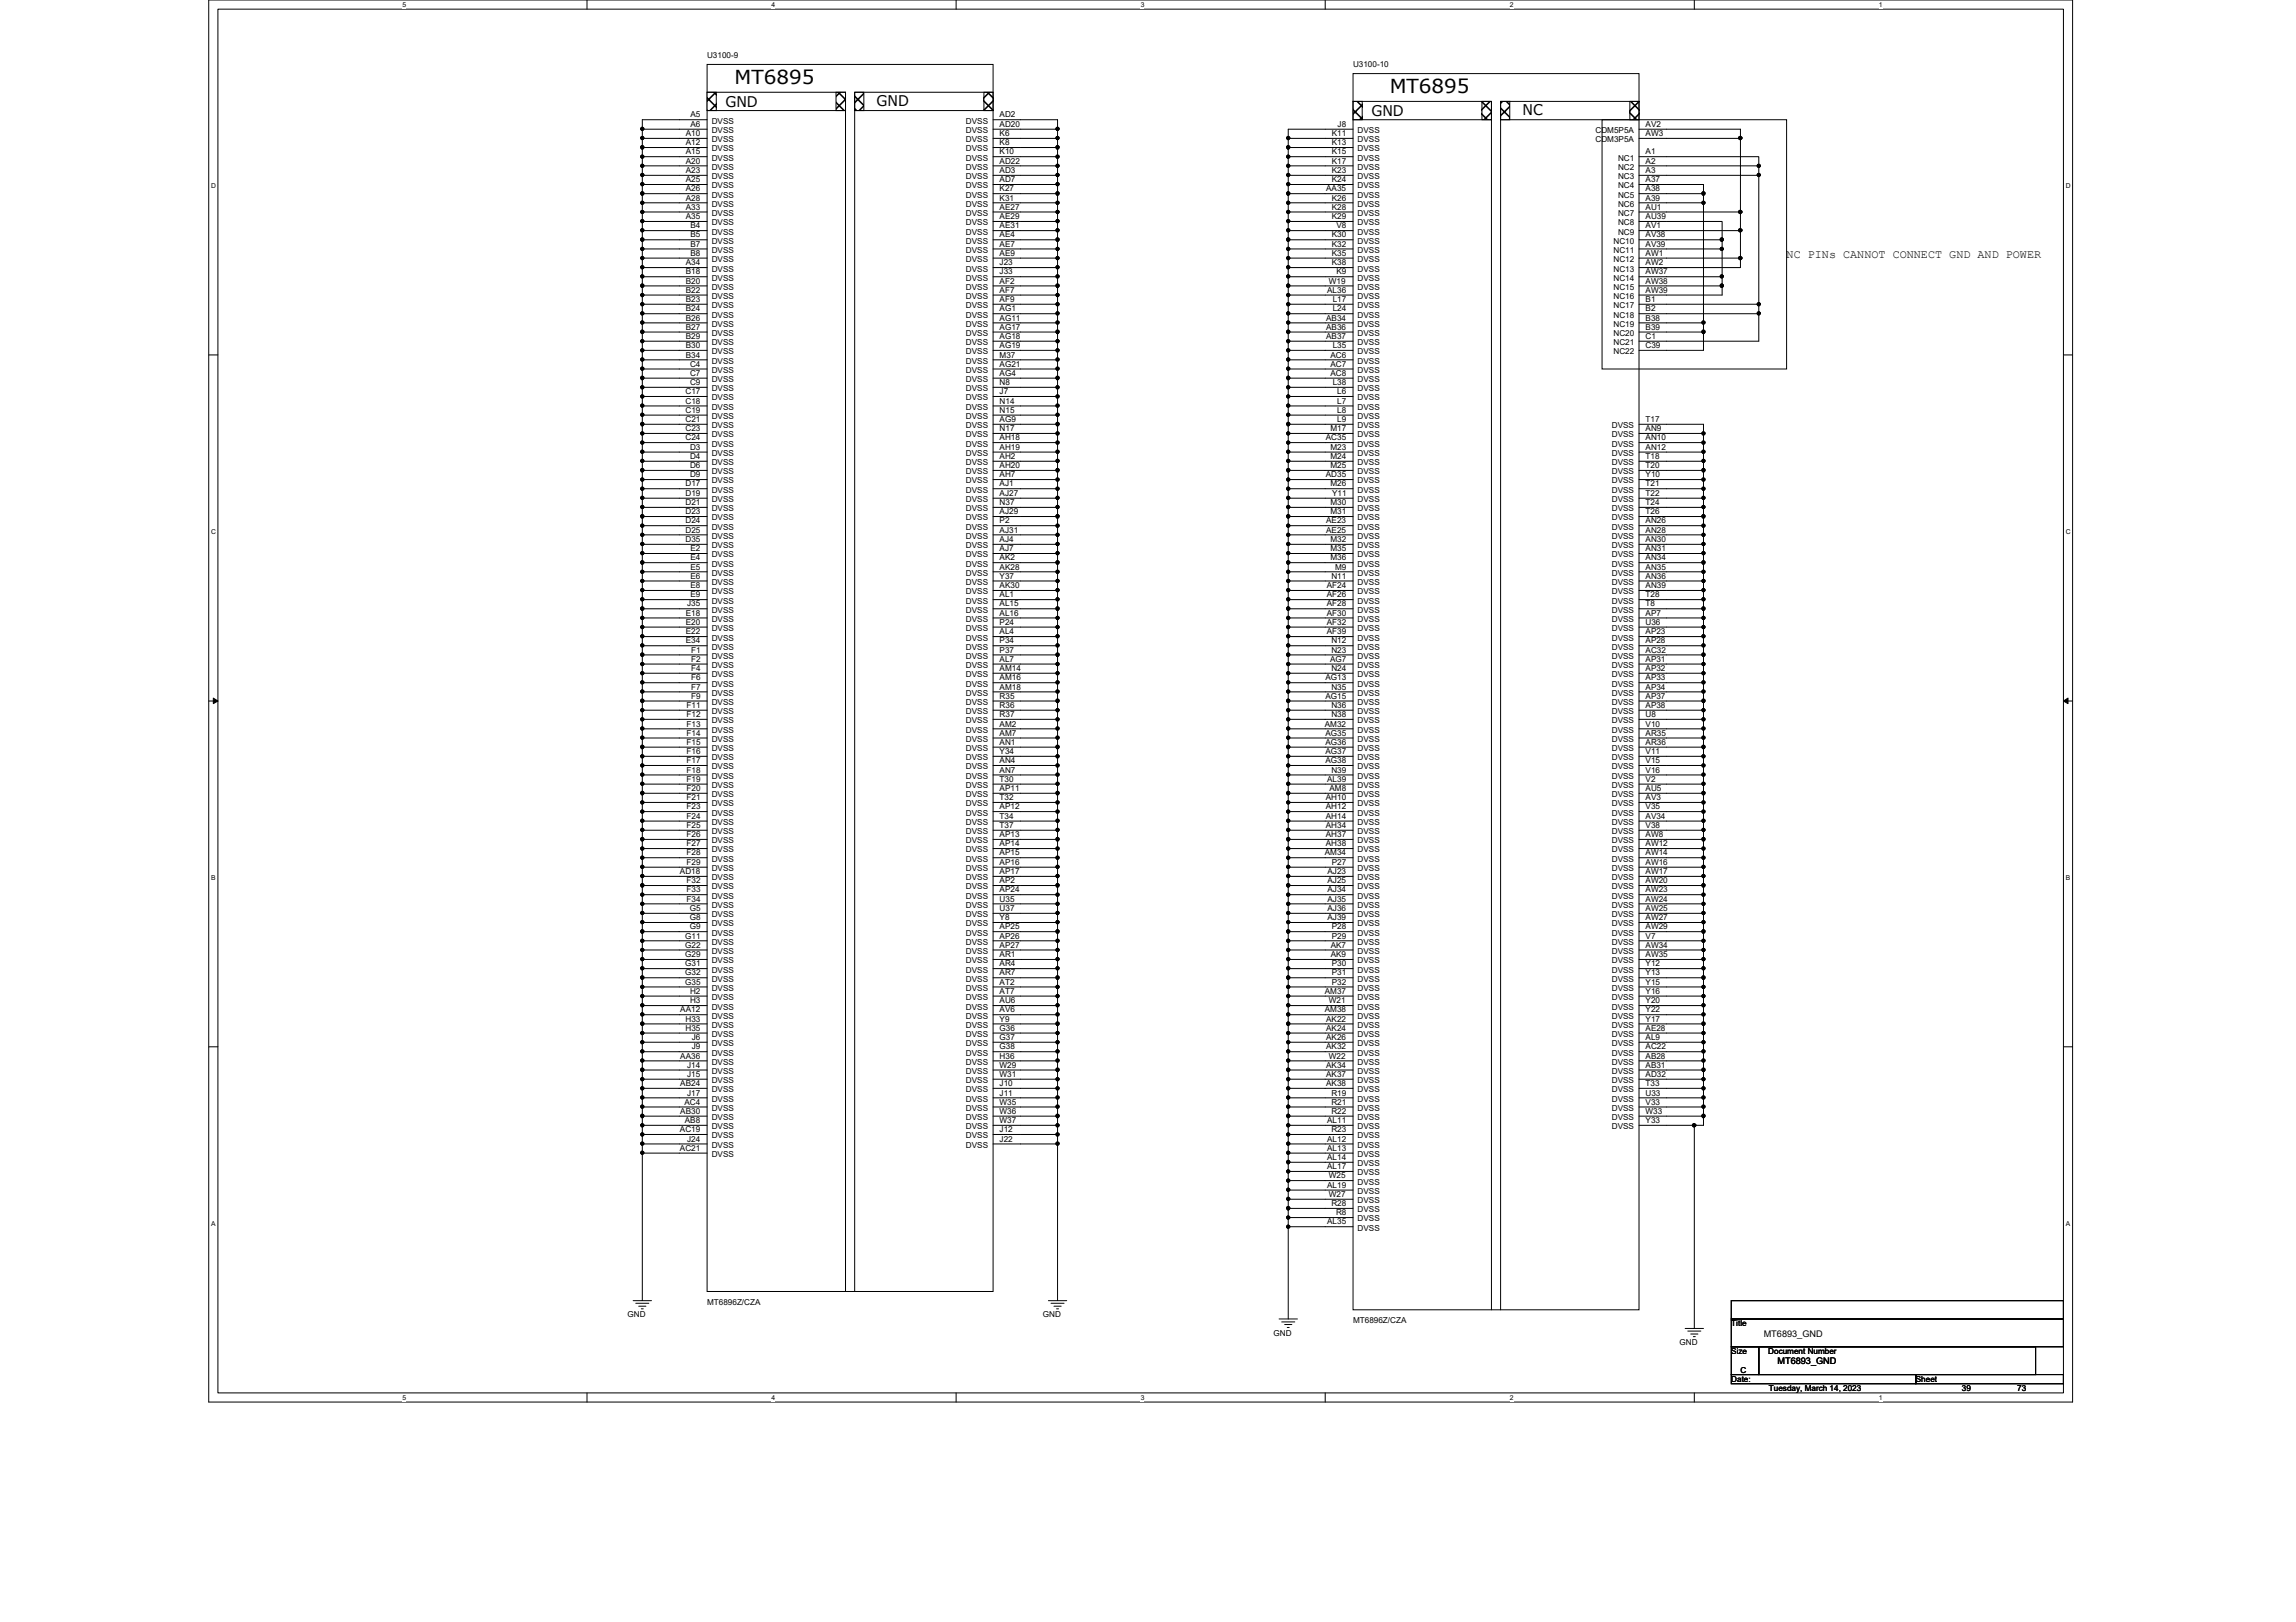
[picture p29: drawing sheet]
<svg xmlns="http://www.w3.org/2000/svg" width="297mm" height="210mm" viewBox="0 0 297 210" stroke-linecap="round" stroke-linejoin="round" font-family="sans-serif">
<defs><g id="words">
<g font-size="2.5">
<text x="95" y="10.9">MT6895</text>
<text x="179.8" y="12.1">MT6895</text>
</g>
<g font-size="1.9">
<text x="93.8" y="13.8">GND</text>
<text x="113.4" y="13.7">GND</text>
<text x="177.4" y="15">GND</text>
<text x="197" y="14.9">NC</text>
</g>
<text font-size="1.5" x="231.1" y="33.4">NC PINs CANNOT CONNECT GND AND POWER</text>
<g font-size="1.2">
<text x="228.2" y="173">MT6893_GND</text>
<text x="230" y="176.6">MT6893_GND</text>
</g>
<g font-size="1.1">
<text x="91.5" y="7.5">U3100-9</text>
<text x="175" y="8.7">U3100-10</text>
<text x="88.7" y="17.6">A10</text>
<text x="89.3" y="15.2">A5</text>
<text x="89.3" y="16.4">A6</text>
<text x="92.1" y="16">DVSS</text>
<text x="92.1" y="17.2">DVSS</text>
<text x="125" y="16">DVSS</text>
<text x="125" y="17.2">DVSS</text>
<text x="129.3" y="15.2">AD2</text>
<text x="129.3" y="16.4">AD20</text>
<text x="129.3" y="17.6">K6</text>
<text x="172.3" y="17.6">K11</text>
<text x="173.1" y="16.4">J8</text>
<text x="175.6" y="17.2">DVSS</text>
<text x="206.4" y="17.2">CDM5P5A</text>
<text x="212.9" y="16.4">AV2</text>
<text x="212.9" y="17.6">AW3</text>
<text x="88.7" y="18.8">A12</text>
<text x="88.7" y="20">A15</text>
<text x="88.7" y="21.2">A20</text>
<text x="88.7" y="22.4">A23</text>
<text x="88.7" y="23.6">A25</text>
<text x="92.1" y="18.4">DVSS</text>
<text x="92.1" y="19.6">DVSS</text>
<text x="92.1" y="20.8">DVSS</text>
<text x="92.1" y="22">DVSS</text>
<text x="92.1" y="23.2">DVSS</text>
<text x="125" y="18.4">DVSS</text>
<text x="125" y="19.6">DVSS</text>
<text x="125" y="20.8">DVSS</text>
<text x="125" y="22">DVSS</text>
<text x="125" y="23.2">DVSS</text>
<text x="129.3" y="18.8">K8</text>
<text x="129.3" y="20">K10</text>
<text x="129.3" y="21.2">AD22</text>
<text x="129.3" y="22.4">AD3</text>
<text x="129.3" y="23.6">AD7</text>
<text x="172.3" y="18.8">K13</text>
<text x="172.3" y="20">K15</text>
<text x="172.3" y="21.2">K17</text>
<text x="172.3" y="22.4">K23</text>
<text x="172.3" y="23.6">K24</text>
<text x="175.6" y="18.4">DVSS</text>
<text x="175.6" y="19.6">DVSS</text>
<text x="175.6" y="20.8">DVSS</text>
<text x="175.6" y="22">DVSS</text>
<text x="175.6" y="23.2">DVSS</text>
<text x="206.4" y="18.4">CDM3P5A</text>
<text x="209.3" y="20.8">NC1</text>
<text x="209.3" y="22">NC2</text>
<text x="209.3" y="23.2">NC3</text>
<text x="212.9" y="20">A1</text>
<text x="212.9" y="21.2">A2</text>
<text x="212.9" y="22.4">A3</text>
<text x="212.9" y="23.6">A37</text>
<text x="88.7" y="24.8">A26</text>
<text x="88.7" y="26">A28</text>
<text x="88.7" y="27.1">A33</text>
<text x="88.7" y="28.4">A35</text>
<text x="89.3" y="29.5">B4</text>
<text x="92.1" y="24.4">DVSS</text>
<text x="92.1" y="25.6">DVSS</text>
<text x="92.1" y="26.8">DVSS</text>
<text x="92.1" y="27.9">DVSS</text>
<text x="92.1" y="29.2">DVSS</text>
<text x="125" y="24.4">DVSS</text>
<text x="125" y="25.6">DVSS</text>
<text x="125" y="26.8">DVSS</text>
<text x="125" y="27.9">DVSS</text>
<text x="125" y="29.2">DVSS</text>
<text x="129.3" y="24.8">K27</text>
<text x="129.3" y="26">K31</text>
<text x="129.3" y="27.1">AE27</text>
<text x="129.3" y="28.4">AE29</text>
<text x="129.3" y="29.5">AE31</text>
<text x="171.6" y="24.8">AA35</text>
<text x="172.3" y="26">K26</text>
<text x="172.3" y="27.1">K28</text>
<text x="172.3" y="28.4">K29</text>
<text x="172.9" y="29.5">V8</text>
<text x="175.6" y="24.4">DVSS</text>
<text x="175.6" y="25.6">DVSS</text>
<text x="175.6" y="26.8">DVSS</text>
<text x="175.6" y="27.9">DVSS</text>
<text x="175.6" y="29.2">DVSS</text>
<text x="209.3" y="26.8">NC6</text>
<text x="209.3" y="27.9">NC7</text>
<text x="209.3" y="29.2">NC8</text>
<text x="209.3" y="24.4">NC4</text>
<text x="209.3" y="25.6">NC5</text>
<text x="212.9" y="26">A39</text>
<text x="212.9" y="27.1">AU1</text>
<text x="212.9" y="28.4">AU39</text>
<text x="212.9" y="29.5">AV1</text>
<text x="212.9" y="24.8">A38</text>
<text x="88.7" y="34.3">A34</text>
<text x="88.7" y="35.5">B18</text>
<text x="89.3" y="30.7">B5</text>
<text x="89.3" y="31.9">B7</text>
<text x="89.3" y="33.1">B8</text>
<text x="92.1" y="30.4">DVSS</text>
<text x="92.1" y="31.5">DVSS</text>
<text x="92.1" y="32.7">DVSS</text>
<text x="92.1" y="33.9">DVSS</text>
<text x="92.1" y="35.1">DVSS</text>
<text x="125" y="30.4">DVSS</text>
<text x="125" y="31.5">DVSS</text>
<text x="125" y="32.7">DVSS</text>
<text x="125" y="33.9">DVSS</text>
<text x="125" y="35.1">DVSS</text>
<text x="129.3" y="30.7">AE4</text>
<text x="129.3" y="31.9">AE7</text>
<text x="129.3" y="33.1">AE9</text>
<text x="129.3" y="34.3">J23</text>
<text x="129.3" y="35.5">J33</text>
<text x="172.3" y="30.7">K30</text>
<text x="172.3" y="31.9">K32</text>
<text x="172.3" y="33.1">K35</text>
<text x="172.3" y="34.3">K38</text>
<text x="172.9" y="35.5">K9</text>
<text x="175.6" y="31.5">DVSS</text>
<text x="175.6" y="32.7">DVSS</text>
<text x="175.6" y="33.9">DVSS</text>
<text x="175.6" y="35.1">DVSS</text>
<text x="175.6" y="30.4">DVSS</text>
<text x="208.7" y="31.5">NC10</text>
<text x="208.7" y="32.7">NC11</text>
<text x="208.7" y="33.9">NC12</text>
<text x="208.7" y="35.1">NC13</text>
<text x="209.3" y="30.4">NC9</text>
<text x="212.9" y="30.7">AV38</text>
<text x="212.9" y="31.9">AV39</text>
<text x="212.9" y="33.1">AW1</text>
<text x="212.9" y="34.3">AW2</text>
<text x="212.9" y="35.5">AW37</text>
<text x="88.7" y="36.7">B20</text>
<text x="88.7" y="37.9">B22</text>
<text x="88.7" y="39.1">B23</text>
<text x="88.7" y="40.3">B24</text>
<text x="88.7" y="41.5">B26</text>
<text x="92.1" y="36.3">DVSS</text>
<text x="92.1" y="37.5">DVSS</text>
<text x="92.1" y="38.7">DVSS</text>
<text x="92.1" y="39.9">DVSS</text>
<text x="92.1" y="41.1">DVSS</text>
<text x="125" y="37.5">DVSS</text>
<text x="125" y="38.7">DVSS</text>
<text x="125" y="39.9">DVSS</text>
<text x="125" y="41.1">DVSS</text>
<text x="125" y="36.3">DVSS</text>
<text x="129.3" y="36.7">AF2</text>
<text x="129.3" y="37.9">AF7</text>
<text x="129.3" y="39.1">AF9</text>
<text x="129.3" y="40.3">AG1</text>
<text x="129.3" y="41.5">AG11</text>
<text x="171.6" y="41.5">AB34</text>
<text x="171.7" y="37.9">AL36</text>
<text x="171.9" y="36.7">W19</text>
<text x="172.4" y="39.1">L17</text>
<text x="172.4" y="40.3">L24</text>
<text x="175.6" y="36.3">DVSS</text>
<text x="175.6" y="39.9">DVSS</text>
<text x="175.6" y="41.1">DVSS</text>
<text x="175.6" y="37.5">DVSS</text>
<text x="175.6" y="38.7">DVSS</text>
<text x="208.7" y="36.3">NC14</text>
<text x="208.7" y="37.5">NC15</text>
<text x="208.7" y="38.7">NC16</text>
<text x="208.7" y="39.9">NC17</text>
<text x="208.7" y="41.1">NC18</text>
<text x="212.9" y="36.7">AW38</text>
<text x="212.9" y="37.9">AW39</text>
<text x="212.9" y="39.1">B1</text>
<text x="212.9" y="40.3">B2</text>
<text x="212.9" y="41.5">B38</text>
<text x="88.7" y="42.7">B27</text>
<text x="88.7" y="43.9">B29</text>
<text x="88.7" y="45">B30</text>
<text x="88.7" y="46.3">B34</text>
<text x="89.3" y="47.5">C4</text>
<text x="92.1" y="42.3">DVSS</text>
<text x="92.1" y="43.5">DVSS</text>
<text x="92.1" y="44.7">DVSS</text>
<text x="92.1" y="45.8">DVSS</text>
<text x="92.1" y="47.1">DVSS</text>
<text x="125" y="42.3">DVSS</text>
<text x="125" y="43.5">DVSS</text>
<text x="125" y="44.7">DVSS</text>
<text x="125" y="45.8">DVSS</text>
<text x="125" y="47.1">DVSS</text>
<text x="129.3" y="42.7">AG17</text>
<text x="129.3" y="43.9">AG18</text>
<text x="129.3" y="45">AG19</text>
<text x="129.3" y="46.3">M37</text>
<text x="129.3" y="47.5">AG21</text>
<text x="171.6" y="42.7">AB36</text>
<text x="171.6" y="43.9">AB37</text>
<text x="172.1" y="46.3">AC6</text>
<text x="172.1" y="47.5">AC7</text>
<text x="172.4" y="45">L35</text>
<text x="175.6" y="42.3">DVSS</text>
<text x="175.6" y="43.5">DVSS</text>
<text x="175.6" y="44.7">DVSS</text>
<text x="175.6" y="45.8">DVSS</text>
<text x="175.6" y="47.1">DVSS</text>
<text x="208.7" y="42.3">NC19</text>
<text x="208.7" y="43.5">NC20</text>
<text x="208.7" y="44.7">NC21</text>
<text x="208.7" y="45.8">NC22</text>
<text x="212.9" y="42.7">B39</text>
<text x="212.9" y="43.9">C1</text>
<text x="212.9" y="45">C39</text>
<text x="88.7" y="51">C17</text>
<text x="88.7" y="52.2">C18</text>
<text x="88.7" y="53.4">C19</text>
<text x="89.3" y="48.6">C7</text>
<text x="89.3" y="49.8">C9</text>
<text x="92.1" y="48.3">DVSS</text>
<text x="92.1" y="49.4">DVSS</text>
<text x="92.1" y="50.6">DVSS</text>
<text x="92.1" y="51.8">DVSS</text>
<text x="92.1" y="53">DVSS</text>
<text x="125" y="48.3">DVSS</text>
<text x="125" y="49.4">DVSS</text>
<text x="125" y="50.6">DVSS</text>
<text x="125" y="53">DVSS</text>
<text x="125" y="51.8">DVSS</text>
<text x="129.3" y="48.6">AG4</text>
<text x="129.3" y="49.8">N8</text>
<text x="129.3" y="52.2">N14</text>
<text x="129.3" y="53.4">N15</text>
<text x="129.3" y="51">J7</text>
<text x="172.1" y="48.6">AC8</text>
<text x="172.4" y="49.8">L38</text>
<text x="173" y="51">L6</text>
<text x="173" y="52.2">L7</text>
<text x="173" y="53.4">L8</text>
<text x="175.6" y="48.3">DVSS</text>
<text x="175.6" y="49.4">DVSS</text>
<text x="175.6" y="50.6">DVSS</text>
<text x="175.6" y="51.8">DVSS</text>
<text x="175.6" y="53">DVSS</text>
<text x="88.7" y="54.6">C21</text>
<text x="88.7" y="55.8">C23</text>
<text x="88.7" y="57">C24</text>
<text x="89.3" y="58.2">D3</text>
<text x="89.3" y="59.4">D4</text>
<text x="92.1" y="54.2">DVSS</text>
<text x="92.1" y="55.4">DVSS</text>
<text x="92.1" y="56.6">DVSS</text>
<text x="92.1" y="57.8">DVSS</text>
<text x="92.1" y="59">DVSS</text>
<text x="125" y="54.2">DVSS</text>
<text x="125" y="55.4">DVSS</text>
<text x="125" y="56.6">DVSS</text>
<text x="125" y="57.8">DVSS</text>
<text x="125" y="59">DVSS</text>
<text x="129.3" y="54.6">AG9</text>
<text x="129.3" y="55.8">N17</text>
<text x="129.3" y="57">AH18</text>
<text x="129.3" y="58.2">AH19</text>
<text x="129.3" y="59.4">AH2</text>
<text x="171.5" y="57">AC35</text>
<text x="172.1" y="55.8">M17</text>
<text x="172.1" y="58.2">M23</text>
<text x="172.1" y="59.4">M24</text>
<text x="173" y="54.6">L9</text>
<text x="175.6" y="54.2">DVSS</text>
<text x="175.6" y="55.4">DVSS</text>
<text x="175.6" y="56.6">DVSS</text>
<text x="175.6" y="57.8">DVSS</text>
<text x="175.6" y="59">DVSS</text>
<text x="208.5" y="55.4">DVSS</text>
<text x="208.5" y="56.6">DVSS</text>
<text x="208.5" y="57.8">DVSS</text>
<text x="208.5" y="59">DVSS</text>
<text x="212.9" y="54.6">T17</text>
<text x="212.9" y="55.8">AN9</text>
<text x="212.9" y="57">AN10</text>
<text x="212.9" y="59.4">T18</text>
<text x="212.9" y="58.2">AN12</text>
<text x="88.7" y="62.9">D17</text>
<text x="88.7" y="64.2">D19</text>
<text x="88.7" y="65.4">D21</text>
<text x="89.3" y="60.6">D6</text>
<text x="89.3" y="61.8">D9</text>
<text x="92.1" y="60.2">DVSS</text>
<text x="92.1" y="61.4">DVSS</text>
<text x="92.1" y="62.6">DVSS</text>
<text x="92.1" y="63.8">DVSS</text>
<text x="92.1" y="65">DVSS</text>
<text x="125" y="60.2">DVSS</text>
<text x="125" y="61.4">DVSS</text>
<text x="125" y="62.6">DVSS</text>
<text x="125" y="63.8">DVSS</text>
<text x="125" y="65">DVSS</text>
<text x="129.3" y="60.6">AH20</text>
<text x="129.3" y="61.8">AH7</text>
<text x="129.3" y="62.9">AJ1</text>
<text x="129.3" y="64.2">AJ27</text>
<text x="129.3" y="65.4">N37</text>
<text x="171.5" y="61.8">AD35</text>
<text x="172.1" y="60.6">M25</text>
<text x="172.1" y="62.9">M26</text>
<text x="172.1" y="65.4">M30</text>
<text x="172.3" y="64.2">Y11</text>
<text x="175.6" y="60.2">DVSS</text>
<text x="175.6" y="61.4">DVSS</text>
<text x="175.6" y="62.6">DVSS</text>
<text x="175.6" y="63.8">DVSS</text>
<text x="175.6" y="65">DVSS</text>
<text x="208.5" y="60.2">DVSS</text>
<text x="208.5" y="61.4">DVSS</text>
<text x="208.5" y="63.8">DVSS</text>
<text x="208.5" y="65">DVSS</text>
<text x="208.5" y="62.6">DVSS</text>
<text x="212.9" y="60.6">T20</text>
<text x="212.9" y="62.9">T21</text>
<text x="212.9" y="64.2">T22</text>
<text x="212.9" y="65.4">T24</text>
<text x="212.9" y="61.8">Y10</text>
<text x="88.7" y="66.5">D23</text>
<text x="88.7" y="67.7">D24</text>
<text x="88.7" y="68.9">D25</text>
<text x="88.7" y="70.1">D35</text>
<text x="89.3" y="71.3">E2</text>
<text x="92.1" y="66.2">DVSS</text>
<text x="92.1" y="67.4">DVSS</text>
<text x="92.1" y="68.5">DVSS</text>
<text x="92.1" y="69.7">DVSS</text>
<text x="92.1" y="71">DVSS</text>
<text x="125" y="66.2">DVSS</text>
<text x="125" y="67.4">DVSS</text>
<text x="125" y="68.5">DVSS</text>
<text x="125" y="69.7">DVSS</text>
<text x="125" y="71">DVSS</text>
<text x="129.3" y="66.5">AJ29</text>
<text x="129.3" y="67.7">P2</text>
<text x="129.3" y="68.9">AJ31</text>
<text x="129.3" y="70.1">AJ4</text>
<text x="129.3" y="71.3">AJ7</text>
<text x="171.6" y="67.7">AE23</text>
<text x="171.6" y="68.9">AE25</text>
<text x="172.1" y="66.5">M31</text>
<text x="172.1" y="70.1">M32</text>
<text x="172.1" y="71.3">M35</text>
<text x="175.6" y="66.2">DVSS</text>
<text x="175.6" y="67.4">DVSS</text>
<text x="175.6" y="68.5">DVSS</text>
<text x="175.6" y="69.7">DVSS</text>
<text x="175.6" y="71">DVSS</text>
<text x="208.5" y="66.2">DVSS</text>
<text x="208.5" y="67.4">DVSS</text>
<text x="208.5" y="68.5">DVSS</text>
<text x="208.5" y="69.7">DVSS</text>
<text x="208.5" y="71">DVSS</text>
<text x="212.9" y="66.5">T26</text>
<text x="212.9" y="67.7">AN26</text>
<text x="212.9" y="68.9">AN28</text>
<text x="212.9" y="70.1">AN30</text>
<text x="212.9" y="71.3">AN31</text>
<text x="89.3" y="72.5">E4</text>
<text x="89.3" y="73.7">E5</text>
<text x="89.3" y="74.9">E6</text>
<text x="89.3" y="76.1">E8</text>
<text x="89.3" y="77.3">E9</text>
<text x="92.1" y="72.1">DVSS</text>
<text x="92.1" y="73.3">DVSS</text>
<text x="92.1" y="74.5">DVSS</text>
<text x="92.1" y="75.7">DVSS</text>
<text x="92.1" y="76.9">DVSS</text>
<text x="125" y="72.1">DVSS</text>
<text x="125" y="73.3">DVSS</text>
<text x="125" y="74.5">DVSS</text>
<text x="125" y="76.9">DVSS</text>
<text x="125" y="75.7">DVSS</text>
<text x="129.3" y="72.5">AK2</text>
<text x="129.3" y="73.7">AK28</text>
<text x="129.3" y="76.1">AK30</text>
<text x="129.3" y="77.3">AL1</text>
<text x="129.3" y="74.9">Y37</text>
<text x="171.7" y="76.1">AF24</text>
<text x="171.7" y="77.3">AF26</text>
<text x="172.1" y="72.5">M36</text>
<text x="172.3" y="74.9">N11</text>
<text x="172.7" y="73.7">M9</text>
<text x="175.6" y="72.1">DVSS</text>
<text x="175.6" y="73.3">DVSS</text>
<text x="175.6" y="74.5">DVSS</text>
<text x="175.6" y="75.7">DVSS</text>
<text x="175.6" y="76.9">DVSS</text>
<text x="208.5" y="72.1">DVSS</text>
<text x="208.5" y="73.3">DVSS</text>
<text x="208.5" y="74.5">DVSS</text>
<text x="208.5" y="75.7">DVSS</text>
<text x="208.5" y="76.9">DVSS</text>
<text x="212.9" y="72.5">AN34</text>
<text x="212.9" y="73.7">AN35</text>
<text x="212.9" y="74.9">AN36</text>
<text x="212.9" y="76.1">AN39</text>
<text x="212.9" y="77.3">T28</text>
<text x="88.7" y="79.7">E18</text>
<text x="88.7" y="80.9">E20</text>
<text x="88.7" y="82.1">E22</text>
<text x="88.7" y="83.3">E34</text>
<text x="88.9" y="78.5">J35</text>
<text x="92.1" y="78.1">DVSS</text>
<text x="92.1" y="80.5">DVSS</text>
<text x="92.1" y="81.7">DVSS</text>
<text x="92.1" y="82.9">DVSS</text>
<text x="92.1" y="79.3">DVSS</text>
<text x="125" y="78.1">DVSS</text>
<text x="125" y="79.3">DVSS</text>
<text x="125" y="80.5">DVSS</text>
<text x="125" y="81.7">DVSS</text>
<text x="125" y="82.9">DVSS</text>
<text x="129.3" y="78.5">AL15</text>
<text x="129.3" y="79.7">AL16</text>
<text x="129.3" y="80.9">P24</text>
<text x="129.3" y="82.1">AL4</text>
<text x="129.3" y="83.3">P34</text>
<text x="171.7" y="78.5">AF28</text>
<text x="171.7" y="79.7">AF30</text>
<text x="171.7" y="80.9">AF32</text>
<text x="171.7" y="82.1">AF39</text>
<text x="172.3" y="83.3">N12</text>
<text x="175.6" y="78.1">DVSS</text>
<text x="175.6" y="79.3">DVSS</text>
<text x="175.6" y="80.5">DVSS</text>
<text x="175.6" y="81.7">DVSS</text>
<text x="175.6" y="82.9">DVSS</text>
<text x="208.5" y="78.1">DVSS</text>
<text x="208.5" y="79.3">DVSS</text>
<text x="208.5" y="80.5">DVSS</text>
<text x="208.5" y="81.7">DVSS</text>
<text x="208.5" y="82.9">DVSS</text>
<text x="212.9" y="78.5">T8</text>
<text x="212.9" y="79.7">AP7</text>
<text x="212.9" y="80.9">U36</text>
<text x="212.9" y="82.1">AP23</text>
<text x="212.9" y="83.3">AP28</text>
<text x="89.4" y="84.5">F1</text>
<text x="89.4" y="85.6">F2</text>
<text x="89.4" y="86.8">F4</text>
<text x="89.4" y="88.1">F6</text>
<text x="89.4" y="89.2">F7</text>
<text x="92.1" y="84.1">DVSS</text>
<text x="92.1" y="85.3">DVSS</text>
<text x="92.1" y="86.4">DVSS</text>
<text x="92.1" y="87.6">DVSS</text>
<text x="92.1" y="88.9">DVSS</text>
<text x="125" y="84.1">DVSS</text>
<text x="125" y="85.3">DVSS</text>
<text x="125" y="86.4">DVSS</text>
<text x="125" y="87.6">DVSS</text>
<text x="125" y="88.9">DVSS</text>
<text x="129.3" y="84.5">P37</text>
<text x="129.3" y="85.6">AL7</text>
<text x="129.3" y="86.8">AM14</text>
<text x="129.3" y="88.1">AM16</text>
<text x="129.3" y="89.2">AM18</text>
<text x="171.5" y="88.1">AG13</text>
<text x="172.1" y="85.6">AG7</text>
<text x="172.3" y="84.5">N23</text>
<text x="172.3" y="86.8">N24</text>
<text x="172.3" y="89.2">N35</text>
<text x="175.6" y="84.1">DVSS</text>
<text x="175.6" y="85.3">DVSS</text>
<text x="175.6" y="86.4">DVSS</text>
<text x="175.6" y="87.6">DVSS</text>
<text x="175.6" y="88.9">DVSS</text>
<text x="208.5" y="84.1">DVSS</text>
<text x="208.5" y="86.4">DVSS</text>
<text x="208.5" y="87.6">DVSS</text>
<text x="208.5" y="88.9">DVSS</text>
<text x="208.5" y="85.3">DVSS</text>
<text x="212.9" y="85.6">AP31</text>
<text x="212.9" y="86.8">AP32</text>
<text x="212.9" y="88.1">AP33</text>
<text x="212.9" y="89.2">AP34</text>
<text x="212.9" y="84.5">AC32</text>
<text x="88.8" y="91.6">F11</text>
<text x="88.8" y="92.8">F12</text>
<text x="88.8" y="94">F13</text>
<text x="88.8" y="95.2">F14</text>
<text x="89.4" y="90.4">F9</text>
<text x="92.1" y="90">DVSS</text>
<text x="92.1" y="91.2">DVSS</text>
<text x="92.1" y="92.4">DVSS</text>
<text x="92.1" y="93.6">DVSS</text>
<text x="92.1" y="94.8">DVSS</text>
<text x="125" y="90">DVSS</text>
<text x="125" y="91.2">DVSS</text>
<text x="125" y="92.4">DVSS</text>
<text x="125" y="93.6">DVSS</text>
<text x="125" y="94.8">DVSS</text>
<text x="129.3" y="90.4">R35</text>
<text x="129.3" y="91.6">R36</text>
<text x="129.3" y="92.8">R37</text>
<text x="129.3" y="94">AM2</text>
<text x="129.3" y="95.2">AM7</text>
<text x="171.4" y="94">AM32</text>
<text x="171.5" y="90.4">AG15</text>
<text x="171.5" y="95.2">AG35</text>
<text x="172.3" y="91.6">N36</text>
<text x="172.3" y="92.8">N38</text>
<text x="175.6" y="90">DVSS</text>
<text x="175.6" y="91.2">DVSS</text>
<text x="175.6" y="92.4">DVSS</text>
<text x="175.6" y="93.6">DVSS</text>
<text x="175.6" y="94.8">DVSS</text>
<text x="208.5" y="90">DVSS</text>
<text x="208.5" y="91.2">DVSS</text>
<text x="208.5" y="92.4">DVSS</text>
<text x="208.5" y="93.6">DVSS</text>
<text x="208.5" y="94.8">DVSS</text>
<text x="212.9" y="90.4">AP37</text>
<text x="212.9" y="91.6">AP38</text>
<text x="212.9" y="92.8">U8</text>
<text x="212.9" y="94">V10</text>
<text x="212.9" y="95.2">AR35</text>
<text x="88.8" y="96.4">F15</text>
<text x="88.8" y="97.6">F16</text>
<text x="88.8" y="98.8">F17</text>
<text x="88.8" y="100">F18</text>
<text x="88.8" y="101.2">F19</text>
<text x="92.1" y="96">DVSS</text>
<text x="92.1" y="97.2">DVSS</text>
<text x="92.1" y="98.4">DVSS</text>
<text x="92.1" y="99.6">DVSS</text>
<text x="92.1" y="100.8">DVSS</text>
<text x="92.1" y="102">DVSS</text>
<text x="125" y="96">DVSS</text>
<text x="125" y="97.2">DVSS</text>
<text x="125" y="99.6">DVSS</text>
<text x="125" y="100.8">DVSS</text>
<text x="125" y="102">DVSS</text>
<text x="125" y="98.4">DVSS</text>
<text x="129.3" y="96.4">AN1</text>
<text x="129.3" y="98.8">AN4</text>
<text x="129.3" y="100">AN7</text>
<text x="129.3" y="101.2">T30</text>
<text x="129.3" y="97.6">Y34</text>
<text x="171.5" y="96.4">AG36</text>
<text x="171.5" y="97.6">AG37</text>
<text x="171.5" y="98.8">AG38</text>
<text x="171.7" y="101.2">AL39</text>
<text x="172.3" y="100">N39</text>
<text x="175.6" y="96">DVSS</text>
<text x="175.6" y="97.2">DVSS</text>
<text x="175.6" y="98.4">DVSS</text>
<text x="175.6" y="99.6">DVSS</text>
<text x="175.6" y="100.8">DVSS</text>
<text x="175.6" y="102">DVSS</text>
<text x="208.5" y="96">DVSS</text>
<text x="208.5" y="97.2">DVSS</text>
<text x="208.5" y="98.4">DVSS</text>
<text x="208.5" y="99.6">DVSS</text>
<text x="208.5" y="100.8">DVSS</text>
<text x="208.5" y="102">DVSS</text>
<text x="212.9" y="96.4">AR36</text>
<text x="212.9" y="97.6">V11</text>
<text x="212.9" y="98.8">V15</text>
<text x="212.9" y="100">V16</text>
<text x="212.9" y="101.2">V2</text>
<text x="88.8" y="102.4">F20</text>
<text x="88.8" y="103.5">F21</text>
<text x="88.8" y="104.7">F23</text>
<text x="88.8" y="106">F24</text>
<text x="88.8" y="107.1">F25</text>
<text x="92.1" y="103.2">DVSS</text>
<text x="92.1" y="104.4">DVSS</text>
<text x="92.1" y="105.5">DVSS</text>
<text x="92.1" y="106.8">DVSS</text>
<text x="92.1" y="107.9">DVSS</text>
<text x="125" y="103.2">DVSS</text>
<text x="125" y="104.4">DVSS</text>
<text x="125" y="105.5">DVSS</text>
<text x="125" y="106.8">DVSS</text>
<text x="125" y="107.9">DVSS</text>
<text x="129.3" y="102.4">AP11</text>
<text x="129.3" y="103.5">T32</text>
<text x="129.3" y="104.7">AP12</text>
<text x="129.3" y="106">T34</text>
<text x="129.3" y="107.1">T37</text>
<text x="171.5" y="103.5">AH10</text>
<text x="171.5" y="104.7">AH12</text>
<text x="171.5" y="106">AH14</text>
<text x="171.5" y="107.1">AH34</text>
<text x="172" y="102.4">AM8</text>
<text x="175.6" y="104.4">DVSS</text>
<text x="175.6" y="105.5">DVSS</text>
<text x="175.6" y="106.8">DVSS</text>
<text x="175.6" y="107.9">DVSS</text>
<text x="175.6" y="103.2">DVSS</text>
<text x="208.5" y="103.2">DVSS</text>
<text x="208.5" y="104.4">DVSS</text>
<text x="208.5" y="105.5">DVSS</text>
<text x="208.5" y="106.8">DVSS</text>
<text x="208.5" y="107.9">DVSS</text>
<text x="212.9" y="102.4">AU5</text>
<text x="212.9" y="103.5">AV3</text>
<text x="212.9" y="104.7">V35</text>
<text x="212.9" y="106">AV34</text>
<text x="212.9" y="107.1">V38</text>
<text x="88" y="113.1">AD18</text>
<text x="88.8" y="108.3">F26</text>
<text x="88.8" y="109.5">F27</text>
<text x="88.8" y="110.7">F28</text>
<text x="88.8" y="111.9">F29</text>
<text x="92.1" y="109.1">DVSS</text>
<text x="92.1" y="110.3">DVSS</text>
<text x="92.1" y="111.5">DVSS</text>
<text x="92.1" y="112.7">DVSS</text>
<text x="92.1" y="113.9">DVSS</text>
<text x="125" y="109.1">DVSS</text>
<text x="125" y="110.3">DVSS</text>
<text x="125" y="111.5">DVSS</text>
<text x="125" y="112.7">DVSS</text>
<text x="125" y="113.9">DVSS</text>
<text x="129.3" y="108.3">AP13</text>
<text x="129.3" y="109.5">AP14</text>
<text x="129.3" y="110.7">AP15</text>
<text x="129.3" y="111.9">AP16</text>
<text x="129.3" y="113.1">AP17</text>
<text x="171.4" y="110.7">AM34</text>
<text x="171.5" y="108.3">AH37</text>
<text x="171.5" y="109.5">AH38</text>
<text x="171.7" y="113.1">AJ23</text>
<text x="172.3" y="111.9">P27</text>
<text x="175.6" y="109.1">DVSS</text>
<text x="175.6" y="110.3">DVSS</text>
<text x="175.6" y="112.7">DVSS</text>
<text x="175.6" y="113.9">DVSS</text>
<text x="175.6" y="111.5">DVSS</text>
<text x="208.5" y="109.1">DVSS</text>
<text x="208.5" y="110.3">DVSS</text>
<text x="208.5" y="111.5">DVSS</text>
<text x="208.5" y="112.7">DVSS</text>
<text x="208.5" y="113.9">DVSS</text>
<text x="212.9" y="108.3">AW8</text>
<text x="212.9" y="109.5">AW12</text>
<text x="212.9" y="110.7">AW14</text>
<text x="212.9" y="111.9">AW16</text>
<text x="212.9" y="113.1">AW17</text>
<text x="88.8" y="114.3">F32</text>
<text x="88.8" y="115.5">F33</text>
<text x="88.8" y="116.7">F34</text>
<text x="89.2" y="117.9">G5</text>
<text x="89.2" y="119.1">G8</text>
<text x="92.1" y="115.1">DVSS</text>
<text x="92.1" y="116.3">DVSS</text>
<text x="92.1" y="117.5">DVSS</text>
<text x="92.1" y="118.7">DVSS</text>
<text x="92.1" y="119.9">DVSS</text>
<text x="125" y="115.1">DVSS</text>
<text x="125" y="116.3">DVSS</text>
<text x="125" y="117.5">DVSS</text>
<text x="125" y="118.7">DVSS</text>
<text x="125" y="119.9">DVSS</text>
<text x="129.3" y="114.3">AP2</text>
<text x="129.3" y="115.5">AP24</text>
<text x="129.3" y="116.7">U35</text>
<text x="129.3" y="117.9">U37</text>
<text x="129.3" y="119.1">Y8</text>
<text x="171.7" y="114.3">AJ25</text>
<text x="171.7" y="115.5">AJ34</text>
<text x="171.7" y="116.7">AJ35</text>
<text x="171.7" y="117.9">AJ36</text>
<text x="171.7" y="119.1">AJ39</text>
<text x="175.6" y="115.1">DVSS</text>
<text x="175.6" y="116.3">DVSS</text>
<text x="175.6" y="117.5">DVSS</text>
<text x="175.6" y="118.7">DVSS</text>
<text x="175.6" y="119.9">DVSS</text>
<text x="208.5" y="115.1">DVSS</text>
<text x="208.5" y="116.3">DVSS</text>
<text x="208.5" y="117.5">DVSS</text>
<text x="208.5" y="118.7">DVSS</text>
<text x="208.5" y="119.9">DVSS</text>
<text x="212.9" y="114.3">AW20</text>
<text x="212.9" y="115.5">AW23</text>
<text x="212.9" y="116.7">AW24</text>
<text x="212.9" y="117.9">AW25</text>
<text x="212.9" y="119.1">AW27</text>
<text x="88.6" y="121.5">G11</text>
<text x="88.6" y="122.6">G22</text>
<text x="88.6" y="123.9">G29</text>
<text x="88.6" y="125.1">G31</text>
<text x="89.2" y="120.3">G9</text>
<text x="92.1" y="121.1">DVSS</text>
<text x="92.1" y="122.3">DVSS</text>
<text x="92.1" y="123.4">DVSS</text>
<text x="92.1" y="124.7">DVSS</text>
<text x="92.1" y="125.9">DVSS</text>
<text x="125" y="121.1">DVSS</text>
<text x="125" y="122.3">DVSS</text>
<text x="125" y="123.4">DVSS</text>
<text x="125" y="124.7">DVSS</text>
<text x="125" y="125.9">DVSS</text>
<text x="129.3" y="120.3">AP25</text>
<text x="129.3" y="121.5">AP26</text>
<text x="129.3" y="122.6">AP27</text>
<text x="129.3" y="123.9">AR1</text>
<text x="129.3" y="125.1">AR4</text>
<text x="172.2" y="122.6">AK7</text>
<text x="172.2" y="123.9">AK9</text>
<text x="172.3" y="120.3">P28</text>
<text x="172.3" y="121.5">P29</text>
<text x="172.3" y="125.1">P30</text>
<text x="175.6" y="121.1">DVSS</text>
<text x="175.6" y="122.3">DVSS</text>
<text x="175.6" y="123.4">DVSS</text>
<text x="175.6" y="124.7">DVSS</text>
<text x="175.6" y="125.9">DVSS</text>
<text x="208.5" y="121.1">DVSS</text>
<text x="208.5" y="122.3">DVSS</text>
<text x="208.5" y="123.4">DVSS</text>
<text x="208.5" y="124.7">DVSS</text>
<text x="208.5" y="125.9">DVSS</text>
<text x="212.9" y="120.3">AW29</text>
<text x="212.9" y="121.5">V7</text>
<text x="212.9" y="122.6">AW34</text>
<text x="212.9" y="123.9">AW35</text>
<text x="212.9" y="125.1">Y12</text>
<text x="88" y="131">AA12</text>
<text x="88.6" y="126.2">G32</text>
<text x="88.6" y="127.4">G35</text>
<text x="89.3" y="128.6">H2</text>
<text x="89.3" y="129.8">H3</text>
<text x="92.1" y="127">DVSS</text>
<text x="92.1" y="128.2">DVSS</text>
<text x="92.1" y="129.4">DVSS</text>
<text x="92.1" y="130.6">DVSS</text>
<text x="92.1" y="131.8">DVSS</text>
<text x="125" y="127">DVSS</text>
<text x="125" y="128.2">DVSS</text>
<text x="125" y="129.4">DVSS</text>
<text x="125" y="130.6">DVSS</text>
<text x="125" y="131.8">DVSS</text>
<text x="129.3" y="126.2">AR7</text>
<text x="129.3" y="127.4">AT2</text>
<text x="129.3" y="128.6">AT7</text>
<text x="129.3" y="129.8">AU6</text>
<text x="129.3" y="131">AV6</text>
<text x="171.4" y="131">AM38</text>
<text x="171.4" y="128.6">AM37</text>
<text x="171.9" y="129.8">W21</text>
<text x="172.3" y="126.2">P31</text>
<text x="172.3" y="127.4">P32</text>
<text x="175.6" y="127">DVSS</text>
<text x="175.6" y="128.2">DVSS</text>
<text x="175.6" y="130.6">DVSS</text>
<text x="175.6" y="131.8">DVSS</text>
<text x="175.6" y="129.4">DVSS</text>
<text x="208.5" y="127">DVSS</text>
<text x="208.5" y="128.2">DVSS</text>
<text x="208.5" y="129.4">DVSS</text>
<text x="208.5" y="130.6">DVSS</text>
<text x="208.5" y="131.8">DVSS</text>
<text x="212.9" y="126.2">Y13</text>
<text x="212.9" y="127.4">Y15</text>
<text x="212.9" y="128.6">Y16</text>
<text x="212.9" y="129.8">Y20</text>
<text x="212.9" y="131">Y22</text>
<text x="88" y="137">AA36</text>
<text x="88.7" y="132.2">H33</text>
<text x="88.7" y="133.4">H35</text>
<text x="89.5" y="134.6">J6</text>
<text x="89.5" y="135.8">J9</text>
<text x="92.1" y="133">DVSS</text>
<text x="92.1" y="134.2">DVSS</text>
<text x="92.1" y="135.4">DVSS</text>
<text x="92.1" y="136.6">DVSS</text>
<text x="92.1" y="137.8">DVSS</text>
<text x="125" y="133">DVSS</text>
<text x="125" y="134.2">DVSS</text>
<text x="125" y="135.4">DVSS</text>
<text x="125" y="136.6">DVSS</text>
<text x="125" y="137.8">DVSS</text>
<text x="129.3" y="132.2">Y9</text>
<text x="129.3" y="133.4">G36</text>
<text x="129.3" y="134.6">G37</text>
<text x="129.3" y="135.8">G38</text>
<text x="129.3" y="137">H36</text>
<text x="171.6" y="132.2">AK22</text>
<text x="171.6" y="133.4">AK24</text>
<text x="171.6" y="134.6">AK26</text>
<text x="171.6" y="135.8">AK32</text>
<text x="171.9" y="137">W22</text>
<text x="175.6" y="133">DVSS</text>
<text x="175.6" y="134.2">DVSS</text>
<text x="175.6" y="135.4">DVSS</text>
<text x="175.6" y="136.6">DVSS</text>
<text x="175.6" y="137.8">DVSS</text>
<text x="208.5" y="134.2">DVSS</text>
<text x="208.5" y="135.4">DVSS</text>
<text x="208.5" y="136.6">DVSS</text>
<text x="208.5" y="137.8">DVSS</text>
<text x="208.5" y="133">DVSS</text>
<text x="212.9" y="133.4">AE28</text>
<text x="212.9" y="134.6">AL9</text>
<text x="212.9" y="135.8">AC22</text>
<text x="212.9" y="137">AB28</text>
<text x="212.9" y="132.2">Y17</text>
<text x="88" y="140.5">AB24</text>
<text x="88.6" y="143">AC4</text>
<text x="88.9" y="138.2">J14</text>
<text x="88.9" y="139.4">J15</text>
<text x="88.9" y="141.8">J17</text>
<text x="92.1" y="139">DVSS</text>
<text x="92.1" y="140.2">DVSS</text>
<text x="92.1" y="141.4">DVSS</text>
<text x="92.1" y="142.6">DVSS</text>
<text x="92.1" y="143.8">DVSS</text>
<text x="125" y="139">DVSS</text>
<text x="125" y="140.2">DVSS</text>
<text x="125" y="141.4">DVSS</text>
<text x="125" y="142.6">DVSS</text>
<text x="125" y="143.8">DVSS</text>
<text x="129.3" y="138.2">W29</text>
<text x="129.3" y="139.4">W31</text>
<text x="129.3" y="140.5">J10</text>
<text x="129.3" y="141.8">J11</text>
<text x="129.3" y="143">W35</text>
<text x="171.6" y="138.2">AK34</text>
<text x="171.6" y="139.4">AK37</text>
<text x="171.6" y="140.5">AK38</text>
<text x="172.3" y="141.8">R19</text>
<text x="172.3" y="143">R21</text>
<text x="175.6" y="139">DVSS</text>
<text x="175.6" y="140.2">DVSS</text>
<text x="175.6" y="141.4">DVSS</text>
<text x="175.6" y="142.6">DVSS</text>
<text x="175.6" y="143.8">DVSS</text>
<text x="208.5" y="140.2">DVSS</text>
<text x="208.5" y="141.4">DVSS</text>
<text x="208.5" y="142.6">DVSS</text>
<text x="208.5" y="143.8">DVSS</text>
<text x="208.5" y="139">DVSS</text>
<text x="212.9" y="139.4">AD32</text>
<text x="212.9" y="140.5">T33</text>
<text x="212.9" y="141.8">U33</text>
<text x="212.9" y="143">V33</text>
<text x="212.9" y="138.2">AB31</text>
<text x="88" y="146.5">AC19</text>
<text x="88" y="148.9">AC21</text>
<text x="88" y="144.1">AB30</text>
<text x="88.6" y="145.3">AB8</text>
<text x="88.9" y="147.7">J24</text>
<text x="92.1" y="144.9">DVSS</text>
<text x="92.1" y="146.1">DVSS</text>
<text x="92.1" y="147.3">DVSS</text>
<text x="92.1" y="148.5">DVSS</text>
<text x="92.1" y="149.7">DVSS</text>
<text x="125" y="144.9">DVSS</text>
<text x="125" y="146.1">DVSS</text>
<text x="125" y="147.3">DVSS</text>
<text x="125" y="148.5">DVSS</text>
<text x="129.3" y="144.1">W36</text>
<text x="129.3" y="145.3">W37</text>
<text x="129.3" y="146.5">J12</text>
<text x="129.3" y="147.7">J22</text>
<text x="171.7" y="147.7">AL12</text>
<text x="171.7" y="148.9">AL13</text>
<text x="171.7" y="145.3">AL11</text>
<text x="172.3" y="144.1">R22</text>
<text x="172.3" y="146.5">R23</text>
<text x="175.6" y="144.9">DVSS</text>
<text x="175.6" y="147.3">DVSS</text>
<text x="175.6" y="148.5">DVSS</text>
<text x="175.6" y="149.7">DVSS</text>
<text x="175.6" y="146.1">DVSS</text>
<text x="208.5" y="144.9">DVSS</text>
<text x="208.5" y="146.1">DVSS</text>
<text x="212.9" y="144.1">W33</text>
<text x="212.9" y="145.3">Y33</text>
<text x="171.7" y="150.1">AL14</text>
<text x="171.7" y="151.3">AL17</text>
<text x="171.7" y="153.7">AL19</text>
<text x="171.9" y="152.5">W25</text>
<text x="171.9" y="154.9">W27</text>
<text x="175.6" y="150.9">DVSS</text>
<text x="175.6" y="152.1">DVSS</text>
<text x="175.6" y="154.5">DVSS</text>
<text x="175.6" y="153.3">DVSS</text>
<text x="175.6" y="155.7">DVSS</text>
<text x="171.7" y="158.5">AL35</text>
<text x="172.3" y="156.1">R28</text>
<text x="172.8" y="157.3">R8</text>
<text x="175.6" y="156.9">DVSS</text>
<text x="175.6" y="158.1">DVSS</text>
<text x="175.6" y="159.3">DVSS</text>
<text x="81.2" y="170.5">GND</text>
<text x="91.5" y="168.8">MT6896Z/CZA</text>
<text x="134.9" y="170.5">GND</text>
<text x="164.8" y="172.9">GND</text>
<text x="175" y="171.2">MT6896Z/CZA</text>
<text x="224" y="171.7">Title</text>
<text x="217.3" y="174.1">GND</text>
<text x="224" y="175.3">Size</text>
<text x="224" y="178.9">Date:</text>
<text x="225.2" y="177.6">C</text>
<text x="228.8" y="175.3">Document Number</text>
<text x="247.9" y="178.9">Sheet</text>
<text x="228.9" y="180">Tuesday, March 14, 2023</text>
<text x="253.8" y="180">39</text>
<text x="261" y="180">73</text>
</g>
<g font-size=".9">
<text x="52.1" y=".9">5</text>
<text x="99.8" y=".9">4</text>
<text x="147.6" y=".9">3</text>
<text x="195.3" y=".9">2</text>
<text x="243.1" y=".9">1</text>
<text x="27.3" y="24.3">D</text>
<text x="267.2" y="24.3">D</text>
<text x="27.3" y="69.1">C</text>
<text x="267.2" y="69.1">C</text>
<text x="27.3" y="113.9">B</text>
<text x="267.2" y="113.9">B</text>
<text x="27.3" y="158.6">A</text>
<text x="267.2" y="158.6">A</text>
<text x="52.1" y="181.2">5</text>
<text x="99.8" y="181.2">4</text>
<text x="147.6" y="181.2">3</text>
<text x="195.3" y="181.2">2</text>
<text x="243.1" y="181.2">1</text>
</g>
</g></defs>
<path d="M27 0h241.1v181.4h-241.1zM28.2 1.2h238.8v179.1h-238.8z" fill="none" stroke="#000" stroke-width=".13"/>
<g fill="#fff">
<path d="M52.1 .1h.4v1h-.4z"/>
<path d="M52.1 180.4h.4v1h-.4z"/>
</g>
<path d="M75.9 0v1.2M75.9 180.3v1.1" fill="none" stroke="#000" stroke-width=".13"/>
<g fill="#fff">
<path d="M99.8 .1h.5v1h-.5z"/>
<path d="M99.8 180.4h.5v1h-.5z"/>
</g>
<path d="M123.7 0v1.2M123.7 180.3v1.1" fill="none" stroke="#000" stroke-width=".13"/>
<g fill="#fff">
<path d="M147.6 .1h.4v1h-.4z"/>
<path d="M147.6 180.4h.4v1h-.4z"/>
</g>
<path d="M171.4 0v1.2M171.4 180.3v1.1" fill="none" stroke="#000" stroke-width=".13"/>
<g fill="#fff">
<path d="M195.3 .1h.5v1h-.5z"/>
<path d="M195.3 180.4h.5v1h-.5z"/>
</g>
<path d="M219.2 0v1.2M219.2 180.3v1.1" fill="none" stroke="#000" stroke-width=".13"/>
<g fill="#fff">
<path d="M243.1 .1h.4v1h-.4z"/>
<path d="M243.1 180.4h.4v1h-.4z"/>
<path d="M27.3 23.5h.6v1h-.6z"/>
<path d="M267.2 23.5h.6v1h-.6z"/>
<path d="M27.3 68.3h.6v1h-.6z"/>
<path d="M267.2 68.3h.6v1h-.6z"/>
</g>
<path d="M27 45.9h1.2M267 45.9h1.1" fill="none" stroke="#000" stroke-width=".13"/>
<g fill="#fff">
<path d="M27.3 113.1h.6v.9h-.6z"/>
<path d="M267.2 113.1h.6v.9h-.6z"/>
</g>
<path d="M27 90.7h1.2M27.6 90.3l.6 .4-.6 .4zM267 90.7h1.1M267 90.7l.5-.4v.8z" fill="none" stroke="#000" stroke-width=".13"/>
<path d="M27.6 90.3l.6 .4-.6 .4zM267 90.7l.5-.4v.8z" fill="#000"/>
<g fill="#fff">
<path d="M27.3 157.8h.6v1h-.6z"/>
<path d="M267.2 157.8h.6v1h-.6z"/>
</g>
<g fill="none" stroke="#000" stroke-width=".13">
<path d="M207.3 15.5h23.8v32.3h-23.8zM27 135.5h1.2M267 135.5h1.1M81.9 168.3h2.4M82.3 168.7h1.6M82.6 169h1M83 169.4h.2M135.6 168.3h2.4M136 168.7h1.7M136.4 169h.9M136.7 169.4h.2M165.5 170.7h2.3"/>
<path d="M165.8 171.1h1.7M166.2 171.4h.9M166.5 171.8h.3M218 171.9h2.4M218.4 172.3h1.6M218.7 172.6h1M219.1 173h.2M224 168.3h43v2.4h-43zM224 170.7h43v3.6h-43zM224 174.3h3.5v3.6h-3.5zM224 177.9h23.9v1.2h-23.9zM227.5 174.3h35.9v3.6h-35.9z"/>
<path d="M247.9 177.9h19.1v1.2h-19.1z"/>
</g>
<path d="M127.3 11.9h1.2v2.4h-1.2z" fill-rule="evenodd" fill="#fff"/>
<path d="M127.3 11.9h1.2v2.4h-1.2z" fill-rule="evenodd" fill="#000"/>
<path d="M91.5 8.3h37v158.8h-37zM127.3 11.9h1.2v2.4h-1.2z" fill="none" stroke="#000" stroke-width=".13"/>
<path d="M110.6 11.9h1.2v2.4h-1.2z" fill-rule="evenodd" fill="#fff"/>
<path d="M110.6 11.9h1.2v2.4h-1.2z" fill-rule="evenodd" fill="#000"/>
<path d="M110.6 11.9h1.2v2.4h-1.2z" fill="none" stroke="#000" stroke-width=".13"/>
<path d="M91.5 11.9h1.2v2.4h-1.2z" fill-rule="evenodd" fill="#fff"/>
<path d="M91.5 11.9h1.2v2.4h-1.2z" fill-rule="evenodd" fill="#000"/>
<path d="M91.5 11.9h1.2v2.4h-1.2z" fill="none" stroke="#000" stroke-width=".13"/>
<path d="M108.2 11.9h1.2v2.4h-1.2z" fill-rule="evenodd" fill="#fff"/>
<path d="M108.2 11.9h1.2v2.4h-1.2z" fill-rule="evenodd" fill="#000"/>
<g fill="none" stroke="#000" stroke-width=".13">
<path d="M87.9 15.5h3.6M87.9 16.7h3.6M87.9 17.9h3.6M87.9 19.1h3.6M91.5 11.9h17.9v155.2M91.5 14.3h17.9M108.2 11.9h1.2v2.4h-1.2zM110.6 14.3h17.9M128.5 11.9h-17.9v155.2M128.5 15.5h3.5M128.5 16.7h3.5M128.5 17.9h3.5"/>
<path d="M128.5 19.1h3.5M87.9 20.3h3.6M87.9 21.5h3.6M87.9 22.7h3.6M87.9 23.9h3.6M87.9 25.1h3.6M87.9 26.2h3.6M87.9 27.4h3.6M87.9 28.7h3.6M87.9 29.8h3.6M87.9 31h3.6M87.9 32.2h3.6"/>
<path d="M87.9 33.4h3.6M87.9 34.6h3.6M87.9 35.8h3.6M87.9 37h3.6M87.9 38.2h3.6M87.9 39.4h3.6M128.5 20.3h3.5M128.5 21.5h3.5M128.5 22.7h3.5M128.5 23.9h3.5M128.5 25.1h3.5M128.5 26.2h3.5"/>
<path d="M128.5 27.4h3.5M128.5 28.7h3.5M128.5 29.8h3.5M128.5 31h3.5M128.5 32.2h3.5M128.5 33.4h3.5M128.5 37h3.5M128.5 38.2h3.5M128.5 39.4h3.5M128.5 34.6h3.5M128.5 35.8h3.5M87.9 40.6h3.6"/>
<path d="M87.9 41.8h3.6M87.9 43h3.6M87.9 44.2h3.6M87.9 45.3h3.6M87.9 46.6h3.6M87.9 47.8h3.6M87.9 48.9h3.6M87.9 50.1h3.6M87.9 51.3h3.6M87.9 52.5h3.6M87.9 53.7h3.6M87.9 54.9h3.6"/>
<path d="M87.9 56.1h3.6M87.9 57.3h3.6M87.9 58.5h3.6M87.9 59.7h3.6M128.5 40.6h3.5M128.5 41.8h3.5M128.5 43h3.5M128.5 44.2h3.5M128.5 45.3h3.5M128.5 46.6h3.5M128.5 47.8h3.5M128.5 48.9h3.5"/>
<path d="M128.5 50.1h3.5M128.5 52.5h3.5M128.5 53.7h3.5M128.5 54.9h3.5M128.5 56.1h3.5M128.5 57.3h3.5M128.5 58.5h3.5M128.5 59.7h3.5M128.5 51.3h3.5M87.9 60.9h3.6M87.9 62.1h3.6M87.9 63.2h3.6"/>
<path d="M87.9 64.5h3.6M87.9 65.7h3.6M87.9 66.8h3.6M87.9 68h3.6M87.9 69.2h3.6M87.9 70.4h3.6M87.9 71.6h3.6M87.9 72.8h3.6M87.9 74h3.6M87.9 75.2h3.6M87.9 76.4h3.6M87.9 77.6h3.6"/>
<path d="M87.9 80h3.6M87.9 78.8h3.6M128.5 60.9h3.5M128.5 62.1h3.5M128.5 63.2h3.5M128.5 64.5h3.5M128.5 65.7h3.5M128.5 66.8h3.5M128.5 68h3.5M128.5 69.2h3.5M128.5 70.4h3.5M128.5 71.6h3.5"/>
<path d="M128.5 72.8h3.5M128.5 74h3.5M128.5 76.4h3.5M128.5 77.6h3.5M128.5 78.8h3.5M128.5 80h3.5M128.5 75.2h3.5M87.9 81.2h3.6M87.9 82.4h3.6M87.9 83.6h3.6M87.9 84.8h3.6M87.9 85.9h3.6"/>
<path d="M87.9 87.1h3.6M87.9 88.3h3.6M87.9 89.5h3.6M87.9 90.7h3.6M87.9 91.9h3.6M87.9 93.1h3.6M87.9 94.3h3.6M87.9 95.5h3.6M87.9 96.7h3.6M87.9 97.9h3.6M87.9 99.1h3.6M128.5 81.2h3.5"/>
<path d="M128.5 82.4h3.5M128.5 83.6h3.5M128.5 84.8h3.5M128.5 85.9h3.5M128.5 87.1h3.5M128.5 88.3h3.5M128.5 89.5h3.5M128.5 90.7h3.5M128.5 91.9h3.5M128.5 93.1h3.5M128.5 94.3h3.5M128.5 95.5h3.5"/>
<path d="M128.5 96.7h3.5M128.5 99.1h3.5M128.5 97.9h3.5M87.9 100.3h3.6M87.9 101.5h3.6M87.9 102.7h3.6M87.9 103.8h3.6M87.9 105h3.6M87.9 106.3h3.6M87.9 107.4h3.6M87.9 108.6h3.6M87.9 109.8h3.6"/>
<path d="M87.9 111h3.6M87.9 112.2h3.6M87.9 114.6h3.6M87.9 115.8h3.6M87.9 117h3.6M87.9 118.2h3.6M87.9 119.4h3.6M87.9 113.4h3.6M128.5 100.3h3.5M128.5 101.5h3.5M128.5 102.7h3.5M128.5 103.8h3.5"/>
<path d="M128.5 105h3.5M128.5 106.3h3.5M128.5 107.4h3.5M128.5 108.6h3.5M128.5 109.8h3.5M128.5 111h3.5M128.5 112.2h3.5M128.5 113.4h3.5M128.5 114.6h3.5M128.5 115.8h3.5M128.5 117h3.5M128.5 118.2h3.5"/>
<path d="M128.5 119.4h3.5M87.9 120.6h3.6M87.9 121.8h3.6M87.9 122.9h3.6M87.9 124.2h3.6M87.9 125.3h3.6M87.9 126.5h3.6M87.9 127.7h3.6M87.9 128.9h3.6M87.9 130.1h3.6M87.9 131.3h3.6M87.9 132.5h3.6"/>
<path d="M87.9 133.7h3.6M87.9 134.9h3.6M87.9 136.1h3.6M87.9 137.3h3.6M87.9 138.5h3.6M87.9 139.7h3.6M128.5 120.6h3.5M128.5 121.8h3.5M128.5 122.9h3.5M128.5 124.2h3.5M128.5 125.3h3.5M128.5 126.5h3.5"/>
<path d="M128.5 127.7h3.5M128.5 128.9h3.5M128.5 130.1h3.5M128.5 131.3h3.5M128.5 132.5h3.5M128.5 133.7h3.5M128.5 134.9h3.5M128.5 136.1h3.5M128.5 137.3h3.5M128.5 138.5h3.5M128.5 139.7h3.5M87.9 140.8h3.6"/>
<path d="M87.9 142.1h3.6M87.9 144.4h3.6M87.9 145.6h3.6M87.9 146.8h3.6M87.9 148h3.6M87.9 149.2h3.6M87.9 143.3h3.6M128.5 140.8h3.5M128.5 142.1h3.5M128.5 143.3h3.5M128.5 144.4h3.5M128.5 145.6h3.5"/>
<path d="M128.5 146.8h3.5M128.5 148h3.5"/>
</g>
<path d="M210.9 13.1h1.1v2.4h-1.1z" fill-rule="evenodd" fill="#fff"/>
<path d="M210.9 13.1h1.1v2.4h-1.1z" fill-rule="evenodd" fill="#000"/>
<path d="M210.9 13.1h1.1v2.4h-1.1z" fill="none" stroke="#000" stroke-width=".13"/>
<path d="M194.1 13.1h1.2v2.4h-1.2z" fill-rule="evenodd" fill="#fff"/>
<path d="M194.1 13.1h1.2v2.4h-1.2z" fill-rule="evenodd" fill="#000"/>
<path d="M194.1 13.1h1.2v2.4h-1.2z" fill="none" stroke="#000" stroke-width=".13"/>
<path d="M175 13.1h1.2v2.4h-1.2z" fill-rule="evenodd" fill="#fff"/>
<path d="M175 13.1h1.2v2.4h-1.2z" fill-rule="evenodd" fill="#000"/>
<path d="M175 13.1h1.2v2.4h-1.2z" fill="none" stroke="#000" stroke-width=".13"/>
<path d="M191.7 13.1h1.3v2.4h-1.3z" fill-rule="evenodd" fill="#fff"/>
<g fill="#000">
<path d="M82.9 16.5h.3l.1 .2-.1 .1-.1 .1-.2-.1z" fill-rule="evenodd"/>
<path d="M82.9 17.7h.3l.1 .2-.1 .1-.1 .1-.2-.1z" fill-rule="evenodd"/>
<path d="M82.9 18.9h.3l.1 .1-.1 .2-.1 .1-.2-.1z" fill-rule="evenodd"/>
<path d="M82.9 16.5h.3l.1 .2-.1 .1-.1 .1-.2-.1z" fill-rule="evenodd"/>
<path d="M82.9 17.7h.3l.1 .2-.1 .1-.1 .1-.2-.1z" fill-rule="evenodd"/>
<path d="M82.9 18.9h.3l.1 .1-.1 .2-.1 .1-.2-.1z" fill-rule="evenodd"/>
<path d="M136.7 16.5h.3v.2v.1l-.2 .1-.1-.1z" fill-rule="evenodd"/>
<path d="M136.7 17.7h.3v.2v.1l-.2 .1-.1-.1z" fill-rule="evenodd"/>
<path d="M136.7 18.9h.3v.1v.2l-.2 .1-.1-.1z" fill-rule="evenodd"/>
<path d="M136.7 16.5h.3v.2v.1l-.2 .1-.1-.1z" fill-rule="evenodd"/>
<path d="M136.7 17.7h.3v.2v.1l-.2 .1-.1-.1z" fill-rule="evenodd"/>
<path d="M136.7 18.9h.3v.1v.2l-.2 .1-.1-.1z" fill-rule="evenodd"/>
<path d="M166.5 17.7h.3l.1 .2-.1 .1-.1 .1-.2-.1z" fill-rule="evenodd"/>
<path d="M166.5 18.9h.3l.1 .1-.1 .2-.1 .1-.2-.1z" fill-rule="evenodd"/>
<path d="M166.5 17.7h.3l.1 .2-.1 .1-.1 .1-.2-.1z" fill-rule="evenodd"/>
<path d="M166.5 18.9h.3l.1 .1-.1 .2-.1 .1-.2-.1z" fill-rule="evenodd"/>
<path d="M191.7 13.1h1.3v2.4h-1.3z" fill-rule="evenodd"/>
<path d="M225 17.7h.3l.1 .2-.1 .1-.2 .1-.1-.1z" fill-rule="evenodd"/>
<path d="M225 17.7h.3l.1 .2-.1 .1-.2 .1-.1-.1z" fill-rule="evenodd"/>
<path d="M82.9 20.1h.3l.1 .2-.1 .1-.1 .1-.2-.1z" fill-rule="evenodd"/>
<path d="M82.9 21.3h.3l.1 .2-.1 .1-.1 .1-.2-.1z" fill-rule="evenodd"/>
<path d="M82.9 23.7h.3l.1 .1-.1 .2h-.1h-.2z" fill-rule="evenodd"/>
<path d="M82.9 22.5h.3l.1 .1-.1 .2-.1 .1-.2-.1z" fill-rule="evenodd"/>
<path d="M82.9 24.9h.3l.1 .1-.1 .2-.1 .1-.2-.1z" fill-rule="evenodd"/>
<path d="M82.9 27.3h.3l.1 .1-.1 .2h-.1h-.2z" fill-rule="evenodd"/>
<path d="M82.9 26.1h.3l.1 .1-.1 .2-.1 .1-.2-.1z" fill-rule="evenodd"/>
<path d="M82.9 28.5h.3l.1 .1-.1 .2h-.1h-.2z" fill-rule="evenodd"/>
<path d="M82.9 29.6h.3l.1 .2-.1 .1-.1 .1-.2-.1z" fill-rule="evenodd"/>
<path d="M82.9 30.8h.3l.1 .2-.1 .2h-.1h-.2z" fill-rule="evenodd"/>
<path d="M82.9 33.2h.3l.1 .2-.1 .1-.1 .1-.2-.1z" fill-rule="evenodd"/>
<path d="M82.9 32.1h.3l.1 .1-.1 .2h-.1h-.2z" fill-rule="evenodd"/>
<path d="M82.9 35.6h.3l.1 .2-.1 .1-.1 .1-.2-.1z" fill-rule="evenodd"/>
<path d="M82.9 34.4h.3l.1 .2-.1 .1-.1 .1-.2-.1z" fill-rule="evenodd"/>
<path d="M82.9 36.8h.3l.1 .2-.1 .1-.1 .1-.2-.1z" fill-rule="evenodd"/>
<path d="M82.9 39.2h.3l.1 .2-.1 .1-.1 .1-.2-.1z" fill-rule="evenodd"/>
<path d="M82.9 38h.3l.1 .2-.1 .1-.1 .1-.2-.1z" fill-rule="evenodd"/>
<path d="M82.9 20.1h.3l.1 .2-.1 .1-.1 .1-.2-.1z" fill-rule="evenodd"/>
<path d="M82.9 21.3h.3l.1 .2-.1 .1-.1 .1-.2-.1z" fill-rule="evenodd"/>
<path d="M82.9 23.7h.3l.1 .1-.1 .2h-.1h-.2z" fill-rule="evenodd"/>
<path d="M82.9 22.5h.3l.1 .1-.1 .2-.1 .1-.2-.1z" fill-rule="evenodd"/>
<path d="M82.9 24.9h.3l.1 .1-.1 .2-.1 .1-.2-.1z" fill-rule="evenodd"/>
<path d="M82.9 27.3h.3l.1 .1-.1 .2h-.1h-.2z" fill-rule="evenodd"/>
<path d="M82.9 26.1h.3l.1 .1-.1 .2-.1 .1-.2-.1z" fill-rule="evenodd"/>
<path d="M82.9 28.5h.3l.1 .1-.1 .2h-.1h-.2z" fill-rule="evenodd"/>
<path d="M82.9 29.6h.3l.1 .2-.1 .1-.1 .1-.2-.1z" fill-rule="evenodd"/>
<path d="M82.9 30.8h.3l.1 .2-.1 .2h-.1h-.2z" fill-rule="evenodd"/>
<path d="M82.9 33.2h.3l.1 .2-.1 .1-.1 .1-.2-.1z" fill-rule="evenodd"/>
<path d="M82.9 32.1h.3l.1 .1-.1 .2h-.1h-.2z" fill-rule="evenodd"/>
<path d="M82.9 35.6h.3l.1 .2-.1 .1-.1 .1-.2-.1z" fill-rule="evenodd"/>
<path d="M82.9 34.4h.3l.1 .2-.1 .1-.1 .1-.2-.1z" fill-rule="evenodd"/>
<path d="M82.9 36.8h.3l.1 .2-.1 .1-.1 .1-.2-.1z" fill-rule="evenodd"/>
<path d="M82.9 39.2h.3l.1 .2-.1 .1-.1 .1-.2-.1z" fill-rule="evenodd"/>
<path d="M82.9 38h.3l.1 .2-.1 .1-.1 .1-.2-.1z" fill-rule="evenodd"/>
<path d="M136.7 20.1h.3v.2v.1l-.2 .1-.1-.1z" fill-rule="evenodd"/>
<path d="M136.7 21.3h.3v.2v.1l-.2 .1-.1-.1z" fill-rule="evenodd"/>
<path d="M136.7 23.7h.3v.1v.2h-.2h-.1z" fill-rule="evenodd"/>
<path d="M136.7 22.5h.3v.1v.2l-.2 .1-.1-.1z" fill-rule="evenodd"/>
<path d="M136.7 24.9h.3v.1v.2l-.2 .1-.1-.1z" fill-rule="evenodd"/>
<path d="M136.7 26.1h.3v.1v.2l-.2 .1-.1-.1z" fill-rule="evenodd"/>
<path d="M136.7 27.3h.3v.1v.2h-.2h-.1z" fill-rule="evenodd"/>
<path d="M136.7 28.5h.3v.1v.2h-.2h-.1z" fill-rule="evenodd"/>
<path d="M136.7 29.6h.3v.2v.1l-.2 .1-.1-.1z" fill-rule="evenodd"/>
<path d="M136.7 30.8h.3v.2v.2h-.2h-.1z" fill-rule="evenodd"/>
<path d="M136.7 32.1h.3v.1v.2h-.2h-.1z" fill-rule="evenodd"/>
<path d="M136.7 33.2h.3v.2v.1l-.2 .1-.1-.1z" fill-rule="evenodd"/>
<path d="M136.7 34.4h.3v.2v.1l-.2 .1-.1-.1z" fill-rule="evenodd"/>
<path d="M136.7 35.6h.3v.2v.1l-.2 .1-.1-.1z" fill-rule="evenodd"/>
<path d="M136.7 36.8h.3v.2v.1l-.2 .1-.1-.1z" fill-rule="evenodd"/>
<path d="M136.7 38h.3v.2v.1l-.2 .1-.1-.1z" fill-rule="evenodd"/>
<path d="M136.7 39.2h.3v.2v.1l-.2 .1-.1-.1z" fill-rule="evenodd"/>
<path d="M136.7 20.1h.3v.2v.1l-.2 .1-.1-.1z" fill-rule="evenodd"/>
<path d="M136.7 21.3h.3v.2v.1l-.2 .1-.1-.1z" fill-rule="evenodd"/>
<path d="M136.7 23.7h.3v.1v.2h-.2h-.1z" fill-rule="evenodd"/>
<path d="M136.7 22.5h.3v.1v.2l-.2 .1-.1-.1z" fill-rule="evenodd"/>
<path d="M136.7 24.9h.3v.1v.2l-.2 .1-.1-.1z" fill-rule="evenodd"/>
<path d="M136.7 26.1h.3v.1v.2l-.2 .1-.1-.1z" fill-rule="evenodd"/>
<path d="M136.7 27.3h.3v.1v.2h-.2h-.1z" fill-rule="evenodd"/>
<path d="M136.7 28.5h.3v.1v.2h-.2h-.1z" fill-rule="evenodd"/>
<path d="M136.7 29.6h.3v.2v.1l-.2 .1-.1-.1z" fill-rule="evenodd"/>
<path d="M136.7 30.8h.3v.2v.2h-.2h-.1z" fill-rule="evenodd"/>
<path d="M136.7 32.1h.3v.1v.2h-.2h-.1z" fill-rule="evenodd"/>
<path d="M136.7 33.2h.3v.2v.1l-.2 .1-.1-.1z" fill-rule="evenodd"/>
<path d="M136.7 34.4h.3v.2v.1l-.2 .1-.1-.1z" fill-rule="evenodd"/>
<path d="M136.7 35.6h.3v.2v.1l-.2 .1-.1-.1z" fill-rule="evenodd"/>
<path d="M136.7 36.8h.3v.2v.1l-.2 .1-.1-.1z" fill-rule="evenodd"/>
<path d="M136.7 38h.3v.2v.1l-.2 .1-.1-.1z" fill-rule="evenodd"/>
<path d="M136.7 39.2h.3v.2v.1l-.2 .1-.1-.1z" fill-rule="evenodd"/>
<path d="M166.5 20.1h.3l.1 .2-.1 .1-.1 .1-.2-.1z" fill-rule="evenodd"/>
<path d="M166.5 21.3h.3l.1 .2-.1 .1-.1 .1-.2-.1z" fill-rule="evenodd"/>
<path d="M166.5 23.7h.3l.1 .1-.1 .2h-.1h-.2z" fill-rule="evenodd"/>
<path d="M166.5 22.5h.3l.1 .1-.1 .2-.1 .1-.2-.1z" fill-rule="evenodd"/>
<path d="M166.5 24.9h.3l.1 .1-.1 .2-.1 .1-.2-.1z" fill-rule="evenodd"/>
<path d="M166.5 26.1h.3l.1 .1-.1 .2-.1 .1-.2-.1z" fill-rule="evenodd"/>
<path d="M166.5 28.5h.3l.1 .1-.1 .2h-.1h-.2z" fill-rule="evenodd"/>
<path d="M166.5 27.3h.3l.1 .1-.1 .2h-.1h-.2z" fill-rule="evenodd"/>
<path d="M166.5 29.6h.3l.1 .2-.1 .1-.1 .1-.2-.1z" fill-rule="evenodd"/>
<path d="M166.5 30.8h.3l.1 .2-.1 .2h-.1h-.2z" fill-rule="evenodd"/>
<path d="M166.5 32.1h.3l.1 .1-.1 .2h-.1h-.2z" fill-rule="evenodd"/>
<path d="M166.5 33.2h.3l.1 .2-.1 .1-.1 .1-.2-.1z" fill-rule="evenodd"/>
<path d="M166.5 35.6h.3l.1 .2-.1 .1-.1 .1-.2-.1z" fill-rule="evenodd"/>
<path d="M166.5 34.4h.3l.1 .2-.1 .1-.1 .1-.2-.1z" fill-rule="evenodd"/>
<path d="M166.5 36.8h.3l.1 .2-.1 .1-.1 .1-.2-.1z" fill-rule="evenodd"/>
<path d="M166.5 38h.3l.1 .2-.1 .1-.1 .1-.2-.1z" fill-rule="evenodd"/>
<path d="M166.5 39.2h.3l.1 .2-.1 .1-.1 .1-.2-.1z" fill-rule="evenodd"/>
<path d="M166.5 20.1h.3l.1 .2-.1 .1-.1 .1-.2-.1z" fill-rule="evenodd"/>
<path d="M166.5 21.3h.3l.1 .2-.1 .1-.1 .1-.2-.1z" fill-rule="evenodd"/>
<path d="M166.5 23.7h.3l.1 .1-.1 .2h-.1h-.2z" fill-rule="evenodd"/>
<path d="M166.5 22.5h.3l.1 .1-.1 .2-.1 .1-.2-.1z" fill-rule="evenodd"/>
<path d="M166.5 24.9h.3l.1 .1-.1 .2-.1 .1-.2-.1z" fill-rule="evenodd"/>
<path d="M166.5 26.1h.3l.1 .1-.1 .2-.1 .1-.2-.1z" fill-rule="evenodd"/>
<path d="M166.5 28.5h.3l.1 .1-.1 .2h-.1h-.2z" fill-rule="evenodd"/>
<path d="M166.5 27.3h.3l.1 .1-.1 .2h-.1h-.2z" fill-rule="evenodd"/>
<path d="M166.5 29.6h.3l.1 .2-.1 .1-.1 .1-.2-.1z" fill-rule="evenodd"/>
<path d="M166.5 30.8h.3l.1 .2-.1 .2h-.1h-.2z" fill-rule="evenodd"/>
<path d="M166.5 32.1h.3l.1 .1-.1 .2h-.1h-.2z" fill-rule="evenodd"/>
<path d="M166.5 33.2h.3l.1 .2-.1 .1-.1 .1-.2-.1z" fill-rule="evenodd"/>
<path d="M166.5 35.6h.3l.1 .2-.1 .1-.1 .1-.2-.1z" fill-rule="evenodd"/>
<path d="M166.5 34.4h.3l.1 .2-.1 .1-.1 .1-.2-.1z" fill-rule="evenodd"/>
<path d="M166.5 36.8h.3l.1 .2-.1 .1-.1 .1-.2-.1z" fill-rule="evenodd"/>
<path d="M166.5 38h.3l.1 .2-.1 .1-.1 .1-.2-.1z" fill-rule="evenodd"/>
<path d="M166.5 39.2h.3l.1 .2-.1 .1-.1 .1-.2-.1z" fill-rule="evenodd"/>
<path d="M220.2 26.1h.3l.1 .1-.1 .2-.1 .1-.2-.1z" fill-rule="evenodd"/>
<path d="M220.2 24.9h.3l.1 .1-.1 .2-.1 .1-.2-.1z" fill-rule="evenodd"/>
<path d="M220.2 26.1h.3l.1 .1-.1 .2-.1 .1-.2-.1z" fill-rule="evenodd"/>
<path d="M220.2 24.9h.3l.1 .1-.1 .2-.1 .1-.2-.1z" fill-rule="evenodd"/>
<path d="M222.6 36.8h.3l.1 .2-.1 .1-.1 .1-.2-.1z" fill-rule="evenodd"/>
<path d="M222.6 32.1h.3l.1 .1-.1 .2h-.1h-.2z" fill-rule="evenodd"/>
<path d="M222.6 35.6h.3l.1 .2-.1 .1-.1 .1-.2-.1z" fill-rule="evenodd"/>
<path d="M222.6 30.8h.3l.1 .2-.1 .2h-.1h-.2z" fill-rule="evenodd"/>
<path d="M222.6 36.8h.3l.1 .2-.1 .1-.1 .1-.2-.1z" fill-rule="evenodd"/>
<path d="M222.6 32.1h.3l.1 .1-.1 .2h-.1h-.2z" fill-rule="evenodd"/>
<path d="M222.6 35.6h.3l.1 .2-.1 .1-.1 .1-.2-.1z" fill-rule="evenodd"/>
<path d="M222.6 30.8h.3l.1 .2-.1 .2h-.1h-.2z" fill-rule="evenodd"/>
<path d="M225 33.2h.3l.1 .2-.1 .1-.2 .1-.1-.1z" fill-rule="evenodd"/>
<path d="M225 27.3h.3l.1 .1-.1 .2h-.2h-.1z" fill-rule="evenodd"/>
<path d="M225 29.6h.3l.1 .2-.1 .1-.2 .1-.1-.1z" fill-rule="evenodd"/>
<path d="M225 33.2h.3l.1 .2-.1 .1-.2 .1-.1-.1z" fill-rule="evenodd"/>
<path d="M225 27.3h.3l.1 .1-.1 .2h-.2h-.1z" fill-rule="evenodd"/>
<path d="M225 29.6h.3l.1 .2-.1 .1-.2 .1-.1-.1z" fill-rule="evenodd"/>
<path d="M227.4 21.3h.3v.2v.1l-.2 .1-.1-.1z" fill-rule="evenodd"/>
<path d="M227.4 39.2h.3v.2v.1l-.2 .1-.1-.1z" fill-rule="evenodd"/>
<path d="M227.4 22.5h.3v.1v.2l-.2 .1-.1-.1z" fill-rule="evenodd"/>
<path d="M227.4 21.3h.3v.2v.1l-.2 .1-.1-.1z" fill-rule="evenodd"/>
<path d="M227.4 39.2h.3v.2v.1l-.2 .1-.1-.1z" fill-rule="evenodd"/>
<path d="M227.4 22.5h.3v.1v.2l-.2 .1-.1-.1z" fill-rule="evenodd"/>
<path d="M82.9 40.4h.3l.1 .2-.1 .1-.1 .1-.2-.1z" fill-rule="evenodd"/>
<path d="M82.9 41.6h.3l.1 .1-.1 .2-.1 .1-.2-.1z" fill-rule="evenodd"/>
<path d="M82.9 42.8h.3l.1 .1-.1 .2-.1 .1-.2-.1z" fill-rule="evenodd"/>
<path d="M82.9 44h.3l.1 .2-.1 .1-.1 .1-.2-.1z" fill-rule="evenodd"/>
<path d="M82.9 46.4h.3l.1 .1-.1 .2h-.1h-.2z" fill-rule="evenodd"/>
<path d="M82.9 45.2h.3l.1 .1-.1 .2-.1 .1-.2-.1z" fill-rule="evenodd"/>
<path d="M82.9 47.6h.3l.1 .1-.1 .1-.1 .1-.2-.1z" fill-rule="evenodd"/>
<path d="M82.9 48.7h.3l.1 .2-.1 .2h-.1h-.2z" fill-rule="evenodd"/>
<path d="M82.9 51.2h.3l.1 .1-.1 .1-.1 .1-.2-.1z" fill-rule="evenodd"/>
<path d="M82.9 50h.3l.1 .1-.1 .2h-.1h-.2z" fill-rule="evenodd"/>
<path d="M82.9 52.3h.3l.1 .2-.1 .1-.1 .1-.2-.1z" fill-rule="evenodd"/>
<path d="M82.9 53.5h.3l.1 .2-.1 .1-.1 .1-.2-.1z" fill-rule="evenodd"/>
<path d="M82.9 55.9h.3l.1 .2-.1 .1-.1 .1-.2-.1z" fill-rule="evenodd"/>
<path d="M82.9 54.7h.3l.1 .2-.1 .1-.1 .1-.2-.1z" fill-rule="evenodd"/>
<path d="M82.9 58.3h.3l.1 .2-.1 .1-.1 .1-.2-.1z" fill-rule="evenodd"/>
<path d="M82.9 57.1h.3l.1 .2-.1 .1-.1 .1-.2-.1z" fill-rule="evenodd"/>
<path d="M82.9 59.5h.3l.1 .1-.1 .2-.1 .1-.2-.1z" fill-rule="evenodd"/>
<path d="M82.9 40.4h.3l.1 .2-.1 .1-.1 .1-.2-.1z" fill-rule="evenodd"/>
<path d="M82.9 41.6h.3l.1 .1-.1 .2-.1 .1-.2-.1z" fill-rule="evenodd"/>
<path d="M82.9 42.8h.3l.1 .1-.1 .2-.1 .1-.2-.1z" fill-rule="evenodd"/>
<path d="M82.9 44h.3l.1 .2-.1 .1-.1 .1-.2-.1z" fill-rule="evenodd"/>
<path d="M82.9 46.4h.3l.1 .1-.1 .2h-.1h-.2z" fill-rule="evenodd"/>
<path d="M82.9 45.2h.3l.1 .1-.1 .2-.1 .1-.2-.1z" fill-rule="evenodd"/>
<path d="M82.9 47.6h.3l.1 .1-.1 .1-.1 .1-.2-.1z" fill-rule="evenodd"/>
<path d="M82.9 48.7h.3l.1 .2-.1 .2h-.1h-.2z" fill-rule="evenodd"/>
<path d="M82.9 51.2h.3l.1 .1-.1 .1-.1 .1-.2-.1z" fill-rule="evenodd"/>
<path d="M82.9 50h.3l.1 .1-.1 .2h-.1h-.2z" fill-rule="evenodd"/>
<path d="M82.9 52.3h.3l.1 .2-.1 .1-.1 .1-.2-.1z" fill-rule="evenodd"/>
<path d="M82.9 53.5h.3l.1 .2-.1 .1-.1 .1-.2-.1z" fill-rule="evenodd"/>
<path d="M82.9 55.9h.3l.1 .2-.1 .1-.1 .1-.2-.1z" fill-rule="evenodd"/>
<path d="M82.9 54.7h.3l.1 .2-.1 .1-.1 .1-.2-.1z" fill-rule="evenodd"/>
<path d="M82.9 58.3h.3l.1 .2-.1 .1-.1 .1-.2-.1z" fill-rule="evenodd"/>
<path d="M82.9 57.1h.3l.1 .2-.1 .1-.1 .1-.2-.1z" fill-rule="evenodd"/>
<path d="M82.9 59.5h.3l.1 .1-.1 .2-.1 .1-.2-.1z" fill-rule="evenodd"/>
<path d="M136.7 40.4h.3v.2v.1l-.2 .1-.1-.1z" fill-rule="evenodd"/>
<path d="M136.7 41.6h.3v.1v.2l-.2 .1-.1-.1z" fill-rule="evenodd"/>
<path d="M136.7 42.8h.3v.1v.2l-.2 .1-.1-.1z" fill-rule="evenodd"/>
<path d="M136.7 44h.3v.2v.1l-.2 .1-.1-.1z" fill-rule="evenodd"/>
<path d="M136.7 46.4h.3v.1v.2h-.2h-.1z" fill-rule="evenodd"/>
<path d="M136.7 45.2h.3v.1v.2l-.2 .1-.1-.1z" fill-rule="evenodd"/>
<path d="M136.7 47.6h.3v.1v.1l-.2 .1-.1-.1z" fill-rule="evenodd"/>
<path d="M136.7 48.7h.3v.2v.2h-.2h-.1z" fill-rule="evenodd"/>
<path d="M136.7 50h.3v.1v.2h-.2h-.1z" fill-rule="evenodd"/>
<path d="M136.7 51.2h.3v.1v.1l-.2 .1-.1-.1z" fill-rule="evenodd"/>
<path d="M136.7 52.3h.3v.2v.1l-.2 .1-.1-.1z" fill-rule="evenodd"/>
<path d="M136.7 53.5h.3v.2v.1l-.2 .1-.1-.1z" fill-rule="evenodd"/>
<path d="M136.7 54.7h.3v.2v.1l-.2 .1-.1-.1z" fill-rule="evenodd"/>
<path d="M136.7 55.9h.3v.2v.1l-.2 .1-.1-.1z" fill-rule="evenodd"/>
<path d="M136.7 58.3h.3v.2v.1l-.2 .1-.1-.1z" fill-rule="evenodd"/>
<path d="M136.7 57.1h.3v.2v.1l-.2 .1-.1-.1z" fill-rule="evenodd"/>
<path d="M136.7 59.5h.3v.1v.2l-.2 .1-.1-.1z" fill-rule="evenodd"/>
<path d="M136.7 40.4h.3v.2v.1l-.2 .1-.1-.1z" fill-rule="evenodd"/>
<path d="M136.7 41.6h.3v.1v.2l-.2 .1-.1-.1z" fill-rule="evenodd"/>
<path d="M136.7 42.8h.3v.1v.2l-.2 .1-.1-.1z" fill-rule="evenodd"/>
<path d="M136.7 44h.3v.2v.1l-.2 .1-.1-.1z" fill-rule="evenodd"/>
<path d="M136.7 46.4h.3v.1v.2h-.2h-.1z" fill-rule="evenodd"/>
<path d="M136.7 45.2h.3v.1v.2l-.2 .1-.1-.1z" fill-rule="evenodd"/>
<path d="M136.7 47.6h.3v.1v.1l-.2 .1-.1-.1z" fill-rule="evenodd"/>
<path d="M136.7 48.7h.3v.2v.2h-.2h-.1z" fill-rule="evenodd"/>
<path d="M136.7 50h.3v.1v.2h-.2h-.1z" fill-rule="evenodd"/>
<path d="M136.7 51.2h.3v.1v.1l-.2 .1-.1-.1z" fill-rule="evenodd"/>
<path d="M136.7 52.3h.3v.2v.1l-.2 .1-.1-.1z" fill-rule="evenodd"/>
<path d="M136.7 53.5h.3v.2v.1l-.2 .1-.1-.1z" fill-rule="evenodd"/>
<path d="M136.7 54.7h.3v.2v.1l-.2 .1-.1-.1z" fill-rule="evenodd"/>
<path d="M136.7 55.9h.3v.2v.1l-.2 .1-.1-.1z" fill-rule="evenodd"/>
<path d="M136.7 58.3h.3v.2v.1l-.2 .1-.1-.1z" fill-rule="evenodd"/>
<path d="M136.7 57.1h.3v.2v.1l-.2 .1-.1-.1z" fill-rule="evenodd"/>
<path d="M136.7 59.5h.3v.1v.2l-.2 .1-.1-.1z" fill-rule="evenodd"/>
<path d="M166.5 40.4h.3l.1 .2-.1 .1-.1 .1-.2-.1z" fill-rule="evenodd"/>
<path d="M166.5 41.6h.3l.1 .1-.1 .2-.1 .1-.2-.1z" fill-rule="evenodd"/>
<path d="M166.5 42.8h.3l.1 .1-.1 .2-.1 .1-.2-.1z" fill-rule="evenodd"/>
<path d="M166.5 44h.3l.1 .2-.1 .1-.1 .1-.2-.1z" fill-rule="evenodd"/>
<path d="M166.5 46.4h.3l.1 .1-.1 .2h-.1h-.2z" fill-rule="evenodd"/>
<path d="M166.5 45.2h.3l.1 .1-.1 .2-.1 .1-.2-.1z" fill-rule="evenodd"/>
<path d="M166.5 47.6h.3l.1 .1-.1 .1-.1 .1-.2-.1z" fill-rule="evenodd"/>
<path d="M166.5 50h.3l.1 .1-.1 .2h-.1h-.2z" fill-rule="evenodd"/>
<path d="M166.5 48.7h.3l.1 .2-.1 .2h-.1h-.2z" fill-rule="evenodd"/>
<path d="M166.5 51.2h.3l.1 .1-.1 .1-.1 .1-.2-.1z" fill-rule="evenodd"/>
<path d="M166.5 53.5h.3l.1 .2-.1 .1-.1 .1-.2-.1z" fill-rule="evenodd"/>
<path d="M166.5 52.3h.3l.1 .2-.1 .1-.1 .1-.2-.1z" fill-rule="evenodd"/>
<path d="M166.5 54.7h.3l.1 .2-.1 .1-.1 .1-.2-.1z" fill-rule="evenodd"/>
<path d="M166.5 55.9h.3l.1 .2-.1 .1-.1 .1-.2-.1z" fill-rule="evenodd"/>
<path d="M166.5 58.3h.3l.1 .2-.1 .1-.1 .1-.2-.1z" fill-rule="evenodd"/>
<path d="M166.5 57.1h.3l.1 .2-.1 .1-.1 .1-.2-.1z" fill-rule="evenodd"/>
<path d="M166.5 59.5h.3l.1 .1-.1 .2-.1 .1-.2-.1z" fill-rule="evenodd"/>
<path d="M166.5 40.4h.3l.1 .2-.1 .1-.1 .1-.2-.1z" fill-rule="evenodd"/>
<path d="M166.5 41.6h.3l.1 .1-.1 .2-.1 .1-.2-.1z" fill-rule="evenodd"/>
<path d="M166.5 42.8h.3l.1 .1-.1 .2-.1 .1-.2-.1z" fill-rule="evenodd"/>
<path d="M166.5 44h.3l.1 .2-.1 .1-.1 .1-.2-.1z" fill-rule="evenodd"/>
<path d="M166.5 46.4h.3l.1 .1-.1 .2h-.1h-.2z" fill-rule="evenodd"/>
<path d="M166.5 45.2h.3l.1 .1-.1 .2-.1 .1-.2-.1z" fill-rule="evenodd"/>
<path d="M166.5 47.6h.3l.1 .1-.1 .1-.1 .1-.2-.1z" fill-rule="evenodd"/>
<path d="M166.5 50h.3l.1 .1-.1 .2h-.1h-.2z" fill-rule="evenodd"/>
<path d="M166.5 48.7h.3l.1 .2-.1 .2h-.1h-.2z" fill-rule="evenodd"/>
<path d="M166.5 51.2h.3l.1 .1-.1 .1-.1 .1-.2-.1z" fill-rule="evenodd"/>
<path d="M166.5 53.5h.3l.1 .2-.1 .1-.1 .1-.2-.1z" fill-rule="evenodd"/>
<path d="M166.5 52.3h.3l.1 .2-.1 .1-.1 .1-.2-.1z" fill-rule="evenodd"/>
<path d="M166.5 54.7h.3l.1 .2-.1 .1-.1 .1-.2-.1z" fill-rule="evenodd"/>
<path d="M166.5 55.9h.3l.1 .2-.1 .1-.1 .1-.2-.1z" fill-rule="evenodd"/>
<path d="M166.5 58.3h.3l.1 .2-.1 .1-.1 .1-.2-.1z" fill-rule="evenodd"/>
<path d="M166.5 57.1h.3l.1 .2-.1 .1-.1 .1-.2-.1z" fill-rule="evenodd"/>
<path d="M166.5 59.5h.3l.1 .1-.1 .2-.1 .1-.2-.1z" fill-rule="evenodd"/>
<path d="M220.2 55.9h.3l.1 .2-.1 .1-.1 .1-.2-.1z" fill-rule="evenodd"/>
<path d="M220.2 58.3h.3l.1 .2-.1 .1-.1 .1-.2-.1z" fill-rule="evenodd"/>
<path d="M220.2 57.1h.3l.1 .2-.1 .1-.1 .1-.2-.1z" fill-rule="evenodd"/>
<path d="M220.2 59.5h.3l.1 .1-.1 .2-.1 .1-.2-.1z" fill-rule="evenodd"/>
<path d="M220.2 42.8h.3l.1 .1-.1 .2-.1 .1-.2-.1z" fill-rule="evenodd"/>
<path d="M220.2 41.6h.3l.1 .1-.1 .2-.1 .1-.2-.1z" fill-rule="evenodd"/>
<path d="M220.2 55.9h.3l.1 .2-.1 .1-.1 .1-.2-.1z" fill-rule="evenodd"/>
<path d="M220.2 58.3h.3l.1 .2-.1 .1-.1 .1-.2-.1z" fill-rule="evenodd"/>
<path d="M220.2 57.1h.3l.1 .2-.1 .1-.1 .1-.2-.1z" fill-rule="evenodd"/>
<path d="M220.2 59.5h.3l.1 .1-.1 .2-.1 .1-.2-.1z" fill-rule="evenodd"/>
<path d="M220.2 42.8h.3l.1 .1-.1 .2-.1 .1-.2-.1z" fill-rule="evenodd"/>
<path d="M220.2 41.6h.3l.1 .1-.1 .2-.1 .1-.2-.1z" fill-rule="evenodd"/>
<path d="M227.4 40.4h.3v.2v.1l-.2 .1-.1-.1z" fill-rule="evenodd"/>
<path d="M227.4 40.4h.3v.2v.1l-.2 .1-.1-.1z" fill-rule="evenodd"/>
<path d="M82.9 61.9h.3l.1 .2-.1 .1-.1 .1-.2-.1z" fill-rule="evenodd"/>
<path d="M82.9 60.7h.3l.1 .1-.1 .2-.1 .1-.2-.1z" fill-rule="evenodd"/>
<path d="M82.9 63.1h.3l.1 .1-.1 .2-.1 .1-.2-.1z" fill-rule="evenodd"/>
<path d="M82.9 64.3h.3l.1 .1-.1 .2h-.1h-.2z" fill-rule="evenodd"/>
<path d="M82.9 66.6h.3l.1 .2-.1 .2-.1 .1-.2-.1z" fill-rule="evenodd"/>
<path d="M82.9 65.5h.3l.1 .1-.1 .2h-.1h-.2z" fill-rule="evenodd"/>
<path d="M82.9 69.1h.3l.1 .1-.1 .2h-.1h-.2z" fill-rule="evenodd"/>
<path d="M82.9 67.9h.3l.1 .1-.1 .2h-.1h-.2z" fill-rule="evenodd"/>
<path d="M82.9 70.2h.3l.1 .2-.1 .1-.1 .1-.2-.1z" fill-rule="evenodd"/>
<path d="M82.9 72.6h.3l.1 .2-.1 .1-.1 .1-.2-.1z" fill-rule="evenodd"/>
<path d="M82.9 71.4h.3l.1 .2-.1 .1-.1 .1-.2-.1z" fill-rule="evenodd"/>
<path d="M82.9 73.8h.3l.1 .2-.1 .1-.1 .1-.2-.1z" fill-rule="evenodd"/>
<path d="M82.9 76.2h.3l.1 .2-.1 .1-.1 .1-.2-.1z" fill-rule="evenodd"/>
<path d="M82.9 75h.3l.1 .2-.1 .1-.1 .1-.2-.1z" fill-rule="evenodd"/>
<path d="M82.9 77.4h.3l.1 .2-.1 .1-.1 .1-.2-.1z" fill-rule="evenodd"/>
<path d="M82.9 78.6h.3l.1 .1-.1 .2-.1 .1-.2-.1z" fill-rule="evenodd"/>
<path d="M82.9 79.8h.3l.1 .2-.1 .1-.1 .1-.2-.1z" fill-rule="evenodd"/>
<path d="M82.9 61.9h.3l.1 .2-.1 .1-.1 .1-.2-.1z" fill-rule="evenodd"/>
<path d="M82.9 60.7h.3l.1 .1-.1 .2-.1 .1-.2-.1z" fill-rule="evenodd"/>
<path d="M82.9 63.1h.3l.1 .1-.1 .2-.1 .1-.2-.1z" fill-rule="evenodd"/>
<path d="M82.9 64.3h.3l.1 .1-.1 .2h-.1h-.2z" fill-rule="evenodd"/>
<path d="M82.9 66.6h.3l.1 .2-.1 .2-.1 .1-.2-.1z" fill-rule="evenodd"/>
<path d="M82.9 65.5h.3l.1 .1-.1 .2h-.1h-.2z" fill-rule="evenodd"/>
<path d="M82.9 69.1h.3l.1 .1-.1 .2h-.1h-.2z" fill-rule="evenodd"/>
<path d="M82.9 67.9h.3l.1 .1-.1 .2h-.1h-.2z" fill-rule="evenodd"/>
<path d="M82.9 70.2h.3l.1 .2-.1 .1-.1 .1-.2-.1z" fill-rule="evenodd"/>
<path d="M82.9 72.6h.3l.1 .2-.1 .1-.1 .1-.2-.1z" fill-rule="evenodd"/>
<path d="M82.9 71.4h.3l.1 .2-.1 .1-.1 .1-.2-.1z" fill-rule="evenodd"/>
<path d="M82.9 73.8h.3l.1 .2-.1 .1-.1 .1-.2-.1z" fill-rule="evenodd"/>
<path d="M82.9 76.2h.3l.1 .2-.1 .1-.1 .1-.2-.1z" fill-rule="evenodd"/>
<path d="M82.9 75h.3l.1 .2-.1 .1-.1 .1-.2-.1z" fill-rule="evenodd"/>
<path d="M82.9 77.4h.3l.1 .2-.1 .1-.1 .1-.2-.1z" fill-rule="evenodd"/>
<path d="M82.9 78.6h.3l.1 .1-.1 .2-.1 .1-.2-.1z" fill-rule="evenodd"/>
<path d="M82.9 79.8h.3l.1 .2-.1 .1-.1 .1-.2-.1z" fill-rule="evenodd"/>
<path d="M136.7 60.7h.3v.1v.2l-.2 .1-.1-.1z" fill-rule="evenodd"/>
<path d="M136.7 61.9h.3v.2v.1l-.2 .1-.1-.1z" fill-rule="evenodd"/>
<path d="M136.7 63.1h.3v.1v.2l-.2 .1-.1-.1z" fill-rule="evenodd"/>
<path d="M136.7 64.3h.3v.1v.2h-.2h-.1z" fill-rule="evenodd"/>
<path d="M136.7 65.5h.3v.1v.2h-.2h-.1z" fill-rule="evenodd"/>
<path d="M136.7 66.6h.3v.2v.2l-.2 .1-.1-.1z" fill-rule="evenodd"/>
<path d="M136.7 69.1h.3v.1v.2h-.2h-.1z" fill-rule="evenodd"/>
<path d="M136.7 67.9h.3v.1v.2h-.2h-.1z" fill-rule="evenodd"/>
<path d="M136.7 70.2h.3v.2v.1l-.2 .1-.1-.1z" fill-rule="evenodd"/>
<path d="M136.7 71.4h.3v.2v.1l-.2 .1-.1-.1z" fill-rule="evenodd"/>
<path d="M136.7 72.6h.3v.2v.1l-.2 .1-.1-.1z" fill-rule="evenodd"/>
<path d="M136.7 73.8h.3v.2v.1l-.2 .1-.1-.1z" fill-rule="evenodd"/>
<path d="M136.7 75h.3v.2v.1l-.2 .1-.1-.1z" fill-rule="evenodd"/>
<path d="M136.7 76.2h.3v.2v.1l-.2 .1-.1-.1z" fill-rule="evenodd"/>
<path d="M136.7 77.4h.3v.2v.1l-.2 .1-.1-.1z" fill-rule="evenodd"/>
<path d="M136.7 78.6h.3v.1v.2l-.2 .1-.1-.1z" fill-rule="evenodd"/>
<path d="M136.7 79.8h.3v.2v.1l-.2 .1-.1-.1z" fill-rule="evenodd"/>
<path d="M136.7 60.7h.3v.1v.2l-.2 .1-.1-.1z" fill-rule="evenodd"/>
<path d="M136.7 61.9h.3v.2v.1l-.2 .1-.1-.1z" fill-rule="evenodd"/>
<path d="M136.7 63.1h.3v.1v.2l-.2 .1-.1-.1z" fill-rule="evenodd"/>
<path d="M136.7 64.3h.3v.1v.2h-.2h-.1z" fill-rule="evenodd"/>
<path d="M136.7 65.5h.3v.1v.2h-.2h-.1z" fill-rule="evenodd"/>
<path d="M136.7 66.6h.3v.2v.2l-.2 .1-.1-.1z" fill-rule="evenodd"/>
<path d="M136.7 69.1h.3v.1v.2h-.2h-.1z" fill-rule="evenodd"/>
<path d="M136.7 67.9h.3v.1v.2h-.2h-.1z" fill-rule="evenodd"/>
<path d="M136.7 70.2h.3v.2v.1l-.2 .1-.1-.1z" fill-rule="evenodd"/>
<path d="M136.7 71.4h.3v.2v.1l-.2 .1-.1-.1z" fill-rule="evenodd"/>
<path d="M136.7 72.6h.3v.2v.1l-.2 .1-.1-.1z" fill-rule="evenodd"/>
<path d="M136.7 73.8h.3v.2v.1l-.2 .1-.1-.1z" fill-rule="evenodd"/>
<path d="M136.7 75h.3v.2v.1l-.2 .1-.1-.1z" fill-rule="evenodd"/>
<path d="M136.7 76.2h.3v.2v.1l-.2 .1-.1-.1z" fill-rule="evenodd"/>
<path d="M136.7 77.4h.3v.2v.1l-.2 .1-.1-.1z" fill-rule="evenodd"/>
<path d="M136.7 78.6h.3v.1v.2l-.2 .1-.1-.1z" fill-rule="evenodd"/>
<path d="M136.7 79.8h.3v.2v.1l-.2 .1-.1-.1z" fill-rule="evenodd"/>
<path d="M166.5 60.7h.3l.1 .1-.1 .2-.1 .1-.2-.1z" fill-rule="evenodd"/>
<path d="M166.5 61.9h.3l.1 .2-.1 .1-.1 .1-.2-.1z" fill-rule="evenodd"/>
<path d="M166.5 63.1h.3l.1 .1-.1 .2-.1 .1-.2-.1z" fill-rule="evenodd"/>
<path d="M166.5 64.3h.3l.1 .1-.1 .2h-.1h-.2z" fill-rule="evenodd"/>
<path d="M166.5 65.5h.3l.1 .1-.1 .2h-.1h-.2z" fill-rule="evenodd"/>
<path d="M166.5 66.6h.3l.1 .2-.1 .2-.1 .1-.2-.1z" fill-rule="evenodd"/>
<path d="M166.5 69.1h.3l.1 .1-.1 .2h-.1h-.2z" fill-rule="evenodd"/>
<path d="M166.5 67.9h.3l.1 .1-.1 .2h-.1h-.2z" fill-rule="evenodd"/>
<path d="M166.5 70.2h.3l.1 .2-.1 .1-.1 .1-.2-.1z" fill-rule="evenodd"/>
<path d="M166.5 71.4h.3l.1 .2-.1 .1-.1 .1-.2-.1z" fill-rule="evenodd"/>
<path d="M166.5 72.6h.3l.1 .2-.1 .1-.1 .1-.2-.1z" fill-rule="evenodd"/>
<path d="M166.5 73.8h.3l.1 .2-.1 .1-.1 .1-.2-.1z" fill-rule="evenodd"/>
<path d="M166.5 75h.3l.1 .2-.1 .1-.1 .1-.2-.1z" fill-rule="evenodd"/>
<path d="M166.5 77.4h.3l.1 .2-.1 .1-.1 .1-.2-.1z" fill-rule="evenodd"/>
<path d="M166.5 76.2h.3l.1 .2-.1 .1-.1 .1-.2-.1z" fill-rule="evenodd"/>
<path d="M166.5 78.6h.3l.1 .1-.1 .2-.1 .1-.2-.1z" fill-rule="evenodd"/>
<path d="M166.5 79.8h.3l.1 .2-.1 .1-.1 .1-.2-.1z" fill-rule="evenodd"/>
<path d="M166.5 60.7h.3l.1 .1-.1 .2-.1 .1-.2-.1z" fill-rule="evenodd"/>
<path d="M166.5 61.9h.3l.1 .2-.1 .1-.1 .1-.2-.1z" fill-rule="evenodd"/>
<path d="M166.5 63.1h.3l.1 .1-.1 .2-.1 .1-.2-.1z" fill-rule="evenodd"/>
<path d="M166.5 64.3h.3l.1 .1-.1 .2h-.1h-.2z" fill-rule="evenodd"/>
<path d="M166.5 65.5h.3l.1 .1-.1 .2h-.1h-.2z" fill-rule="evenodd"/>
<path d="M166.5 66.6h.3l.1 .2-.1 .2-.1 .1-.2-.1z" fill-rule="evenodd"/>
<path d="M166.5 69.1h.3l.1 .1-.1 .2h-.1h-.2z" fill-rule="evenodd"/>
<path d="M166.5 67.9h.3l.1 .1-.1 .2h-.1h-.2z" fill-rule="evenodd"/>
<path d="M166.5 70.2h.3l.1 .2-.1 .1-.1 .1-.2-.1z" fill-rule="evenodd"/>
<path d="M166.5 71.4h.3l.1 .2-.1 .1-.1 .1-.2-.1z" fill-rule="evenodd"/>
<path d="M166.5 72.6h.3l.1 .2-.1 .1-.1 .1-.2-.1z" fill-rule="evenodd"/>
<path d="M166.5 73.8h.3l.1 .2-.1 .1-.1 .1-.2-.1z" fill-rule="evenodd"/>
<path d="M166.5 75h.3l.1 .2-.1 .1-.1 .1-.2-.1z" fill-rule="evenodd"/>
<path d="M166.5 77.4h.3l.1 .2-.1 .1-.1 .1-.2-.1z" fill-rule="evenodd"/>
<path d="M166.5 76.2h.3l.1 .2-.1 .1-.1 .1-.2-.1z" fill-rule="evenodd"/>
<path d="M166.5 78.6h.3l.1 .1-.1 .2-.1 .1-.2-.1z" fill-rule="evenodd"/>
<path d="M166.5 79.8h.3l.1 .2-.1 .1-.1 .1-.2-.1z" fill-rule="evenodd"/>
<path d="M220.2 60.7h.3l.1 .1-.1 .2-.1 .1-.2-.1z" fill-rule="evenodd"/>
<path d="M220.2 61.9h.3l.1 .2-.1 .1-.1 .1-.2-.1z" fill-rule="evenodd"/>
<path d="M220.2 63.1h.3l.1 .1-.1 .2-.1 .1-.2-.1z" fill-rule="evenodd"/>
<path d="M220.2 64.3h.3l.1 .1-.1 .2h-.1h-.2z" fill-rule="evenodd"/>
<path d="M220.2 65.5h.3l.1 .1-.1 .2h-.1h-.2z" fill-rule="evenodd"/>
<path d="M220.2 66.6h.3l.1 .2-.1 .2-.1 .1-.2-.1z" fill-rule="evenodd"/>
<path d="M220.2 69.1h.3l.1 .1-.1 .2h-.1h-.2z" fill-rule="evenodd"/>
<path d="M220.2 67.9h.3l.1 .1-.1 .2h-.1h-.2z" fill-rule="evenodd"/>
<path d="M220.2 70.2h.3l.1 .2-.1 .1-.1 .1-.2-.1z" fill-rule="evenodd"/>
<path d="M220.2 72.6h.3l.1 .2-.1 .1-.1 .1-.2-.1z" fill-rule="evenodd"/>
<path d="M220.2 71.4h.3l.1 .2-.1 .1-.1 .1-.2-.1z" fill-rule="evenodd"/>
<path d="M220.2 73.8h.3l.1 .2-.1 .1-.1 .1-.2-.1z" fill-rule="evenodd"/>
<path d="M220.2 75h.3l.1 .2-.1 .1-.1 .1-.2-.1z" fill-rule="evenodd"/>
<path d="M220.2 76.2h.3l.1 .2-.1 .1-.1 .1-.2-.1z" fill-rule="evenodd"/>
<path d="M220.2 77.4h.3l.1 .2-.1 .1-.1 .1-.2-.1z" fill-rule="evenodd"/>
<path d="M220.2 78.6h.3l.1 .1-.1 .2-.1 .1-.2-.1z" fill-rule="evenodd"/>
<path d="M220.2 79.8h.3l.1 .2-.1 .1-.1 .1-.2-.1z" fill-rule="evenodd"/>
<path d="M220.2 60.7h.3l.1 .1-.1 .2-.1 .1-.2-.1z" fill-rule="evenodd"/>
<path d="M220.2 61.9h.3l.1 .2-.1 .1-.1 .1-.2-.1z" fill-rule="evenodd"/>
<path d="M220.2 63.1h.3l.1 .1-.1 .2-.1 .1-.2-.1z" fill-rule="evenodd"/>
<path d="M220.2 64.3h.3l.1 .1-.1 .2h-.1h-.2z" fill-rule="evenodd"/>
<path d="M220.2 65.5h.3l.1 .1-.1 .2h-.1h-.2z" fill-rule="evenodd"/>
<path d="M220.2 66.6h.3l.1 .2-.1 .2-.1 .1-.2-.1z" fill-rule="evenodd"/>
<path d="M220.2 69.1h.3l.1 .1-.1 .2h-.1h-.2z" fill-rule="evenodd"/>
<path d="M220.2 67.9h.3l.1 .1-.1 .2h-.1h-.2z" fill-rule="evenodd"/>
<path d="M220.2 70.2h.3l.1 .2-.1 .1-.1 .1-.2-.1z" fill-rule="evenodd"/>
<path d="M220.2 72.6h.3l.1 .2-.1 .1-.1 .1-.2-.1z" fill-rule="evenodd"/>
<path d="M220.2 71.4h.3l.1 .2-.1 .1-.1 .1-.2-.1z" fill-rule="evenodd"/>
<path d="M220.2 73.8h.3l.1 .2-.1 .1-.1 .1-.2-.1z" fill-rule="evenodd"/>
<path d="M220.2 75h.3l.1 .2-.1 .1-.1 .1-.2-.1z" fill-rule="evenodd"/>
<path d="M220.2 76.2h.3l.1 .2-.1 .1-.1 .1-.2-.1z" fill-rule="evenodd"/>
<path d="M220.2 77.4h.3l.1 .2-.1 .1-.1 .1-.2-.1z" fill-rule="evenodd"/>
<path d="M220.2 78.6h.3l.1 .1-.1 .2-.1 .1-.2-.1z" fill-rule="evenodd"/>
<path d="M220.2 79.8h.3l.1 .2-.1 .1-.1 .1-.2-.1z" fill-rule="evenodd"/>
<path d="M82.9 81h.3l.1 .2-.1 .1-.1 .1-.2-.1z" fill-rule="evenodd"/>
<path d="M82.9 82.2h.3l.1 .1-.1 .2h-.1h-.2z" fill-rule="evenodd"/>
<path d="M82.9 83.4h.3l.1 .1-.1 .2h-.1h-.2z" fill-rule="evenodd"/>
<path d="M82.9 84.6h.3l.1 .1-.1 .2-.1 .1-.2-.1z" fill-rule="evenodd"/>
<path d="M82.9 85.8h.3l.1 .1-.1 .2h-.1h-.2z" fill-rule="evenodd"/>
<path d="M82.9 87h.3l.1 .1-.1 .2h-.1h-.2z" fill-rule="evenodd"/>
<path d="M82.9 88.2h.3l.1 .1-.1 .1-.1 .1-.2-.1z" fill-rule="evenodd"/>
<path d="M82.9 89.3h.3l.1 .2-.1 .1-.1 .1-.2-.1z" fill-rule="evenodd"/>
<path d="M82.9 91.8h.3l.1 .1-.1 .1-.1 .1-.2-.1z" fill-rule="evenodd"/>
<path d="M82.9 90.5h.3l.1 .2-.1 .2h-.1h-.2z" fill-rule="evenodd"/>
<path d="M82.9 94.1h.3l.1 .2-.1 .1-.1 .1-.2-.1z" fill-rule="evenodd"/>
<path d="M82.9 92.9h.3l.1 .2-.1 .1-.1 .1-.2-.1z" fill-rule="evenodd"/>
<path d="M82.9 96.5h.3l.1 .1-.1 .2-.1 .1-.2-.1z" fill-rule="evenodd"/>
<path d="M82.9 95.3h.3l.1 .2-.1 .1-.1 .1-.2-.1z" fill-rule="evenodd"/>
<path d="M82.9 97.7h.3l.1 .2-.1 .1-.1 .1-.2-.1z" fill-rule="evenodd"/>
<path d="M82.9 98.9h.3l.1 .2-.1 .1-.1 .1-.2-.1z" fill-rule="evenodd"/>
<path d="M82.9 81h.3l.1 .2-.1 .1-.1 .1-.2-.1z" fill-rule="evenodd"/>
<path d="M82.9 82.2h.3l.1 .1-.1 .2h-.1h-.2z" fill-rule="evenodd"/>
<path d="M82.9 83.4h.3l.1 .1-.1 .2h-.1h-.2z" fill-rule="evenodd"/>
<path d="M82.9 84.6h.3l.1 .1-.1 .2-.1 .1-.2-.1z" fill-rule="evenodd"/>
<path d="M82.9 85.8h.3l.1 .1-.1 .2h-.1h-.2z" fill-rule="evenodd"/>
<path d="M82.9 87h.3l.1 .1-.1 .2h-.1h-.2z" fill-rule="evenodd"/>
<path d="M82.9 88.2h.3l.1 .1-.1 .1-.1 .1-.2-.1z" fill-rule="evenodd"/>
<path d="M82.9 89.3h.3l.1 .2-.1 .1-.1 .1-.2-.1z" fill-rule="evenodd"/>
<path d="M82.9 91.8h.3l.1 .1-.1 .1-.1 .1-.2-.1z" fill-rule="evenodd"/>
<path d="M82.9 90.5h.3l.1 .2-.1 .2h-.1h-.2z" fill-rule="evenodd"/>
<path d="M82.9 94.1h.3l.1 .2-.1 .1-.1 .1-.2-.1z" fill-rule="evenodd"/>
<path d="M82.9 92.9h.3l.1 .2-.1 .1-.1 .1-.2-.1z" fill-rule="evenodd"/>
<path d="M82.9 96.5h.3l.1 .1-.1 .2-.1 .1-.2-.1z" fill-rule="evenodd"/>
<path d="M82.9 95.3h.3l.1 .2-.1 .1-.1 .1-.2-.1z" fill-rule="evenodd"/>
<path d="M82.9 97.7h.3l.1 .2-.1 .1-.1 .1-.2-.1z" fill-rule="evenodd"/>
<path d="M82.9 98.9h.3l.1 .2-.1 .1-.1 .1-.2-.1z" fill-rule="evenodd"/>
<path d="M136.7 81h.3v.2v.1l-.2 .1-.1-.1z" fill-rule="evenodd"/>
<path d="M136.7 82.2h.3v.1v.2h-.2h-.1z" fill-rule="evenodd"/>
<path d="M136.7 83.4h.3v.1v.2h-.2h-.1z" fill-rule="evenodd"/>
<path d="M136.7 84.6h.3v.1v.2l-.2 .1-.1-.1z" fill-rule="evenodd"/>
<path d="M136.7 85.8h.3v.1v.2h-.2h-.1z" fill-rule="evenodd"/>
<path d="M136.7 87h.3v.1v.2h-.2h-.1z" fill-rule="evenodd"/>
<path d="M136.7 88.2h.3v.1v.1l-.2 .1-.1-.1z" fill-rule="evenodd"/>
<path d="M136.7 89.3h.3v.2v.1l-.2 .1-.1-.1z" fill-rule="evenodd"/>
<path d="M136.7 91.8h.3v.1v.1l-.2 .1-.1-.1z" fill-rule="evenodd"/>
<path d="M136.7 90.5h.3v.2v.2h-.2h-.1z" fill-rule="evenodd"/>
<path d="M136.7 92.9h.3v.2v.1l-.2 .1-.1-.1z" fill-rule="evenodd"/>
<path d="M136.7 94.1h.3v.2v.1l-.2 .1-.1-.1z" fill-rule="evenodd"/>
<path d="M136.7 95.3h.3v.2v.1l-.2 .1-.1-.1z" fill-rule="evenodd"/>
<path d="M136.7 96.5h.3v.1v.2l-.2 .1-.1-.1z" fill-rule="evenodd"/>
<path d="M136.7 97.7h.3v.2v.1l-.2 .1-.1-.1z" fill-rule="evenodd"/>
<path d="M136.7 98.9h.3v.2v.1l-.2 .1-.1-.1z" fill-rule="evenodd"/>
<path d="M136.7 81h.3v.2v.1l-.2 .1-.1-.1z" fill-rule="evenodd"/>
<path d="M136.7 82.2h.3v.1v.2h-.2h-.1z" fill-rule="evenodd"/>
<path d="M136.7 83.4h.3v.1v.2h-.2h-.1z" fill-rule="evenodd"/>
<path d="M136.7 84.6h.3v.1v.2l-.2 .1-.1-.1z" fill-rule="evenodd"/>
<path d="M136.7 85.8h.3v.1v.2h-.2h-.1z" fill-rule="evenodd"/>
<path d="M136.7 87h.3v.1v.2h-.2h-.1z" fill-rule="evenodd"/>
<path d="M136.7 88.2h.3v.1v.1l-.2 .1-.1-.1z" fill-rule="evenodd"/>
<path d="M136.7 89.3h.3v.2v.1l-.2 .1-.1-.1z" fill-rule="evenodd"/>
<path d="M136.7 91.8h.3v.1v.1l-.2 .1-.1-.1z" fill-rule="evenodd"/>
<path d="M136.7 90.5h.3v.2v.2h-.2h-.1z" fill-rule="evenodd"/>
<path d="M136.7 92.9h.3v.2v.1l-.2 .1-.1-.1z" fill-rule="evenodd"/>
<path d="M136.7 94.1h.3v.2v.1l-.2 .1-.1-.1z" fill-rule="evenodd"/>
<path d="M136.7 95.3h.3v.2v.1l-.2 .1-.1-.1z" fill-rule="evenodd"/>
<path d="M136.7 96.5h.3v.1v.2l-.2 .1-.1-.1z" fill-rule="evenodd"/>
<path d="M136.7 97.7h.3v.2v.1l-.2 .1-.1-.1z" fill-rule="evenodd"/>
<path d="M136.7 98.9h.3v.2v.1l-.2 .1-.1-.1z" fill-rule="evenodd"/>
<path d="M166.5 81h.3l.1 .2-.1 .1-.1 .1-.2-.1z" fill-rule="evenodd"/>
<path d="M166.5 82.2h.3l.1 .1-.1 .2h-.1h-.2z" fill-rule="evenodd"/>
<path d="M166.5 83.4h.3l.1 .1-.1 .2h-.1h-.2z" fill-rule="evenodd"/>
<path d="M166.5 84.6h.3l.1 .1-.1 .2-.1 .1-.2-.1z" fill-rule="evenodd"/>
<path d="M166.5 85.8h.3l.1 .1-.1 .2h-.1h-.2z" fill-rule="evenodd"/>
<path d="M166.5 88.2h.3l.1 .1-.1 .1-.1 .1-.2-.1z" fill-rule="evenodd"/>
<path d="M166.5 87h.3l.1 .1-.1 .2h-.1h-.2z" fill-rule="evenodd"/>
<path d="M166.5 89.3h.3l.1 .2-.1 .1-.1 .1-.2-.1z" fill-rule="evenodd"/>
<path d="M166.5 91.8h.3l.1 .1-.1 .1-.1 .1-.2-.1z" fill-rule="evenodd"/>
<path d="M166.5 90.5h.3l.1 .2-.1 .2h-.1h-.2z" fill-rule="evenodd"/>
<path d="M166.5 94.1h.3l.1 .2-.1 .1-.1 .1-.2-.1z" fill-rule="evenodd"/>
<path d="M166.5 92.9h.3l.1 .2-.1 .1-.1 .1-.2-.1z" fill-rule="evenodd"/>
<path d="M166.5 95.3h.3l.1 .2-.1 .1-.1 .1-.2-.1z" fill-rule="evenodd"/>
<path d="M166.5 96.5h.3l.1 .1-.1 .2-.1 .1-.2-.1z" fill-rule="evenodd"/>
<path d="M166.5 97.7h.3l.1 .2-.1 .1-.1 .1-.2-.1z" fill-rule="evenodd"/>
<path d="M166.5 98.9h.3l.1 .2-.1 .1-.1 .1-.2-.1z" fill-rule="evenodd"/>
<path d="M166.5 81h.3l.1 .2-.1 .1-.1 .1-.2-.1z" fill-rule="evenodd"/>
<path d="M166.5 82.2h.3l.1 .1-.1 .2h-.1h-.2z" fill-rule="evenodd"/>
<path d="M166.5 83.4h.3l.1 .1-.1 .2h-.1h-.2z" fill-rule="evenodd"/>
<path d="M166.5 84.6h.3l.1 .1-.1 .2-.1 .1-.2-.1z" fill-rule="evenodd"/>
<path d="M166.5 85.8h.3l.1 .1-.1 .2h-.1h-.2z" fill-rule="evenodd"/>
<path d="M166.5 88.2h.3l.1 .1-.1 .1-.1 .1-.2-.1z" fill-rule="evenodd"/>
<path d="M166.5 87h.3l.1 .1-.1 .2h-.1h-.2z" fill-rule="evenodd"/>
<path d="M166.5 89.3h.3l.1 .2-.1 .1-.1 .1-.2-.1z" fill-rule="evenodd"/>
<path d="M166.5 91.8h.3l.1 .1-.1 .1-.1 .1-.2-.1z" fill-rule="evenodd"/>
<path d="M166.5 90.5h.3l.1 .2-.1 .2h-.1h-.2z" fill-rule="evenodd"/>
<path d="M166.5 94.1h.3l.1 .2-.1 .1-.1 .1-.2-.1z" fill-rule="evenodd"/>
<path d="M166.5 92.9h.3l.1 .2-.1 .1-.1 .1-.2-.1z" fill-rule="evenodd"/>
<path d="M166.5 95.3h.3l.1 .2-.1 .1-.1 .1-.2-.1z" fill-rule="evenodd"/>
<path d="M166.5 96.5h.3l.1 .1-.1 .2-.1 .1-.2-.1z" fill-rule="evenodd"/>
<path d="M166.5 97.7h.3l.1 .2-.1 .1-.1 .1-.2-.1z" fill-rule="evenodd"/>
<path d="M166.5 98.9h.3l.1 .2-.1 .1-.1 .1-.2-.1z" fill-rule="evenodd"/>
<path d="M220.2 81h.3l.1 .2-.1 .1-.1 .1-.2-.1z" fill-rule="evenodd"/>
<path d="M220.2 82.2h.3l.1 .1-.1 .2h-.1h-.2z" fill-rule="evenodd"/>
<path d="M220.2 83.4h.3l.1 .1-.1 .2h-.1h-.2z" fill-rule="evenodd"/>
<path d="M220.2 84.6h.3l.1 .1-.1 .2-.1 .1-.2-.1z" fill-rule="evenodd"/>
<path d="M220.2 87h.3l.1 .1-.1 .2h-.1h-.2z" fill-rule="evenodd"/>
<path d="M220.2 85.8h.3l.1 .1-.1 .2h-.1h-.2z" fill-rule="evenodd"/>
<path d="M220.2 88.2h.3l.1 .1-.1 .1-.1 .1-.2-.1z" fill-rule="evenodd"/>
<path d="M220.2 89.3h.3l.1 .2-.1 .1-.1 .1-.2-.1z" fill-rule="evenodd"/>
<path d="M220.2 90.5h.3l.1 .2-.1 .2h-.1h-.2z" fill-rule="evenodd"/>
<path d="M220.2 91.8h.3l.1 .1-.1 .1-.1 .1-.2-.1z" fill-rule="evenodd"/>
<path d="M220.2 92.9h.3l.1 .2-.1 .1-.1 .1-.2-.1z" fill-rule="evenodd"/>
<path d="M220.2 94.1h.3l.1 .2-.1 .1-.1 .1-.2-.1z" fill-rule="evenodd"/>
<path d="M220.2 95.3h.3l.1 .2-.1 .1-.1 .1-.2-.1z" fill-rule="evenodd"/>
<path d="M220.2 96.5h.3l.1 .1-.1 .2-.1 .1-.2-.1z" fill-rule="evenodd"/>
<path d="M220.2 97.7h.3l.1 .2-.1 .1-.1 .1-.2-.1z" fill-rule="evenodd"/>
<path d="M220.2 98.9h.3l.1 .2-.1 .1-.1 .1-.2-.1z" fill-rule="evenodd"/>
<path d="M220.2 81h.3l.1 .2-.1 .1-.1 .1-.2-.1z" fill-rule="evenodd"/>
<path d="M220.2 82.2h.3l.1 .1-.1 .2h-.1h-.2z" fill-rule="evenodd"/>
<path d="M220.2 83.4h.3l.1 .1-.1 .2h-.1h-.2z" fill-rule="evenodd"/>
<path d="M220.2 84.6h.3l.1 .1-.1 .2-.1 .1-.2-.1z" fill-rule="evenodd"/>
<path d="M220.2 87h.3l.1 .1-.1 .2h-.1h-.2z" fill-rule="evenodd"/>
<path d="M220.2 85.8h.3l.1 .1-.1 .2h-.1h-.2z" fill-rule="evenodd"/>
<path d="M220.2 88.2h.3l.1 .1-.1 .1-.1 .1-.2-.1z" fill-rule="evenodd"/>
<path d="M220.2 89.3h.3l.1 .2-.1 .1-.1 .1-.2-.1z" fill-rule="evenodd"/>
<path d="M220.2 90.5h.3l.1 .2-.1 .2h-.1h-.2z" fill-rule="evenodd"/>
<path d="M220.2 91.8h.3l.1 .1-.1 .1-.1 .1-.2-.1z" fill-rule="evenodd"/>
<path d="M220.2 92.9h.3l.1 .2-.1 .1-.1 .1-.2-.1z" fill-rule="evenodd"/>
<path d="M220.2 94.1h.3l.1 .2-.1 .1-.1 .1-.2-.1z" fill-rule="evenodd"/>
<path d="M220.2 95.3h.3l.1 .2-.1 .1-.1 .1-.2-.1z" fill-rule="evenodd"/>
<path d="M220.2 96.5h.3l.1 .1-.1 .2-.1 .1-.2-.1z" fill-rule="evenodd"/>
<path d="M220.2 97.7h.3l.1 .2-.1 .1-.1 .1-.2-.1z" fill-rule="evenodd"/>
<path d="M220.2 98.9h.3l.1 .2-.1 .1-.1 .1-.2-.1z" fill-rule="evenodd"/>
<path d="M82.9 100.1h.3l.1 .1-.1 .2-.1 .1-.2-.1z" fill-rule="evenodd"/>
<path d="M82.9 101.3h.3l.1 .1-.1 .2h-.1h-.2z" fill-rule="evenodd"/>
<path d="M82.9 103.7h.3l.1 .1-.1 .2-.1 .1-.2-.1z" fill-rule="evenodd"/>
<path d="M82.9 102.5h.3l.1 .1-.1 .2-.1 .1-.2-.1z" fill-rule="evenodd"/>
<path d="M82.9 104.9h.3l.1 .1-.1 .2h-.1h-.2z" fill-rule="evenodd"/>
<path d="M82.9 106.1h.3l.1 .1-.1 .2h-.1h-.2z" fill-rule="evenodd"/>
<path d="M82.9 107.2h.3l.1 .2-.1 .1-.1 .1-.2-.1z" fill-rule="evenodd"/>
<path d="M82.9 108.4h.3l.1 .2-.1 .2h-.1h-.2z" fill-rule="evenodd"/>
<path d="M82.9 109.7h.3l.1 .1-.1 .2h-.1h-.2z" fill-rule="evenodd"/>
<path d="M82.9 110.8h.3l.1 .2-.1 .1-.1 .1-.2-.1z" fill-rule="evenodd"/>
<path d="M82.9 112h.3l.1 .2-.1 .1-.1 .1-.2-.1z" fill-rule="evenodd"/>
<path d="M82.9 114.4h.3l.1 .2-.1 .1-.1 .1-.2-.1z" fill-rule="evenodd"/>
<path d="M82.9 113.2h.3l.1 .2-.1 .1-.1 .1-.2-.1z" fill-rule="evenodd"/>
<path d="M82.9 115.6h.3l.1 .2-.1 .1-.1 .1-.2-.1z" fill-rule="evenodd"/>
<path d="M82.9 118h.3l.1 .2-.1 .1-.1 .1-.2-.1z" fill-rule="evenodd"/>
<path d="M82.9 116.8h.3l.1 .2-.1 .1-.1 .1-.2-.1z" fill-rule="evenodd"/>
<path d="M82.9 119.2h.3l.1 .1-.1 .2h-.1h-.2z" fill-rule="evenodd"/>
<path d="M82.9 100.1h.3l.1 .1-.1 .2-.1 .1-.2-.1z" fill-rule="evenodd"/>
<path d="M82.9 101.3h.3l.1 .1-.1 .2h-.1h-.2z" fill-rule="evenodd"/>
<path d="M82.9 103.7h.3l.1 .1-.1 .2-.1 .1-.2-.1z" fill-rule="evenodd"/>
<path d="M82.9 102.5h.3l.1 .1-.1 .2-.1 .1-.2-.1z" fill-rule="evenodd"/>
<path d="M82.9 104.9h.3l.1 .1-.1 .2h-.1h-.2z" fill-rule="evenodd"/>
<path d="M82.9 106.1h.3l.1 .1-.1 .2h-.1h-.2z" fill-rule="evenodd"/>
<path d="M82.9 107.2h.3l.1 .2-.1 .1-.1 .1-.2-.1z" fill-rule="evenodd"/>
<path d="M82.9 108.4h.3l.1 .2-.1 .2h-.1h-.2z" fill-rule="evenodd"/>
<path d="M82.9 109.7h.3l.1 .1-.1 .2h-.1h-.2z" fill-rule="evenodd"/>
<path d="M82.9 110.8h.3l.1 .2-.1 .1-.1 .1-.2-.1z" fill-rule="evenodd"/>
<path d="M82.9 112h.3l.1 .2-.1 .1-.1 .1-.2-.1z" fill-rule="evenodd"/>
<path d="M82.9 114.4h.3l.1 .2-.1 .1-.1 .1-.2-.1z" fill-rule="evenodd"/>
<path d="M82.9 113.2h.3l.1 .2-.1 .1-.1 .1-.2-.1z" fill-rule="evenodd"/>
<path d="M82.9 115.6h.3l.1 .2-.1 .1-.1 .1-.2-.1z" fill-rule="evenodd"/>
<path d="M82.9 118h.3l.1 .2-.1 .1-.1 .1-.2-.1z" fill-rule="evenodd"/>
<path d="M82.9 116.8h.3l.1 .2-.1 .1-.1 .1-.2-.1z" fill-rule="evenodd"/>
<path d="M82.9 119.2h.3l.1 .1-.1 .2h-.1h-.2z" fill-rule="evenodd"/>
<path d="M136.7 100.1h.3v.1v.2l-.2 .1-.1-.1z" fill-rule="evenodd"/>
<path d="M136.7 101.3h.3v.1v.2h-.2h-.1z" fill-rule="evenodd"/>
<path d="M136.7 103.7h.3v.1v.2l-.2 .1-.1-.1z" fill-rule="evenodd"/>
<path d="M136.7 102.5h.3v.1v.2l-.2 .1-.1-.1z" fill-rule="evenodd"/>
<path d="M136.7 104.9h.3v.1v.2h-.2h-.1z" fill-rule="evenodd"/>
<path d="M136.7 106.1h.3v.1v.2h-.2h-.1z" fill-rule="evenodd"/>
<path d="M136.7 107.2h.3v.2v.1l-.2 .1-.1-.1z" fill-rule="evenodd"/>
<path d="M136.7 108.4h.3v.2v.2h-.2h-.1z" fill-rule="evenodd"/>
<path d="M136.7 109.7h.3v.1v.2h-.2h-.1z" fill-rule="evenodd"/>
<path d="M136.7 110.8h.3v.2v.1l-.2 .1-.1-.1z" fill-rule="evenodd"/>
<path d="M136.7 112h.3v.2v.1l-.2 .1-.1-.1z" fill-rule="evenodd"/>
<path d="M136.7 114.4h.3v.2v.1l-.2 .1-.1-.1z" fill-rule="evenodd"/>
<path d="M136.7 113.2h.3v.2v.1l-.2 .1-.1-.1z" fill-rule="evenodd"/>
<path d="M136.7 115.6h.3v.2v.1l-.2 .1-.1-.1z" fill-rule="evenodd"/>
<path d="M136.7 116.8h.3v.2v.1l-.2 .1-.1-.1z" fill-rule="evenodd"/>
<path d="M136.7 118h.3v.2v.1l-.2 .1-.1-.1z" fill-rule="evenodd"/>
<path d="M136.7 119.2h.3v.1v.2h-.2h-.1z" fill-rule="evenodd"/>
<path d="M136.7 100.1h.3v.1v.2l-.2 .1-.1-.1z" fill-rule="evenodd"/>
<path d="M136.7 101.3h.3v.1v.2h-.2h-.1z" fill-rule="evenodd"/>
<path d="M136.7 103.7h.3v.1v.2l-.2 .1-.1-.1z" fill-rule="evenodd"/>
<path d="M136.7 102.5h.3v.1v.2l-.2 .1-.1-.1z" fill-rule="evenodd"/>
<path d="M136.7 104.9h.3v.1v.2h-.2h-.1z" fill-rule="evenodd"/>
<path d="M136.7 106.1h.3v.1v.2h-.2h-.1z" fill-rule="evenodd"/>
<path d="M136.7 107.2h.3v.2v.1l-.2 .1-.1-.1z" fill-rule="evenodd"/>
<path d="M136.7 108.4h.3v.2v.2h-.2h-.1z" fill-rule="evenodd"/>
<path d="M136.7 109.7h.3v.1v.2h-.2h-.1z" fill-rule="evenodd"/>
<path d="M136.7 110.8h.3v.2v.1l-.2 .1-.1-.1z" fill-rule="evenodd"/>
<path d="M136.7 112h.3v.2v.1l-.2 .1-.1-.1z" fill-rule="evenodd"/>
<path d="M136.7 114.4h.3v.2v.1l-.2 .1-.1-.1z" fill-rule="evenodd"/>
<path d="M136.7 113.2h.3v.2v.1l-.2 .1-.1-.1z" fill-rule="evenodd"/>
<path d="M136.7 115.6h.3v.2v.1l-.2 .1-.1-.1z" fill-rule="evenodd"/>
<path d="M136.7 116.8h.3v.2v.1l-.2 .1-.1-.1z" fill-rule="evenodd"/>
<path d="M136.7 118h.3v.2v.1l-.2 .1-.1-.1z" fill-rule="evenodd"/>
<path d="M136.7 119.2h.3v.1v.2h-.2h-.1z" fill-rule="evenodd"/>
<path d="M166.5 100.1h.3l.1 .1-.1 .2-.1 .1-.2-.1z" fill-rule="evenodd"/>
<path d="M166.5 101.3h.3l.1 .1-.1 .2h-.1h-.2z" fill-rule="evenodd"/>
<path d="M166.5 103.7h.3l.1 .1-.1 .2-.1 .1-.2-.1z" fill-rule="evenodd"/>
<path d="M166.5 102.5h.3l.1 .1-.1 .2-.1 .1-.2-.1z" fill-rule="evenodd"/>
<path d="M166.5 104.9h.3l.1 .1-.1 .2h-.1h-.2z" fill-rule="evenodd"/>
<path d="M166.5 107.2h.3l.1 .2-.1 .1-.1 .1-.2-.1z" fill-rule="evenodd"/>
<path d="M166.5 106.1h.3l.1 .1-.1 .2h-.1h-.2z" fill-rule="evenodd"/>
<path d="M166.5 109.7h.3l.1 .1-.1 .2h-.1h-.2z" fill-rule="evenodd"/>
<path d="M166.5 108.4h.3l.1 .2-.1 .2h-.1h-.2z" fill-rule="evenodd"/>
<path d="M166.5 112h.3l.1 .2-.1 .1-.1 .1-.2-.1z" fill-rule="evenodd"/>
<path d="M166.5 110.8h.3l.1 .2-.1 .1-.1 .1-.2-.1z" fill-rule="evenodd"/>
<path d="M166.5 114.4h.3l.1 .2-.1 .1-.1 .1-.2-.1z" fill-rule="evenodd"/>
<path d="M166.5 113.2h.3l.1 .2-.1 .1-.1 .1-.2-.1z" fill-rule="evenodd"/>
<path d="M166.5 115.6h.3l.1 .2-.1 .1-.1 .1-.2-.1z" fill-rule="evenodd"/>
<path d="M166.5 116.8h.3l.1 .2-.1 .1-.1 .1-.2-.1z" fill-rule="evenodd"/>
<path d="M166.5 118h.3l.1 .2-.1 .1-.1 .1-.2-.1z" fill-rule="evenodd"/>
<path d="M166.5 119.2h.3l.1 .1-.1 .2h-.1h-.2z" fill-rule="evenodd"/>
<path d="M166.5 100.1h.3l.1 .1-.1 .2-.1 .1-.2-.1z" fill-rule="evenodd"/>
<path d="M166.5 101.3h.3l.1 .1-.1 .2h-.1h-.2z" fill-rule="evenodd"/>
<path d="M166.5 103.7h.3l.1 .1-.1 .2-.1 .1-.2-.1z" fill-rule="evenodd"/>
<path d="M166.5 102.5h.3l.1 .1-.1 .2-.1 .1-.2-.1z" fill-rule="evenodd"/>
<path d="M166.5 104.9h.3l.1 .1-.1 .2h-.1h-.2z" fill-rule="evenodd"/>
<path d="M166.5 107.2h.3l.1 .2-.1 .1-.1 .1-.2-.1z" fill-rule="evenodd"/>
<path d="M166.5 106.1h.3l.1 .1-.1 .2h-.1h-.2z" fill-rule="evenodd"/>
<path d="M166.5 109.7h.3l.1 .1-.1 .2h-.1h-.2z" fill-rule="evenodd"/>
<path d="M166.5 108.4h.3l.1 .2-.1 .2h-.1h-.2z" fill-rule="evenodd"/>
<path d="M166.5 112h.3l.1 .2-.1 .1-.1 .1-.2-.1z" fill-rule="evenodd"/>
<path d="M166.5 110.8h.3l.1 .2-.1 .1-.1 .1-.2-.1z" fill-rule="evenodd"/>
<path d="M166.5 114.4h.3l.1 .2-.1 .1-.1 .1-.2-.1z" fill-rule="evenodd"/>
<path d="M166.5 113.2h.3l.1 .2-.1 .1-.1 .1-.2-.1z" fill-rule="evenodd"/>
<path d="M166.5 115.6h.3l.1 .2-.1 .1-.1 .1-.2-.1z" fill-rule="evenodd"/>
<path d="M166.5 116.8h.3l.1 .2-.1 .1-.1 .1-.2-.1z" fill-rule="evenodd"/>
<path d="M166.5 118h.3l.1 .2-.1 .1-.1 .1-.2-.1z" fill-rule="evenodd"/>
<path d="M166.5 119.2h.3l.1 .1-.1 .2h-.1h-.2z" fill-rule="evenodd"/>
<path d="M220.2 100.1h.3l.1 .1-.1 .2-.1 .1-.2-.1z" fill-rule="evenodd"/>
<path d="M220.2 101.3h.3l.1 .1-.1 .2h-.1h-.2z" fill-rule="evenodd"/>
<path d="M220.2 102.5h.3l.1 .1-.1 .2-.1 .1-.2-.1z" fill-rule="evenodd"/>
<path d="M220.2 103.7h.3l.1 .1-.1 .2-.1 .1-.2-.1z" fill-rule="evenodd"/>
<path d="M220.2 104.9h.3l.1 .1-.1 .2h-.1h-.2z" fill-rule="evenodd"/>
<path d="M220.2 106.1h.3l.1 .1-.1 .2h-.1h-.2z" fill-rule="evenodd"/>
<path d="M220.2 107.2h.3l.1 .2-.1 .1-.1 .1-.2-.1z" fill-rule="evenodd"/>
<path d="M220.2 108.4h.3l.1 .2-.1 .2h-.1h-.2z" fill-rule="evenodd"/>
<path d="M220.2 109.7h.3l.1 .1-.1 .2h-.1h-.2z" fill-rule="evenodd"/>
<path d="M220.2 110.8h.3l.1 .2-.1 .1-.1 .1-.2-.1z" fill-rule="evenodd"/>
<path d="M220.2 112h.3l.1 .2-.1 .1-.1 .1-.2-.1z" fill-rule="evenodd"/>
<path d="M220.2 113.2h.3l.1 .2-.1 .1-.1 .1-.2-.1z" fill-rule="evenodd"/>
<path d="M220.2 114.4h.3l.1 .2-.1 .1-.1 .1-.2-.1z" fill-rule="evenodd"/>
<path d="M220.2 115.6h.3l.1 .2-.1 .1-.1 .1-.2-.1z" fill-rule="evenodd"/>
<path d="M220.2 116.8h.3l.1 .2-.1 .1-.1 .1-.2-.1z" fill-rule="evenodd"/>
<path d="M220.2 118h.3l.1 .2-.1 .1-.1 .1-.2-.1z" fill-rule="evenodd"/>
<path d="M220.2 119.2h.3l.1 .1-.1 .2h-.1h-.2z" fill-rule="evenodd"/>
<path d="M220.2 100.1h.3l.1 .1-.1 .2-.1 .1-.2-.1z" fill-rule="evenodd"/>
<path d="M220.2 101.3h.3l.1 .1-.1 .2h-.1h-.2z" fill-rule="evenodd"/>
<path d="M220.2 102.5h.3l.1 .1-.1 .2-.1 .1-.2-.1z" fill-rule="evenodd"/>
<path d="M220.2 103.7h.3l.1 .1-.1 .2-.1 .1-.2-.1z" fill-rule="evenodd"/>
<path d="M220.2 104.9h.3l.1 .1-.1 .2h-.1h-.2z" fill-rule="evenodd"/>
<path d="M220.2 106.1h.3l.1 .1-.1 .2h-.1h-.2z" fill-rule="evenodd"/>
<path d="M220.2 107.2h.3l.1 .2-.1 .1-.1 .1-.2-.1z" fill-rule="evenodd"/>
<path d="M220.2 108.4h.3l.1 .2-.1 .2h-.1h-.2z" fill-rule="evenodd"/>
<path d="M220.2 109.7h.3l.1 .1-.1 .2h-.1h-.2z" fill-rule="evenodd"/>
<path d="M220.2 110.8h.3l.1 .2-.1 .1-.1 .1-.2-.1z" fill-rule="evenodd"/>
<path d="M220.2 112h.3l.1 .2-.1 .1-.1 .1-.2-.1z" fill-rule="evenodd"/>
<path d="M220.2 113.2h.3l.1 .2-.1 .1-.1 .1-.2-.1z" fill-rule="evenodd"/>
<path d="M220.2 114.4h.3l.1 .2-.1 .1-.1 .1-.2-.1z" fill-rule="evenodd"/>
<path d="M220.2 115.6h.3l.1 .2-.1 .1-.1 .1-.2-.1z" fill-rule="evenodd"/>
<path d="M220.2 116.8h.3l.1 .2-.1 .1-.1 .1-.2-.1z" fill-rule="evenodd"/>
<path d="M220.2 118h.3l.1 .2-.1 .1-.1 .1-.2-.1z" fill-rule="evenodd"/>
<path d="M220.2 119.2h.3l.1 .1-.1 .2h-.1h-.2z" fill-rule="evenodd"/>
<path d="M82.9 120.4h.3l.1 .1-.1 .2-.1 .1-.2-.1z" fill-rule="evenodd"/>
<path d="M82.9 122.8h.3l.1 .1-.1 .2h-.1h-.2z" fill-rule="evenodd"/>
<path d="M82.9 121.6h.3l.1 .2-.1 .1-.1 .1-.2-.1z" fill-rule="evenodd"/>
<path d="M82.9 124h.3l.1 .1-.1 .2h-.1h-.2z" fill-rule="evenodd"/>
<path d="M82.9 126.3h.3l.1 .2-.1 .2h-.1h-.2z" fill-rule="evenodd"/>
<path d="M82.9 125.2h.3l.1 .1-.1 .1-.1 .1-.2-.1z" fill-rule="evenodd"/>
<path d="M82.9 128.8h.3l.1 .1-.1 .1-.1 .1-.2-.1z" fill-rule="evenodd"/>
<path d="M82.9 127.6h.3l.1 .1-.1 .2h-.1h-.2z" fill-rule="evenodd"/>
<path d="M82.9 129.9h.3l.1 .2-.1 .1-.1 .1-.2-.1z" fill-rule="evenodd"/>
<path d="M82.9 131.1h.3l.1 .2-.1 .1-.1 .1-.2-.1z" fill-rule="evenodd"/>
<path d="M82.9 133.5h.3l.1 .2-.1 .1-.1 .1-.2-.1z" fill-rule="evenodd"/>
<path d="M82.9 132.3h.3l.1 .2-.1 .1-.1 .1-.2-.1z" fill-rule="evenodd"/>
<path d="M82.9 134.7h.3l.1 .2-.1 .1-.1 .1-.2-.1z" fill-rule="evenodd"/>
<path d="M82.9 137.1h.3l.1 .1-.1 .2-.1 .1-.2-.1z" fill-rule="evenodd"/>
<path d="M82.9 135.9h.3l.1 .2-.1 .1-.1 .1-.2-.1z" fill-rule="evenodd"/>
<path d="M82.9 138.3h.3l.1 .1-.1 .2-.1 .1-.2-.1z" fill-rule="evenodd"/>
<path d="M82.9 139.5h.3l.1 .2-.1 .1-.1 .1-.2-.1z" fill-rule="evenodd"/>
<path d="M82.9 120.4h.3l.1 .1-.1 .2-.1 .1-.2-.1z" fill-rule="evenodd"/>
<path d="M82.9 122.8h.3l.1 .1-.1 .2h-.1h-.2z" fill-rule="evenodd"/>
<path d="M82.9 121.6h.3l.1 .2-.1 .1-.1 .1-.2-.1z" fill-rule="evenodd"/>
<path d="M82.9 124h.3l.1 .1-.1 .2h-.1h-.2z" fill-rule="evenodd"/>
<path d="M82.9 126.3h.3l.1 .2-.1 .2h-.1h-.2z" fill-rule="evenodd"/>
<path d="M82.9 125.2h.3l.1 .1-.1 .1-.1 .1-.2-.1z" fill-rule="evenodd"/>
<path d="M82.9 128.8h.3l.1 .1-.1 .1-.1 .1-.2-.1z" fill-rule="evenodd"/>
<path d="M82.9 127.6h.3l.1 .1-.1 .2h-.1h-.2z" fill-rule="evenodd"/>
<path d="M82.9 129.9h.3l.1 .2-.1 .1-.1 .1-.2-.1z" fill-rule="evenodd"/>
<path d="M82.9 131.1h.3l.1 .2-.1 .1-.1 .1-.2-.1z" fill-rule="evenodd"/>
<path d="M82.9 133.5h.3l.1 .2-.1 .1-.1 .1-.2-.1z" fill-rule="evenodd"/>
<path d="M82.9 132.3h.3l.1 .2-.1 .1-.1 .1-.2-.1z" fill-rule="evenodd"/>
<path d="M82.9 134.7h.3l.1 .2-.1 .1-.1 .1-.2-.1z" fill-rule="evenodd"/>
<path d="M82.9 137.1h.3l.1 .1-.1 .2-.1 .1-.2-.1z" fill-rule="evenodd"/>
<path d="M82.9 135.9h.3l.1 .2-.1 .1-.1 .1-.2-.1z" fill-rule="evenodd"/>
<path d="M82.9 138.3h.3l.1 .1-.1 .2-.1 .1-.2-.1z" fill-rule="evenodd"/>
<path d="M82.9 139.5h.3l.1 .2-.1 .1-.1 .1-.2-.1z" fill-rule="evenodd"/>
<path d="M136.7 120.4h.3v.1v.2l-.2 .1-.1-.1z" fill-rule="evenodd"/>
<path d="M136.7 121.6h.3v.2v.1l-.2 .1-.1-.1z" fill-rule="evenodd"/>
<path d="M136.7 122.8h.3v.1v.2h-.2h-.1z" fill-rule="evenodd"/>
<path d="M136.7 124h.3v.1v.2h-.2h-.1z" fill-rule="evenodd"/>
<path d="M136.7 125.2h.3v.1v.1l-.2 .1-.1-.1z" fill-rule="evenodd"/>
<path d="M136.7 126.3h.3v.2v.2h-.2h-.1z" fill-rule="evenodd"/>
<path d="M136.7 127.6h.3v.1v.2h-.2h-.1z" fill-rule="evenodd"/>
<path d="M136.7 128.8h.3v.1v.1l-.2 .1-.1-.1z" fill-rule="evenodd"/>
<path d="M136.7 129.9h.3v.2v.1l-.2 .1-.1-.1z" fill-rule="evenodd"/>
<path d="M136.7 131.1h.3v.2v.1l-.2 .1-.1-.1z" fill-rule="evenodd"/>
<path d="M136.7 132.3h.3v.2v.1l-.2 .1-.1-.1z" fill-rule="evenodd"/>
<path d="M136.7 133.5h.3v.2v.1l-.2 .1-.1-.1z" fill-rule="evenodd"/>
<path d="M136.7 134.7h.3v.2v.1l-.2 .1-.1-.1z" fill-rule="evenodd"/>
<path d="M136.7 135.9h.3v.2v.1l-.2 .1-.1-.1z" fill-rule="evenodd"/>
<path d="M136.7 137.1h.3v.1v.2l-.2 .1-.1-.1z" fill-rule="evenodd"/>
<path d="M136.7 138.3h.3v.1v.2l-.2 .1-.1-.1z" fill-rule="evenodd"/>
<path d="M136.7 139.5h.3v.2v.1l-.2 .1-.1-.1z" fill-rule="evenodd"/>
<path d="M136.7 120.4h.3v.1v.2l-.2 .1-.1-.1z" fill-rule="evenodd"/>
<path d="M136.7 121.6h.3v.2v.1l-.2 .1-.1-.1z" fill-rule="evenodd"/>
<path d="M136.7 122.8h.3v.1v.2h-.2h-.1z" fill-rule="evenodd"/>
<path d="M136.7 124h.3v.1v.2h-.2h-.1z" fill-rule="evenodd"/>
<path d="M136.7 125.2h.3v.1v.1l-.2 .1-.1-.1z" fill-rule="evenodd"/>
<path d="M136.7 126.3h.3v.2v.2h-.2h-.1z" fill-rule="evenodd"/>
<path d="M136.7 127.6h.3v.1v.2h-.2h-.1z" fill-rule="evenodd"/>
<path d="M136.7 128.8h.3v.1v.1l-.2 .1-.1-.1z" fill-rule="evenodd"/>
<path d="M136.7 129.9h.3v.2v.1l-.2 .1-.1-.1z" fill-rule="evenodd"/>
<path d="M136.7 131.1h.3v.2v.1l-.2 .1-.1-.1z" fill-rule="evenodd"/>
<path d="M136.7 132.3h.3v.2v.1l-.2 .1-.1-.1z" fill-rule="evenodd"/>
<path d="M136.7 133.5h.3v.2v.1l-.2 .1-.1-.1z" fill-rule="evenodd"/>
<path d="M136.7 134.7h.3v.2v.1l-.2 .1-.1-.1z" fill-rule="evenodd"/>
<path d="M136.7 135.9h.3v.2v.1l-.2 .1-.1-.1z" fill-rule="evenodd"/>
<path d="M136.7 137.1h.3v.1v.2l-.2 .1-.1-.1z" fill-rule="evenodd"/>
<path d="M136.7 138.3h.3v.1v.2l-.2 .1-.1-.1z" fill-rule="evenodd"/>
<path d="M136.7 139.5h.3v.2v.1l-.2 .1-.1-.1z" fill-rule="evenodd"/>
<path d="M166.5 120.4h.3l.1 .1-.1 .2-.1 .1-.2-.1z" fill-rule="evenodd"/>
<path d="M166.5 122.8h.3l.1 .1-.1 .2h-.1h-.2z" fill-rule="evenodd"/>
<path d="M166.5 121.6h.3l.1 .2-.1 .1-.1 .1-.2-.1z" fill-rule="evenodd"/>
<path d="M166.5 124h.3l.1 .1-.1 .2h-.1h-.2z" fill-rule="evenodd"/>
<path d="M166.5 126.3h.3l.1 .2-.1 .2h-.1h-.2z" fill-rule="evenodd"/>
<path d="M166.5 125.2h.3l.1 .1-.1 .1-.1 .1-.2-.1z" fill-rule="evenodd"/>
<path d="M166.5 128.8h.3l.1 .1-.1 .1-.1 .1-.2-.1z" fill-rule="evenodd"/>
<path d="M166.5 127.6h.3l.1 .1-.1 .2h-.1h-.2z" fill-rule="evenodd"/>
<path d="M166.5 129.9h.3l.1 .2-.1 .1-.1 .1-.2-.1z" fill-rule="evenodd"/>
<path d="M166.5 131.1h.3l.1 .2-.1 .1-.1 .1-.2-.1z" fill-rule="evenodd"/>
<path d="M166.5 132.3h.3l.1 .2-.1 .1-.1 .1-.2-.1z" fill-rule="evenodd"/>
<path d="M166.5 133.5h.3l.1 .2-.1 .1-.1 .1-.2-.1z" fill-rule="evenodd"/>
<path d="M166.5 134.7h.3l.1 .2-.1 .1-.1 .1-.2-.1z" fill-rule="evenodd"/>
<path d="M166.5 137.1h.3l.1 .1-.1 .2-.1 .1-.2-.1z" fill-rule="evenodd"/>
<path d="M166.5 135.9h.3l.1 .2-.1 .1-.1 .1-.2-.1z" fill-rule="evenodd"/>
<path d="M166.5 138.3h.3l.1 .1-.1 .2-.1 .1-.2-.1z" fill-rule="evenodd"/>
<path d="M166.5 139.5h.3l.1 .2-.1 .1-.1 .1-.2-.1z" fill-rule="evenodd"/>
<path d="M166.5 120.4h.3l.1 .1-.1 .2-.1 .1-.2-.1z" fill-rule="evenodd"/>
<path d="M166.5 122.8h.3l.1 .1-.1 .2h-.1h-.2z" fill-rule="evenodd"/>
<path d="M166.5 121.6h.3l.1 .2-.1 .1-.1 .1-.2-.1z" fill-rule="evenodd"/>
<path d="M166.5 124h.3l.1 .1-.1 .2h-.1h-.2z" fill-rule="evenodd"/>
<path d="M166.5 126.3h.3l.1 .2-.1 .2h-.1h-.2z" fill-rule="evenodd"/>
<path d="M166.5 125.2h.3l.1 .1-.1 .1-.1 .1-.2-.1z" fill-rule="evenodd"/>
<path d="M166.5 128.8h.3l.1 .1-.1 .1-.1 .1-.2-.1z" fill-rule="evenodd"/>
<path d="M166.5 127.6h.3l.1 .1-.1 .2h-.1h-.2z" fill-rule="evenodd"/>
<path d="M166.5 129.9h.3l.1 .2-.1 .1-.1 .1-.2-.1z" fill-rule="evenodd"/>
<path d="M166.5 131.1h.3l.1 .2-.1 .1-.1 .1-.2-.1z" fill-rule="evenodd"/>
<path d="M166.5 132.3h.3l.1 .2-.1 .1-.1 .1-.2-.1z" fill-rule="evenodd"/>
<path d="M166.5 133.5h.3l.1 .2-.1 .1-.1 .1-.2-.1z" fill-rule="evenodd"/>
<path d="M166.5 134.7h.3l.1 .2-.1 .1-.1 .1-.2-.1z" fill-rule="evenodd"/>
<path d="M166.5 137.1h.3l.1 .1-.1 .2-.1 .1-.2-.1z" fill-rule="evenodd"/>
<path d="M166.5 135.9h.3l.1 .2-.1 .1-.1 .1-.2-.1z" fill-rule="evenodd"/>
<path d="M166.5 138.3h.3l.1 .1-.1 .2-.1 .1-.2-.1z" fill-rule="evenodd"/>
<path d="M166.5 139.5h.3l.1 .2-.1 .1-.1 .1-.2-.1z" fill-rule="evenodd"/>
<path d="M220.2 120.4h.3l.1 .1-.1 .2-.1 .1-.2-.1z" fill-rule="evenodd"/>
<path d="M220.2 121.6h.3l.1 .2-.1 .1-.1 .1-.2-.1z" fill-rule="evenodd"/>
<path d="M220.2 122.8h.3l.1 .1-.1 .2h-.1h-.2z" fill-rule="evenodd"/>
<path d="M220.2 124h.3l.1 .1-.1 .2h-.1h-.2z" fill-rule="evenodd"/>
<path d="M220.2 132.3h.3l.1 .2-.1 .1-.1 .1-.2-.1z" fill-rule="evenodd"/>
<path d="M220.2 133.5h.3l.1 .2-.1 .1-.1 .1-.2-.1z" fill-rule="evenodd"/>
<path d="M220.2 138.3h.3l.1 .1-.1 .2-.1 .1-.2-.1z" fill-rule="evenodd"/>
<path d="M220.2 139.5h.3l.1 .2-.1 .1-.1 .1-.2-.1z" fill-rule="evenodd"/>
<path d="M220.2 125.2h.3l.1 .1-.1 .1-.1 .1-.2-.1z" fill-rule="evenodd"/>
<path d="M220.2 126.3h.3l.1 .2-.1 .2h-.1h-.2z" fill-rule="evenodd"/>
<path d="M220.2 127.6h.3l.1 .1-.1 .2h-.1h-.2z" fill-rule="evenodd"/>
<path d="M220.2 128.8h.3l.1 .1-.1 .1-.1 .1-.2-.1z" fill-rule="evenodd"/>
<path d="M220.2 129.9h.3l.1 .2-.1 .1-.1 .1-.2-.1z" fill-rule="evenodd"/>
<path d="M220.2 131.1h.3l.1 .2-.1 .1-.1 .1-.2-.1z" fill-rule="evenodd"/>
<path d="M220.2 134.7h.3l.1 .2-.1 .1-.1 .1-.2-.1z" fill-rule="evenodd"/>
<path d="M220.2 135.9h.3l.1 .2-.1 .1-.1 .1-.2-.1z" fill-rule="evenodd"/>
<path d="M220.2 137.1h.3l.1 .1-.1 .2-.1 .1-.2-.1z" fill-rule="evenodd"/>
<path d="M220.2 120.4h.3l.1 .1-.1 .2-.1 .1-.2-.1z" fill-rule="evenodd"/>
<path d="M220.2 121.6h.3l.1 .2-.1 .1-.1 .1-.2-.1z" fill-rule="evenodd"/>
<path d="M220.2 122.8h.3l.1 .1-.1 .2h-.1h-.2z" fill-rule="evenodd"/>
<path d="M220.2 124h.3l.1 .1-.1 .2h-.1h-.2z" fill-rule="evenodd"/>
<path d="M220.2 132.3h.3l.1 .2-.1 .1-.1 .1-.2-.1z" fill-rule="evenodd"/>
<path d="M220.2 133.5h.3l.1 .2-.1 .1-.1 .1-.2-.1z" fill-rule="evenodd"/>
<path d="M220.2 138.3h.3l.1 .1-.1 .2-.1 .1-.2-.1z" fill-rule="evenodd"/>
<path d="M220.2 139.5h.3l.1 .2-.1 .1-.1 .1-.2-.1z" fill-rule="evenodd"/>
<path d="M220.2 125.2h.3l.1 .1-.1 .1-.1 .1-.2-.1z" fill-rule="evenodd"/>
<path d="M220.2 126.3h.3l.1 .2-.1 .2h-.1h-.2z" fill-rule="evenodd"/>
<path d="M220.2 127.6h.3l.1 .1-.1 .2h-.1h-.2z" fill-rule="evenodd"/>
<path d="M220.2 128.8h.3l.1 .1-.1 .1-.1 .1-.2-.1z" fill-rule="evenodd"/>
<path d="M220.2 129.9h.3l.1 .2-.1 .1-.1 .1-.2-.1z" fill-rule="evenodd"/>
<path d="M220.2 131.1h.3l.1 .2-.1 .1-.1 .1-.2-.1z" fill-rule="evenodd"/>
<path d="M220.2 134.7h.3l.1 .2-.1 .1-.1 .1-.2-.1z" fill-rule="evenodd"/>
<path d="M220.2 135.9h.3l.1 .2-.1 .1-.1 .1-.2-.1z" fill-rule="evenodd"/>
<path d="M220.2 137.1h.3l.1 .1-.1 .2-.1 .1-.2-.1z" fill-rule="evenodd"/>
<path d="M82.9 140.7h.3l.1 .1-.1 .2-.1 .1-.2-.1z" fill-rule="evenodd"/>
<path d="M82.9 141.9h.3l.1 .1-.1 .2h-.1h-.2z" fill-rule="evenodd"/>
<path d="M82.9 143.1h.3l.1 .1-.1 .2h-.1h-.2z" fill-rule="evenodd"/>
<path d="M82.9 144.2h.3l.1 .2-.1 .2-.1 .1-.2-.1z" fill-rule="evenodd"/>
<path d="M82.9 145.5h.3l.1 .1-.1 .2h-.1h-.2z" fill-rule="evenodd"/>
<path d="M82.9 146.7h.3l.1 .1-.1 .1-.1 .1-.2-.1z" fill-rule="evenodd"/>
<path d="M82.9 147.8h.3l.1 .2-.1 .1-.1 .1-.2-.1z" fill-rule="evenodd"/>
<path d="M82.9 149h.3l.1 .2-.1 .1-.1 .1-.2-.1z" fill-rule="evenodd"/>
<path d="M82.9 140.7h.3l.1 .1-.1 .2-.1 .1-.2-.1z" fill-rule="evenodd"/>
<path d="M82.9 141.9h.3l.1 .1-.1 .2h-.1h-.2z" fill-rule="evenodd"/>
<path d="M82.9 143.1h.3l.1 .1-.1 .2h-.1h-.2z" fill-rule="evenodd"/>
<path d="M82.9 144.2h.3l.1 .2-.1 .2-.1 .1-.2-.1z" fill-rule="evenodd"/>
<path d="M82.9 145.5h.3l.1 .1-.1 .2h-.1h-.2z" fill-rule="evenodd"/>
<path d="M82.9 146.7h.3l.1 .1-.1 .1-.1 .1-.2-.1z" fill-rule="evenodd"/>
<path d="M82.9 147.8h.3l.1 .2-.1 .1-.1 .1-.2-.1z" fill-rule="evenodd"/>
<path d="M82.9 149h.3l.1 .2-.1 .1-.1 .1-.2-.1z" fill-rule="evenodd"/>
<path d="M136.7 147.8h.3v.2v.1l-.2 .1-.1-.1z" fill-rule="evenodd"/>
<path d="M136.7 140.7h.3v.1v.2l-.2 .1-.1-.1z" fill-rule="evenodd"/>
<path d="M136.7 141.9h.3v.1v.2h-.2h-.1z" fill-rule="evenodd"/>
<path d="M136.7 143.1h.3v.1v.2h-.2h-.1z" fill-rule="evenodd"/>
<path d="M136.7 144.2h.3v.2v.2l-.2 .1-.1-.1z" fill-rule="evenodd"/>
<path d="M136.7 145.5h.3v.1v.2h-.2h-.1z" fill-rule="evenodd"/>
<path d="M136.7 146.7h.3v.1v.1l-.2 .1-.1-.1z" fill-rule="evenodd"/>
<path d="M136.7 147.8h.3v.2v.1l-.2 .1-.1-.1z" fill-rule="evenodd"/>
<path d="M136.7 140.7h.3v.1v.2l-.2 .1-.1-.1z" fill-rule="evenodd"/>
<path d="M136.7 141.9h.3v.1v.2h-.2h-.1z" fill-rule="evenodd"/>
<path d="M136.7 143.1h.3v.1v.2h-.2h-.1z" fill-rule="evenodd"/>
<path d="M136.7 144.2h.3v.2v.2l-.2 .1-.1-.1z" fill-rule="evenodd"/>
<path d="M136.7 145.5h.3v.1v.2h-.2h-.1z" fill-rule="evenodd"/>
<path d="M136.7 146.7h.3v.1v.1l-.2 .1-.1-.1z" fill-rule="evenodd"/>
<path d="M166.5 141.9h.3l.1 .1-.1 .2h-.1h-.2z" fill-rule="evenodd"/>
<path d="M166.5 140.7h.3l.1 .1-.1 .2-.1 .1-.2-.1z" fill-rule="evenodd"/>
<path d="M166.5 143.1h.3l.1 .1-.1 .2h-.1h-.2z" fill-rule="evenodd"/>
<path d="M166.5 144.2h.3l.1 .2-.1 .2-.1 .1-.2-.1z" fill-rule="evenodd"/>
<path d="M166.5 145.5h.3l.1 .1-.1 .2h-.1h-.2z" fill-rule="evenodd"/>
<path d="M166.5 146.7h.3l.1 .1-.1 .1-.1 .1-.2-.1z" fill-rule="evenodd"/>
<path d="M166.5 149h.3l.1 .2-.1 .1-.1 .1-.2-.1z" fill-rule="evenodd"/>
<path d="M166.5 147.8h.3l.1 .2-.1 .1-.1 .1-.2-.1z" fill-rule="evenodd"/>
<path d="M166.5 150.2h.3l.1 .2-.1 .1-.1 .1-.2-.1z" fill-rule="evenodd"/>
<path d="M166.5 151.4h.3l.1 .2-.1 .1-.1 .1-.2-.1z" fill-rule="evenodd"/>
<path d="M166.5 152.6h.3l.1 .2-.1 .1-.1 .1-.2-.1z" fill-rule="evenodd"/>
<path d="M166.5 153.8h.3l.1 .2-.1 .1-.1 .1-.2-.1z" fill-rule="evenodd"/>
<path d="M166.5 155h.3l.1 .2-.1 .1-.1 .1-.2-.1z" fill-rule="evenodd"/>
<path d="M166.5 156.2h.3l.1 .1-.1 .2-.1 .1-.2-.1z" fill-rule="evenodd"/>
<path d="M166.5 157.4h.3l.1 .2-.1 .1-.1 .1-.2-.1z" fill-rule="evenodd"/>
<path d="M166.5 158.6h.3l.1 .1-.1 .2-.1 .1-.2-.1z" fill-rule="evenodd"/>
<path d="M166.5 141.9h.3l.1 .1-.1 .2h-.1h-.2z" fill-rule="evenodd"/>
<path d="M166.5 140.7h.3l.1 .1-.1 .2-.1 .1-.2-.1z" fill-rule="evenodd"/>
<path d="M166.5 143.1h.3l.1 .1-.1 .2h-.1h-.2z" fill-rule="evenodd"/>
<path d="M166.5 144.2h.3l.1 .2-.1 .2-.1 .1-.2-.1z" fill-rule="evenodd"/>
<path d="M166.5 145.5h.3l.1 .1-.1 .2h-.1h-.2z" fill-rule="evenodd"/>
<path d="M166.5 146.7h.3l.1 .1-.1 .1-.1 .1-.2-.1z" fill-rule="evenodd"/>
<path d="M166.5 149h.3l.1 .2-.1 .1-.1 .1-.2-.1z" fill-rule="evenodd"/>
<path d="M166.5 147.8h.3l.1 .2-.1 .1-.1 .1-.2-.1z" fill-rule="evenodd"/>
<path d="M166.5 150.2h.3l.1 .2-.1 .1-.1 .1-.2-.1z" fill-rule="evenodd"/>
<path d="M166.5 151.4h.3l.1 .2-.1 .1-.1 .1-.2-.1z" fill-rule="evenodd"/>
<path d="M166.5 152.6h.3l.1 .2-.1 .1-.1 .1-.2-.1z" fill-rule="evenodd"/>
<path d="M166.5 153.8h.3l.1 .2-.1 .1-.1 .1-.2-.1z" fill-rule="evenodd"/>
<path d="M166.5 155h.3l.1 .2-.1 .1-.1 .1-.2-.1z" fill-rule="evenodd"/>
<path d="M166.5 156.2h.3l.1 .1-.1 .2-.1 .1-.2-.1z" fill-rule="evenodd"/>
<path d="M166.5 157.4h.3l.1 .2-.1 .1-.1 .1-.2-.1z" fill-rule="evenodd"/>
<path d="M166.5 158.6h.3l.1 .1-.1 .2-.1 .1-.2-.1z" fill-rule="evenodd"/>
<path d="M219 145.5h.3l.1 .1-.1 .2h-.1h-.2z" fill-rule="evenodd"/>
<path d="M219 145.5h.3l.1 .1-.1 .2h-.1h-.2z" fill-rule="evenodd"/>
<path d="M220.2 144.2h.3l.1 .2-.1 .2-.1 .1-.2-.1z" fill-rule="evenodd"/>
<path d="M220.2 140.7h.3l.1 .1-.1 .2-.1 .1-.2-.1z" fill-rule="evenodd"/>
<path d="M220.2 141.9h.3l.1 .1-.1 .2h-.1h-.2z" fill-rule="evenodd"/>
<path d="M220.2 143.1h.3l.1 .1-.1 .2h-.1h-.2z" fill-rule="evenodd"/>
<path d="M220.2 144.2h.3l.1 .2-.1 .2-.1 .1-.2-.1z" fill-rule="evenodd"/>
<path d="M220.2 140.7h.3l.1 .1-.1 .2-.1 .1-.2-.1z" fill-rule="evenodd"/>
<path d="M220.2 141.9h.3l.1 .1-.1 .2h-.1h-.2z" fill-rule="evenodd"/>
<path d="M220.2 143.1h.3l.1 .1-.1 .2h-.1h-.2z" fill-rule="evenodd"/>
</g>
<g fill="none" stroke="#000" stroke-width=".13">
<path d="M82.9 16.5h.3l.1 .2-.1 .1-.1 .1-.2-.1zM82.9 17.7h.3l.1 .2-.1 .1-.1 .1-.2-.1zM82.9 18.9h.3l.1 .1-.1 .2-.1 .1-.2-.1zM83.1 16.7h4.8M83.1 17.9h4.8M83.1 19.1h4.8M83.1 16.7v1.2M83.1 17.9v1.2M83.1 19.1v1.2M87.9 15.5h-4.8v1.2M132 15.5h4.8v1.2M132 16.7h4.8"/>
<path d="M132 17.9h4.8M132 19.1h4.8M136.7 16.5h.3v.2v.1l-.2 .1-.1-.1zM136.7 17.7h.3v.2v.1l-.2 .1-.1-.1zM136.7 18.9h.3v.1v.2l-.2 .1-.1-.1zM136.8 16.7v1.2M136.8 17.9v1.2M136.8 19.1v1.2M166.5 17.7h.3l.1 .2-.1 .1-.1 .1-.2-.1zM166.5 18.9h.3l.1 .1-.1 .2-.1 .1-.2-.1zM166.7 17.9h8.3M166.7 19.1h8.3"/>
<path d="M166.7 17.9v1.2M166.7 19.1v1.2M175 16.7h-8.3v1.2M175 13.1h18v156.4M175 15.5h18M175 9.5h37v160h-37zM191.7 13.1h1.3v2.4h-1.3zM194.1 15.5h17.9M212 13.1h-17.9v156.4M212 16.7h13.2v1.2M212 17.9h13.2M225 17.7h.3l.1 .2-.1 .1-.2 .1-.1-.1z"/>
<path d="M225.2 17.9v9.5M82.9 20.1h.3l.1 .2-.1 .1-.1 .1-.2-.1zM82.9 21.3h.3l.1 .2-.1 .1-.1 .1-.2-.1zM82.9 23.7h.3l.1 .1-.1 .2h-.1h-.2zM82.9 22.5h.3l.1 .1-.1 .2-.1 .1-.2-.1zM82.9 24.9h.3l.1 .1-.1 .2-.1 .1-.2-.1zM82.9 27.3h.3l.1 .1-.1 .2h-.1h-.2zM82.9 26.1h.3l.1 .1-.1 .2-.1 .1-.2-.1zM82.9 28.5h.3l.1 .1-.1 .2h-.1h-.2zM82.9 29.6h.3l.1 .2-.1 .1-.1 .1-.2-.1zM82.9 30.8h.3l.1 .2-.1 .2h-.1h-.2zM82.9 33.2h.3l.1 .2-.1 .1-.1 .1-.2-.1z"/>
<path d="M82.9 32.1h.3l.1 .1-.1 .2h-.1h-.2zM82.9 35.6h.3l.1 .2-.1 .1-.1 .1-.2-.1zM82.9 34.4h.3l.1 .2-.1 .1-.1 .1-.2-.1zM82.9 36.8h.3l.1 .2-.1 .1-.1 .1-.2-.1zM82.9 39.2h.3l.1 .2-.1 .1-.1 .1-.2-.1zM82.9 38h.3l.1 .2-.1 .1-.1 .1-.2-.1zM83.1 20.3h4.8M83.1 21.5h4.8M83.1 22.7h4.8M83.1 23.9h4.8M83.1 25.1h4.8M83.1 26.2h4.8"/>
<path d="M83.1 27.4h4.8M83.1 28.7h4.8M83.1 29.8h4.8M83.1 31h4.8M83.1 32.2h4.8M83.1 33.4h4.8M83.1 34.6h4.8M83.1 35.8h4.8M83.1 37h4.8M83.1 38.2h4.8M83.1 39.4h4.8M83.1 20.3v1.2"/>
<path d="M83.1 21.5v1.2M83.1 22.7v1.2M83.1 23.9v1.2M83.1 25.1v1.1M83.1 26.2v1.2M83.1 27.4v1.3M83.1 28.7v1.1M83.1 29.8v1.2M83.1 31v1.2M83.1 32.2v1.2M83.1 33.4v1.2M83.1 34.6v1.2"/>
<path d="M83.1 35.8v1.2M83.1 37v1.2M83.1 38.2v1.2M83.1 39.4v1.2M132 20.3h4.8M132 21.5h4.8M132 22.7h4.8M132 23.9h4.8M132 25.1h4.8M132 26.2h4.8M132 27.4h4.8M132 28.7h4.8"/>
<path d="M132 29.8h4.8M132 31h4.8M132 32.2h4.8M132 33.4h4.8M132 34.6h4.8M132 35.8h4.8M132 37h4.8M132 38.2h4.8M132 39.4h4.8M136.7 20.1h.3v.2v.1l-.2 .1-.1-.1zM136.7 21.3h.3v.2v.1l-.2 .1-.1-.1zM136.7 23.7h.3v.1v.2h-.2h-.1z"/>
<path d="M136.7 22.5h.3v.1v.2l-.2 .1-.1-.1zM136.7 24.9h.3v.1v.2l-.2 .1-.1-.1zM136.7 26.1h.3v.1v.2l-.2 .1-.1-.1zM136.7 27.3h.3v.1v.2h-.2h-.1zM136.7 28.5h.3v.1v.2h-.2h-.1zM136.7 29.6h.3v.2v.1l-.2 .1-.1-.1zM136.7 30.8h.3v.2v.2h-.2h-.1zM136.7 32.1h.3v.1v.2h-.2h-.1zM136.7 33.2h.3v.2v.1l-.2 .1-.1-.1zM136.7 34.4h.3v.2v.1l-.2 .1-.1-.1zM136.7 35.6h.3v.2v.1l-.2 .1-.1-.1zM136.7 36.8h.3v.2v.1l-.2 .1-.1-.1z"/>
<path d="M136.7 38h.3v.2v.1l-.2 .1-.1-.1zM136.7 39.2h.3v.2v.1l-.2 .1-.1-.1zM136.8 20.3v1.2M136.8 21.5v1.2M136.8 22.7v1.2M136.8 23.9v1.2M136.8 25.1v1.1M136.8 26.2v1.2M136.8 27.4v1.3M136.8 28.7v1.1M136.8 29.8v1.2M136.8 31v1.2"/>
<path d="M136.8 32.2v1.2M136.8 33.4v1.2M136.8 34.6v1.2M136.8 35.8v1.2M136.8 37v1.2M136.8 38.2v1.2M136.8 39.4v1.2M166.5 20.1h.3l.1 .2-.1 .1-.1 .1-.2-.1zM166.5 21.3h.3l.1 .2-.1 .1-.1 .1-.2-.1zM166.5 23.7h.3l.1 .1-.1 .2h-.1h-.2zM166.5 22.5h.3l.1 .1-.1 .2-.1 .1-.2-.1zM166.5 24.9h.3l.1 .1-.1 .2-.1 .1-.2-.1z"/>
<path d="M166.5 26.1h.3l.1 .1-.1 .2-.1 .1-.2-.1zM166.5 28.5h.3l.1 .1-.1 .2h-.1h-.2zM166.5 27.3h.3l.1 .1-.1 .2h-.1h-.2zM166.5 29.6h.3l.1 .2-.1 .1-.1 .1-.2-.1zM166.5 30.8h.3l.1 .2-.1 .2h-.1h-.2zM166.5 32.1h.3l.1 .1-.1 .2h-.1h-.2zM166.5 33.2h.3l.1 .2-.1 .1-.1 .1-.2-.1zM166.5 35.6h.3l.1 .2-.1 .1-.1 .1-.2-.1zM166.5 34.4h.3l.1 .2-.1 .1-.1 .1-.2-.1zM166.5 36.8h.3l.1 .2-.1 .1-.1 .1-.2-.1zM166.5 38h.3l.1 .2-.1 .1-.1 .1-.2-.1zM166.5 39.2h.3l.1 .2-.1 .1-.1 .1-.2-.1z"/>
<path d="M166.7 20.3h8.3M166.7 21.5h8.3M166.7 22.7h8.3M166.7 23.9h8.3M166.7 25.1h8.3M166.7 26.2h8.3M166.7 27.4h8.3M166.7 28.7h8.3M166.7 31h8.3M166.7 32.2h8.3M166.7 33.4h8.3M166.7 34.6h8.3"/>
<path d="M166.7 35.8h8.3M166.7 39.4h8.3M166.7 29.8h8.3M166.7 37h8.3M166.7 38.2h8.3M166.7 20.3v1.2M166.7 21.5v1.2M166.7 22.7v1.2M166.7 23.9v1.2M166.7 25.1v1.1M166.7 26.2v1.2M166.7 27.4v1.3"/>
<path d="M166.7 28.7v1.1M166.7 29.8v1.2M166.7 31v1.2M166.7 32.2v1.2M166.7 33.4v1.2M166.7 34.6v1.2M166.7 35.8v1.2M166.7 37v1.2M166.7 38.2v1.2M166.7 39.4v1.2M212 26.2h8.4M212 27.4h13.2"/>
<path d="M212 28.7h10.8v2.3M212 29.8h13.2M212 31h10.8M212 32.2h10.8v3.6M212 33.4h13.2M212 35.8h10.8v1.2M212 37h10.8M212 39.4h15.5M212 20.3h15.5v1.2M212 21.5h15.5M212 22.7h15.5M212 23.9h8.4v1.2"/>
<path d="M212 25.1h8.4v1.1M220.2 26.1h.3l.1 .1-.1 .2-.1 .1-.2-.1zM220.2 24.9h.3l.1 .1-.1 .2-.1 .1-.2-.1zM220.4 26.2v15.6M222.6 36.8h.3l.1 .2-.1 .1-.1 .1-.2-.1zM222.6 32.1h.3l.1 .1-.1 .2h-.1h-.2zM222.6 35.6h.3l.1 .2-.1 .1-.1 .1-.2-.1zM222.6 30.8h.3l.1 .2-.1 .2h-.1h-.2zM222.8 37v1.2h-10.8M222.8 31v1.2M225 33.2h.3l.1 .2-.1 .1-.2 .1-.1-.1zM225 27.3h.3l.1 .1-.1 .2h-.2h-.1z"/>
<path d="M225 29.6h.3l.1 .2-.1 .1-.2 .1-.1-.1zM225.2 33.4v1.2h-13.2M225.2 29.8v3.6M225.2 27.4v2.4M227.4 21.3h.3v.2v.1l-.2 .1-.1-.1zM227.4 39.2h.3v.2v.1l-.2 .1-.1-.1zM227.4 22.5h.3v.1v.2l-.2 .1-.1-.1zM227.5 21.5v1.2M227.5 39.4v1.2M227.5 22.7v16.7M82.9 40.4h.3l.1 .2-.1 .1-.1 .1-.2-.1zM82.9 41.6h.3l.1 .1-.1 .2-.1 .1-.2-.1z"/>
<path d="M82.9 42.8h.3l.1 .1-.1 .2-.1 .1-.2-.1zM82.9 44h.3l.1 .2-.1 .1-.1 .1-.2-.1zM82.9 46.4h.3l.1 .1-.1 .2h-.1h-.2zM82.9 45.2h.3l.1 .1-.1 .2-.1 .1-.2-.1zM82.9 47.6h.3l.1 .1-.1 .1-.1 .1-.2-.1zM82.9 48.7h.3l.1 .2-.1 .2h-.1h-.2zM82.9 51.2h.3l.1 .1-.1 .1-.1 .1-.2-.1zM82.9 50h.3l.1 .1-.1 .2h-.1h-.2zM82.9 52.3h.3l.1 .2-.1 .1-.1 .1-.2-.1zM82.9 53.5h.3l.1 .2-.1 .1-.1 .1-.2-.1zM82.9 55.9h.3l.1 .2-.1 .1-.1 .1-.2-.1zM82.9 54.7h.3l.1 .2-.1 .1-.1 .1-.2-.1z"/>
<path d="M82.9 58.3h.3l.1 .2-.1 .1-.1 .1-.2-.1zM82.9 57.1h.3l.1 .2-.1 .1-.1 .1-.2-.1zM82.9 59.5h.3l.1 .1-.1 .2-.1 .1-.2-.1zM83.1 40.6h4.8M83.1 41.8h4.8M83.1 43h4.8M83.1 44.2h4.8M83.1 45.3h4.8M83.1 46.6h4.8M83.1 47.8h4.8M83.1 48.9h4.8M83.1 50.1h4.8"/>
<path d="M83.1 51.3h4.8M83.1 52.5h4.8M83.1 53.7h4.8M83.1 54.9h4.8M83.1 56.1h4.8M83.1 57.3h4.8M83.1 58.5h4.8M83.1 59.7h4.8M83.1 40.6v1.2M83.1 41.8v1.2M83.1 43v1.2M83.1 44.2v1.1"/>
<path d="M83.1 45.3v1.3M83.1 46.6v1.2M83.1 47.8v1.1M83.1 48.9v1.2M83.1 50.1v1.2M83.1 51.3v1.2M83.1 52.5v1.2M83.1 53.7v1.2M83.1 54.9v1.2M83.1 56.1v1.2M83.1 57.3v1.2M83.1 58.5v1.2"/>
<path d="M83.1 59.7v1.2M132 40.6h4.8M132 41.8h4.8M132 43h4.8M132 44.2h4.8M132 45.3h4.8M132 46.6h4.8M132 47.8h4.8M132 48.9h4.8M132 50.1h4.8M132 51.3h4.8M132 52.5h4.8"/>
<path d="M132 53.7h4.8M132 54.9h4.8M132 56.1h4.8M132 57.3h4.8M132 58.5h4.8M132 59.7h4.8M136.7 40.4h.3v.2v.1l-.2 .1-.1-.1zM136.7 41.6h.3v.1v.2l-.2 .1-.1-.1zM136.7 42.8h.3v.1v.2l-.2 .1-.1-.1zM136.7 44h.3v.2v.1l-.2 .1-.1-.1zM136.7 46.4h.3v.1v.2h-.2h-.1zM136.7 45.2h.3v.1v.2l-.2 .1-.1-.1z"/>
<path d="M136.7 47.6h.3v.1v.1l-.2 .1-.1-.1zM136.7 48.7h.3v.2v.2h-.2h-.1zM136.7 50h.3v.1v.2h-.2h-.1zM136.7 51.2h.3v.1v.1l-.2 .1-.1-.1zM136.7 52.3h.3v.2v.1l-.2 .1-.1-.1zM136.7 53.5h.3v.2v.1l-.2 .1-.1-.1zM136.7 54.7h.3v.2v.1l-.2 .1-.1-.1zM136.7 55.9h.3v.2v.1l-.2 .1-.1-.1zM136.7 58.3h.3v.2v.1l-.2 .1-.1-.1zM136.7 57.1h.3v.2v.1l-.2 .1-.1-.1zM136.7 59.5h.3v.1v.2l-.2 .1-.1-.1zM136.8 40.6v1.2"/>
<path d="M136.8 41.8v1.2M136.8 43v1.2M136.8 44.2v1.1M136.8 45.3v1.3M136.8 46.6v1.2M136.8 47.8v1.1M136.8 48.9v1.2M136.8 50.1v1.2M136.8 51.3v1.2M136.8 52.5v1.2M136.8 53.7v1.2M136.8 54.9v1.2"/>
<path d="M136.8 56.1v1.2M136.8 57.3v1.2M136.8 58.5v1.2M136.8 59.7v1.2M166.5 40.4h.3l.1 .2-.1 .1-.1 .1-.2-.1zM166.5 41.6h.3l.1 .1-.1 .2-.1 .1-.2-.1zM166.5 42.8h.3l.1 .1-.1 .2-.1 .1-.2-.1zM166.5 44h.3l.1 .2-.1 .1-.1 .1-.2-.1zM166.5 46.4h.3l.1 .1-.1 .2h-.1h-.2zM166.5 45.2h.3l.1 .1-.1 .2-.1 .1-.2-.1zM166.5 47.6h.3l.1 .1-.1 .1-.1 .1-.2-.1zM166.5 50h.3l.1 .1-.1 .2h-.1h-.2z"/>
<path d="M166.5 48.7h.3l.1 .2-.1 .2h-.1h-.2zM166.5 51.2h.3l.1 .1-.1 .1-.1 .1-.2-.1zM166.5 53.5h.3l.1 .2-.1 .1-.1 .1-.2-.1zM166.5 52.3h.3l.1 .2-.1 .1-.1 .1-.2-.1zM166.5 54.7h.3l.1 .2-.1 .1-.1 .1-.2-.1zM166.5 55.9h.3l.1 .2-.1 .1-.1 .1-.2-.1zM166.5 58.3h.3l.1 .2-.1 .1-.1 .1-.2-.1zM166.5 57.1h.3l.1 .2-.1 .1-.1 .1-.2-.1zM166.5 59.5h.3l.1 .1-.1 .2-.1 .1-.2-.1zM166.7 40.6h8.3M166.7 41.8h8.3M166.7 43h8.3"/>
<path d="M166.7 44.2h8.3M166.7 45.3h8.3M166.7 46.6h8.3M166.7 47.8h8.3M166.7 48.9h8.3M166.7 50.1h8.3M166.7 51.3h8.3M166.7 52.5h8.3M166.7 53.7h8.3M166.7 54.9h8.3M166.7 56.1h8.3M166.7 57.3h8.3"/>
<path d="M166.7 58.5h8.3M166.7 59.7h8.3M166.7 40.6v1.2M166.7 41.8v1.2M166.7 43v1.2M166.7 44.2v1.1M166.7 45.3v1.3M166.7 46.6v1.2M166.7 47.8v1.1M166.7 48.9v1.2M166.7 50.1v1.2M166.7 51.3v1.2"/>
<path d="M166.7 52.5v1.2M166.7 53.7v1.2M166.7 54.9v1.2M166.7 56.1v1.2M166.7 57.3v1.2M166.7 58.5v1.2M166.7 59.7v1.2M212 40.6h15.5M212 41.8h8.4M212 43h8.4M212 54.9h8.4v1.2M212 56.1h8.4"/>
<path d="M212 57.3h8.4M212 59.7h8.4M212 58.5h8.4M220.2 55.9h.3l.1 .2-.1 .1-.1 .1-.2-.1zM220.2 58.3h.3l.1 .2-.1 .1-.1 .1-.2-.1zM220.2 57.1h.3l.1 .2-.1 .1-.1 .1-.2-.1zM220.2 59.5h.3l.1 .1-.1 .2-.1 .1-.2-.1zM220.2 42.8h.3l.1 .1-.1 .2-.1 .1-.2-.1zM220.2 41.6h.3l.1 .1-.1 .2-.1 .1-.2-.1zM220.4 43v2.3h-8.4M220.4 56.1v1.2M220.4 57.3v1.2"/>
<path d="M220.4 58.5v1.2M220.4 59.7v1.2M220.4 41.8v1.2M227.4 40.4h.3v.2v.1l-.2 .1-.1-.1zM227.5 40.6v3.6h-15.5M82.9 61.9h.3l.1 .2-.1 .1-.1 .1-.2-.1zM82.9 60.7h.3l.1 .1-.1 .2-.1 .1-.2-.1zM82.9 63.1h.3l.1 .1-.1 .2-.1 .1-.2-.1zM82.9 64.3h.3l.1 .1-.1 .2h-.1h-.2zM82.9 66.6h.3l.1 .2-.1 .2-.1 .1-.2-.1zM82.9 65.5h.3l.1 .1-.1 .2h-.1h-.2zM82.9 69.1h.3l.1 .1-.1 .2h-.1h-.2z"/>
<path d="M82.9 67.9h.3l.1 .1-.1 .2h-.1h-.2zM82.9 70.2h.3l.1 .2-.1 .1-.1 .1-.2-.1zM82.9 72.6h.3l.1 .2-.1 .1-.1 .1-.2-.1zM82.9 71.4h.3l.1 .2-.1 .1-.1 .1-.2-.1zM82.9 73.8h.3l.1 .2-.1 .1-.1 .1-.2-.1zM82.9 76.2h.3l.1 .2-.1 .1-.1 .1-.2-.1zM82.9 75h.3l.1 .2-.1 .1-.1 .1-.2-.1zM82.9 77.4h.3l.1 .2-.1 .1-.1 .1-.2-.1zM82.9 78.6h.3l.1 .1-.1 .2-.1 .1-.2-.1zM82.9 79.8h.3l.1 .2-.1 .1-.1 .1-.2-.1zM83.1 60.9h4.8M83.1 62.1h4.8"/>
<path d="M83.1 63.2h4.8M83.1 64.5h4.8M83.1 65.7h4.8M83.1 66.8h4.8M83.1 68h4.8M83.1 69.2h4.8M83.1 70.4h4.8M83.1 71.6h4.8M83.1 72.8h4.8M83.1 74h4.8M83.1 75.2h4.8M83.1 76.4h4.8"/>
<path d="M83.1 77.6h4.8M83.1 78.8h4.8M83.1 80h4.8M83.1 60.9v1.2M83.1 62.1v1.1M83.1 63.2v1.3M83.1 64.5v1.2M83.1 65.7v1.1M83.1 66.8v1.2M83.1 68v1.2M83.1 69.2v1.2M83.1 70.4v1.2"/>
<path d="M83.1 71.6v1.2M83.1 72.8v1.2M83.1 74v1.2M83.1 75.2v1.2M83.1 76.4v1.2M83.1 77.6v1.2M83.1 78.8v1.2M83.1 80v1.2M132 60.9h4.8M132 62.1h4.8M132 63.2h4.8M132 64.5h4.8"/>
<path d="M132 65.7h4.8M132 66.8h4.8M132 68h4.8M132 69.2h4.8M132 70.4h4.8M132 71.6h4.8M132 72.8h4.8M132 74h4.8M132 75.2h4.8M132 76.4h4.8M132 77.6h4.8M132 78.8h4.8"/>
<path d="M132 80h4.8M136.7 60.7h.3v.1v.2l-.2 .1-.1-.1zM136.7 61.9h.3v.2v.1l-.2 .1-.1-.1zM136.7 63.1h.3v.1v.2l-.2 .1-.1-.1zM136.7 64.3h.3v.1v.2h-.2h-.1zM136.7 65.5h.3v.1v.2h-.2h-.1zM136.7 66.6h.3v.2v.2l-.2 .1-.1-.1zM136.7 69.1h.3v.1v.2h-.2h-.1zM136.7 67.9h.3v.1v.2h-.2h-.1zM136.7 70.2h.3v.2v.1l-.2 .1-.1-.1zM136.7 71.4h.3v.2v.1l-.2 .1-.1-.1zM136.7 72.6h.3v.2v.1l-.2 .1-.1-.1z"/>
<path d="M136.7 73.8h.3v.2v.1l-.2 .1-.1-.1zM136.7 75h.3v.2v.1l-.2 .1-.1-.1zM136.7 76.2h.3v.2v.1l-.2 .1-.1-.1zM136.7 77.4h.3v.2v.1l-.2 .1-.1-.1zM136.7 78.6h.3v.1v.2l-.2 .1-.1-.1zM136.7 79.8h.3v.2v.1l-.2 .1-.1-.1zM136.8 60.9v1.2M136.8 62.1v1.1M136.8 63.2v1.3M136.8 64.5v1.2M136.8 65.7v1.1M136.8 66.8v1.2"/>
<path d="M136.8 68v1.2M136.8 69.2v1.2M136.8 70.4v1.2M136.8 71.6v1.2M136.8 72.8v1.2M136.8 74v1.2M136.8 75.2v1.2M136.8 76.4v1.2M136.8 77.6v1.2M136.8 78.8v1.2M136.8 80v1.2M166.5 60.7h.3l.1 .1-.1 .2-.1 .1-.2-.1z"/>
<path d="M166.5 61.9h.3l.1 .2-.1 .1-.1 .1-.2-.1zM166.5 63.1h.3l.1 .1-.1 .2-.1 .1-.2-.1zM166.5 64.3h.3l.1 .1-.1 .2h-.1h-.2zM166.5 65.5h.3l.1 .1-.1 .2h-.1h-.2zM166.5 66.6h.3l.1 .2-.1 .2-.1 .1-.2-.1zM166.5 69.1h.3l.1 .1-.1 .2h-.1h-.2zM166.5 67.9h.3l.1 .1-.1 .2h-.1h-.2zM166.5 70.2h.3l.1 .2-.1 .1-.1 .1-.2-.1zM166.5 71.4h.3l.1 .2-.1 .1-.1 .1-.2-.1zM166.5 72.6h.3l.1 .2-.1 .1-.1 .1-.2-.1zM166.5 73.8h.3l.1 .2-.1 .1-.1 .1-.2-.1zM166.5 75h.3l.1 .2-.1 .1-.1 .1-.2-.1z"/>
<path d="M166.5 77.4h.3l.1 .2-.1 .1-.1 .1-.2-.1zM166.5 76.2h.3l.1 .2-.1 .1-.1 .1-.2-.1zM166.5 78.6h.3l.1 .1-.1 .2-.1 .1-.2-.1zM166.5 79.8h.3l.1 .2-.1 .1-.1 .1-.2-.1zM166.7 60.9h8.3M166.7 62.1h8.3M166.7 63.2h8.3M166.7 65.7h8.3M166.7 66.8h8.3M166.7 68h8.3M166.7 69.2h8.3M166.7 70.4h8.3"/>
<path d="M166.7 71.6h8.3M166.7 72.8h8.3M166.7 74h8.3M166.7 75.2h8.3M166.7 76.4h8.3M166.7 77.6h8.3M166.7 78.8h8.3M166.7 80h8.3M166.7 64.5h8.3M166.7 60.9v1.2M166.7 62.1v1.1M166.7 63.2v1.3"/>
<path d="M166.7 64.5v1.2M166.7 65.7v1.1M166.7 66.8v1.2M166.7 68v1.2M166.7 69.2v1.2M166.7 70.4v1.2M166.7 71.6v1.2M166.7 72.8v1.2M166.7 74v1.2M166.7 75.2v1.2M166.7 76.4v1.2M166.7 77.6v1.2"/>
<path d="M166.7 78.8v1.2M166.7 80v1.2M212 60.9h8.4M212 63.2h8.4M212 64.5h8.4M212 65.7h8.4M212 66.8h8.4M212 68h8.4M212 69.2h8.4M212 70.4h8.4M212 71.6h8.4M212 72.8h8.4"/>
<path d="M212 74h8.4M212 75.2h8.4M212 76.4h8.4M212 77.6h8.4M212 78.8h8.4M212 80h8.4M212 62.1h8.4M220.2 60.7h.3l.1 .1-.1 .2-.1 .1-.2-.1zM220.2 61.9h.3l.1 .2-.1 .1-.1 .1-.2-.1zM220.2 63.1h.3l.1 .1-.1 .2-.1 .1-.2-.1zM220.2 64.3h.3l.1 .1-.1 .2h-.1h-.2zM220.2 65.5h.3l.1 .1-.1 .2h-.1h-.2z"/>
<path d="M220.2 66.6h.3l.1 .2-.1 .2-.1 .1-.2-.1zM220.2 69.1h.3l.1 .1-.1 .2h-.1h-.2zM220.2 67.9h.3l.1 .1-.1 .2h-.1h-.2zM220.2 70.2h.3l.1 .2-.1 .1-.1 .1-.2-.1zM220.2 72.6h.3l.1 .2-.1 .1-.1 .1-.2-.1zM220.2 71.4h.3l.1 .2-.1 .1-.1 .1-.2-.1zM220.2 73.8h.3l.1 .2-.1 .1-.1 .1-.2-.1zM220.2 75h.3l.1 .2-.1 .1-.1 .1-.2-.1zM220.2 76.2h.3l.1 .2-.1 .1-.1 .1-.2-.1zM220.2 77.4h.3l.1 .2-.1 .1-.1 .1-.2-.1zM220.2 78.6h.3l.1 .1-.1 .2-.1 .1-.2-.1zM220.2 79.8h.3l.1 .2-.1 .1-.1 .1-.2-.1z"/>
<path d="M220.4 60.9v1.2M220.4 62.1v1.1M220.4 63.2v1.3M220.4 64.5v1.2M220.4 65.7v1.1M220.4 66.8v1.2M220.4 68v1.2M220.4 69.2v1.2M220.4 70.4v1.2M220.4 71.6v1.2M220.4 72.8v1.2M220.4 74v1.2"/>
<path d="M220.4 75.2v1.2M220.4 76.4v1.2M220.4 77.6v1.2M220.4 78.8v1.2M220.4 80v1.2M82.9 81h.3l.1 .2-.1 .1-.1 .1-.2-.1zM82.9 82.2h.3l.1 .1-.1 .2h-.1h-.2zM82.9 83.4h.3l.1 .1-.1 .2h-.1h-.2zM82.9 84.6h.3l.1 .1-.1 .2-.1 .1-.2-.1zM82.9 85.8h.3l.1 .1-.1 .2h-.1h-.2zM82.9 87h.3l.1 .1-.1 .2h-.1h-.2zM82.9 88.2h.3l.1 .1-.1 .1-.1 .1-.2-.1z"/>
<path d="M82.9 89.3h.3l.1 .2-.1 .1-.1 .1-.2-.1zM82.9 91.8h.3l.1 .1-.1 .1-.1 .1-.2-.1zM82.9 90.5h.3l.1 .2-.1 .2h-.1h-.2zM82.9 94.1h.3l.1 .2-.1 .1-.1 .1-.2-.1zM82.9 92.9h.3l.1 .2-.1 .1-.1 .1-.2-.1zM82.9 96.5h.3l.1 .1-.1 .2-.1 .1-.2-.1zM82.9 95.3h.3l.1 .2-.1 .1-.1 .1-.2-.1zM82.9 97.7h.3l.1 .2-.1 .1-.1 .1-.2-.1zM82.9 98.9h.3l.1 .2-.1 .1-.1 .1-.2-.1zM83.1 81.2h4.8M83.1 82.4h4.8M83.1 83.6h4.8"/>
<path d="M83.1 84.8h4.8M83.1 85.9h4.8M83.1 87.1h4.8M83.1 88.3h4.8M83.1 89.5h4.8M83.1 90.7h4.8M83.1 91.9h4.8M83.1 93.1h4.8M83.1 94.3h4.8M83.1 95.5h4.8M83.1 96.7h4.8M83.1 97.9h4.8"/>
<path d="M83.1 99.1h4.8M83.1 81.2v1.2M83.1 82.4v1.2M83.1 83.6v1.2M83.1 84.8v1.1M83.1 85.9v1.2M83.1 87.1v1.2M83.1 88.3v1.2M83.1 89.5v1.2M83.1 90.7v1.2M83.1 91.9v1.2M83.1 93.1v1.2"/>
<path d="M83.1 94.3v1.2M83.1 95.5v1.2M83.1 96.7v1.2M83.1 97.9v1.2M83.1 99.1v1.2M132 81.2h4.8M132 82.4h4.8M132 83.6h4.8M132 84.8h4.8M132 85.9h4.8M132 87.1h4.8M132 88.3h4.8"/>
<path d="M132 89.5h4.8M132 90.7h4.8M132 91.9h4.8M132 93.1h4.8M132 94.3h4.8M132 95.5h4.8M132 96.7h4.8M132 97.9h4.8M132 99.1h4.8M136.7 81h.3v.2v.1l-.2 .1-.1-.1zM136.7 82.2h.3v.1v.2h-.2h-.1zM136.7 83.4h.3v.1v.2h-.2h-.1z"/>
<path d="M136.7 84.6h.3v.1v.2l-.2 .1-.1-.1zM136.7 85.8h.3v.1v.2h-.2h-.1zM136.7 87h.3v.1v.2h-.2h-.1zM136.7 88.2h.3v.1v.1l-.2 .1-.1-.1zM136.7 89.3h.3v.2v.1l-.2 .1-.1-.1zM136.7 91.8h.3v.1v.1l-.2 .1-.1-.1zM136.7 90.5h.3v.2v.2h-.2h-.1zM136.7 92.9h.3v.2v.1l-.2 .1-.1-.1zM136.7 94.1h.3v.2v.1l-.2 .1-.1-.1zM136.7 95.3h.3v.2v.1l-.2 .1-.1-.1zM136.7 96.5h.3v.1v.2l-.2 .1-.1-.1zM136.7 97.7h.3v.2v.1l-.2 .1-.1-.1z"/>
<path d="M136.7 98.9h.3v.2v.1l-.2 .1-.1-.1zM136.8 81.2v1.2M136.8 82.4v1.2M136.8 83.6v1.2M136.8 84.8v1.1M136.8 85.9v1.2M136.8 87.1v1.2M136.8 88.3v1.2M136.8 89.5v1.2M136.8 90.7v1.2M136.8 91.9v1.2M136.8 93.1v1.2"/>
<path d="M136.8 94.3v1.2M136.8 95.5v1.2M136.8 96.7v1.2M136.8 97.9v1.2M136.8 99.1v1.2M166.5 81h.3l.1 .2-.1 .1-.1 .1-.2-.1zM166.5 82.2h.3l.1 .1-.1 .2h-.1h-.2zM166.5 83.4h.3l.1 .1-.1 .2h-.1h-.2zM166.5 84.6h.3l.1 .1-.1 .2-.1 .1-.2-.1zM166.5 85.8h.3l.1 .1-.1 .2h-.1h-.2zM166.5 88.2h.3l.1 .1-.1 .1-.1 .1-.2-.1zM166.5 87h.3l.1 .1-.1 .2h-.1h-.2z"/>
<path d="M166.5 89.3h.3l.1 .2-.1 .1-.1 .1-.2-.1zM166.5 91.8h.3l.1 .1-.1 .1-.1 .1-.2-.1zM166.5 90.5h.3l.1 .2-.1 .2h-.1h-.2zM166.5 94.1h.3l.1 .2-.1 .1-.1 .1-.2-.1zM166.5 92.9h.3l.1 .2-.1 .1-.1 .1-.2-.1zM166.5 95.3h.3l.1 .2-.1 .1-.1 .1-.2-.1zM166.5 96.5h.3l.1 .1-.1 .2-.1 .1-.2-.1zM166.5 97.7h.3l.1 .2-.1 .1-.1 .1-.2-.1zM166.5 98.9h.3l.1 .2-.1 .1-.1 .1-.2-.1zM166.7 81.2h8.3M166.7 82.4h8.3M166.7 83.6h8.3"/>
<path d="M166.7 84.8h8.3M166.7 85.9h8.3M166.7 87.1h8.3M166.7 88.3h8.3M166.7 89.5h8.3M166.7 90.7h8.3M166.7 91.9h8.3M166.7 93.1h8.3M166.7 95.5h8.3M166.7 96.7h8.3M166.7 97.9h8.3M166.7 99.1h8.3"/>
<path d="M166.7 94.3h8.3M166.7 81.2v1.2M166.7 82.4v1.2M166.7 83.6v1.2M166.7 84.8v1.1M166.7 85.9v1.2M166.7 87.1v1.2M166.7 88.3v1.2M166.7 89.5v1.2M166.7 90.7v1.2M166.7 91.9v1.2M166.7 93.1v1.2"/>
<path d="M166.7 94.3v1.2M166.7 95.5v1.2M166.7 96.7v1.2M166.7 97.9v1.2M166.7 99.1v1.2M212 81.2h8.4M212 82.4h8.4M212 83.6h8.4M212 85.9h8.4M212 87.1h8.4M212 88.3h8.4M212 89.5h8.4v1.2"/>
<path d="M212 90.7h8.4v1.2M212 91.9h8.4v1.2M212 93.1h8.4v1.2M212 94.3h8.4v1.2M212 95.5h8.4M212 96.7h8.4v1.2M212 97.9h8.4v1.2M212 99.1h8.4v1.2M212 84.8h8.4M220.2 81h.3l.1 .2-.1 .1-.1 .1-.2-.1zM220.2 82.2h.3l.1 .1-.1 .2h-.1h-.2zM220.2 83.4h.3l.1 .1-.1 .2h-.1h-.2z"/>
<path d="M220.2 84.6h.3l.1 .1-.1 .2-.1 .1-.2-.1zM220.2 87h.3l.1 .1-.1 .2h-.1h-.2zM220.2 85.8h.3l.1 .1-.1 .2h-.1h-.2zM220.2 88.2h.3l.1 .1-.1 .1-.1 .1-.2-.1zM220.2 89.3h.3l.1 .2-.1 .1-.1 .1-.2-.1zM220.2 90.5h.3l.1 .2-.1 .2h-.1h-.2zM220.2 91.8h.3l.1 .1-.1 .1-.1 .1-.2-.1zM220.2 92.9h.3l.1 .2-.1 .1-.1 .1-.2-.1zM220.2 94.1h.3l.1 .2-.1 .1-.1 .1-.2-.1zM220.2 95.3h.3l.1 .2-.1 .1-.1 .1-.2-.1zM220.2 96.5h.3l.1 .1-.1 .2-.1 .1-.2-.1zM220.2 97.7h.3l.1 .2-.1 .1-.1 .1-.2-.1z"/>
<path d="M220.2 98.9h.3l.1 .2-.1 .1-.1 .1-.2-.1zM220.4 81.2v1.2M220.4 82.4v1.2M220.4 83.6v1.2M220.4 84.8v1.1M220.4 85.9v1.2M220.4 87.1v1.2M220.4 88.3v1.2M220.4 95.5v1.2M82.9 100.1h.3l.1 .1-.1 .2-.1 .1-.2-.1zM82.9 101.3h.3l.1 .1-.1 .2h-.1h-.2zM82.9 103.7h.3l.1 .1-.1 .2-.1 .1-.2-.1z"/>
<path d="M82.9 102.5h.3l.1 .1-.1 .2-.1 .1-.2-.1zM82.9 104.9h.3l.1 .1-.1 .2h-.1h-.2zM82.9 106.1h.3l.1 .1-.1 .2h-.1h-.2zM82.9 107.2h.3l.1 .2-.1 .1-.1 .1-.2-.1zM82.9 108.4h.3l.1 .2-.1 .2h-.1h-.2zM82.9 109.7h.3l.1 .1-.1 .2h-.1h-.2zM82.9 110.8h.3l.1 .2-.1 .1-.1 .1-.2-.1zM82.9 112h.3l.1 .2-.1 .1-.1 .1-.2-.1zM82.9 114.4h.3l.1 .2-.1 .1-.1 .1-.2-.1zM82.9 113.2h.3l.1 .2-.1 .1-.1 .1-.2-.1zM82.9 115.6h.3l.1 .2-.1 .1-.1 .1-.2-.1zM82.9 118h.3l.1 .2-.1 .1-.1 .1-.2-.1z"/>
<path d="M82.9 116.8h.3l.1 .2-.1 .1-.1 .1-.2-.1zM82.9 119.2h.3l.1 .1-.1 .2h-.1h-.2zM83.1 100.3h4.8M83.1 101.5h4.8M83.1 102.7h4.8M83.1 103.8h4.8M83.1 105h4.8M83.1 106.3h4.8M83.1 107.4h4.8M83.1 108.6h4.8M83.1 109.8h4.8M83.1 111h4.8"/>
<path d="M83.1 112.2h4.8M83.1 113.4h4.8M83.1 114.6h4.8M83.1 115.8h4.8M83.1 117h4.8M83.1 118.2h4.8M83.1 119.4h4.8M83.1 100.3v1.2M83.1 101.5v1.2M83.1 102.7v1.1M83.1 103.8v1.2M83.1 105v1.3"/>
<path d="M83.1 106.3v1.1M83.1 107.4v1.2M83.1 108.6v1.2M83.1 109.8v1.2M83.1 111v1.2M83.1 112.2v1.2M83.1 113.4v1.2M83.1 114.6v1.2M83.1 115.8v1.2M83.1 117v1.2M83.1 118.2v1.2M83.1 119.4v1.2"/>
<path d="M132 100.3h4.8M132 101.5h4.8M132 102.7h4.8M132 103.8h4.8M132 105h4.8M132 106.3h4.8M132 107.4h4.8M132 108.6h4.8M132 109.8h4.8M132 111h4.8M132 112.2h4.8M132 113.4h4.8"/>
<path d="M132 114.6h4.8M132 115.8h4.8M132 117h4.8M132 118.2h4.8M132 119.4h4.8M136.7 100.1h.3v.1v.2l-.2 .1-.1-.1zM136.7 101.3h.3v.1v.2h-.2h-.1zM136.7 103.7h.3v.1v.2l-.2 .1-.1-.1zM136.7 102.5h.3v.1v.2l-.2 .1-.1-.1zM136.7 104.9h.3v.1v.2h-.2h-.1zM136.7 106.1h.3v.1v.2h-.2h-.1zM136.7 107.2h.3v.2v.1l-.2 .1-.1-.1z"/>
<path d="M136.7 108.4h.3v.2v.2h-.2h-.1zM136.7 109.7h.3v.1v.2h-.2h-.1zM136.7 110.8h.3v.2v.1l-.2 .1-.1-.1zM136.7 112h.3v.2v.1l-.2 .1-.1-.1zM136.7 114.4h.3v.2v.1l-.2 .1-.1-.1zM136.7 113.2h.3v.2v.1l-.2 .1-.1-.1zM136.7 115.6h.3v.2v.1l-.2 .1-.1-.1zM136.7 116.8h.3v.2v.1l-.2 .1-.1-.1zM136.7 118h.3v.2v.1l-.2 .1-.1-.1zM136.7 119.2h.3v.1v.2h-.2h-.1zM136.8 100.3v1.2M136.8 101.5v1.2"/>
<path d="M136.8 102.7v1.1M136.8 103.8v1.2M136.8 105v1.3M136.8 106.3v1.1M136.8 107.4v1.2M136.8 108.6v1.2M136.8 109.8v1.2M136.8 111v1.2M136.8 112.2v1.2M136.8 113.4v1.2M136.8 114.6v1.2M136.8 115.8v1.2"/>
<path d="M136.8 117v1.2M136.8 118.2v1.2M136.8 119.4v1.2M166.5 100.1h.3l.1 .1-.1 .2-.1 .1-.2-.1zM166.5 101.3h.3l.1 .1-.1 .2h-.1h-.2zM166.5 103.7h.3l.1 .1-.1 .2-.1 .1-.2-.1zM166.5 102.5h.3l.1 .1-.1 .2-.1 .1-.2-.1zM166.5 104.9h.3l.1 .1-.1 .2h-.1h-.2zM166.5 107.2h.3l.1 .2-.1 .1-.1 .1-.2-.1zM166.5 106.1h.3l.1 .1-.1 .2h-.1h-.2zM166.5 109.7h.3l.1 .1-.1 .2h-.1h-.2zM166.5 108.4h.3l.1 .2-.1 .2h-.1h-.2z"/>
<path d="M166.5 112h.3l.1 .2-.1 .1-.1 .1-.2-.1zM166.5 110.8h.3l.1 .2-.1 .1-.1 .1-.2-.1zM166.5 114.4h.3l.1 .2-.1 .1-.1 .1-.2-.1zM166.5 113.2h.3l.1 .2-.1 .1-.1 .1-.2-.1zM166.5 115.6h.3l.1 .2-.1 .1-.1 .1-.2-.1zM166.5 116.8h.3l.1 .2-.1 .1-.1 .1-.2-.1zM166.5 118h.3l.1 .2-.1 .1-.1 .1-.2-.1zM166.5 119.2h.3l.1 .1-.1 .2h-.1h-.2zM166.7 100.3h8.3M166.7 103.8h8.3M166.7 105h8.3M166.7 106.3h8.3"/>
<path d="M166.7 107.4h8.3M166.7 108.6h8.3M166.7 109.8h8.3M166.7 112.2h8.3M166.7 113.4h8.3M166.7 114.6h8.3M166.7 115.8h8.3M166.7 117h8.3M166.7 118.2h8.3M166.7 119.4h8.3M166.7 111h8.3M166.7 102.7h8.3"/>
<path d="M166.7 101.5h8.3M166.7 100.3v1.2M166.7 101.5v1.2M166.7 102.7v1.1M166.7 103.8v1.2M166.7 105v1.3M166.7 106.3v1.1M166.7 107.4v1.2M166.7 108.6v1.2M166.7 109.8v1.2M166.7 111v1.2M166.7 112.2v1.2"/>
<path d="M166.7 113.4v1.2M166.7 114.6v1.2M166.7 115.8v1.2M166.7 117v1.2M166.7 118.2v1.2M166.7 119.4v1.2M212 100.3h8.4M212 101.5h8.4M212 102.7h8.4v1.1M212 103.8h8.4v1.2M212 105h8.4M212 106.3h8.4v1.1"/>
<path d="M212 107.4h8.4M212 108.6h8.4v1.2M212 109.8h8.4v1.2M212 111h8.4v1.2M212 112.2h8.4v1.2M212 113.4h8.4v1.2M212 114.6h8.4v1.2M212 115.8h8.4M212 117h8.4v1.2M212 118.2h8.4v1.2M212 119.4h8.4v1.2M220.2 100.1h.3l.1 .1-.1 .2-.1 .1-.2-.1z"/>
<path d="M220.2 101.3h.3l.1 .1-.1 .2h-.1h-.2zM220.2 102.5h.3l.1 .1-.1 .2-.1 .1-.2-.1zM220.2 103.7h.3l.1 .1-.1 .2-.1 .1-.2-.1zM220.2 104.9h.3l.1 .1-.1 .2h-.1h-.2zM220.2 106.1h.3l.1 .1-.1 .2h-.1h-.2zM220.2 107.2h.3l.1 .2-.1 .1-.1 .1-.2-.1zM220.2 108.4h.3l.1 .2-.1 .2h-.1h-.2zM220.2 109.7h.3l.1 .1-.1 .2h-.1h-.2zM220.2 110.8h.3l.1 .2-.1 .1-.1 .1-.2-.1zM220.2 112h.3l.1 .2-.1 .1-.1 .1-.2-.1zM220.2 113.2h.3l.1 .2-.1 .1-.1 .1-.2-.1zM220.2 114.4h.3l.1 .2-.1 .1-.1 .1-.2-.1z"/>
<path d="M220.2 115.6h.3l.1 .2-.1 .1-.1 .1-.2-.1zM220.2 116.8h.3l.1 .2-.1 .1-.1 .1-.2-.1zM220.2 118h.3l.1 .2-.1 .1-.1 .1-.2-.1zM220.2 119.2h.3l.1 .1-.1 .2h-.1h-.2zM220.4 100.3v1.2M220.4 101.5v1.2M220.4 105v1.3M220.4 107.4v1.2M220.4 115.8v1.2M82.9 120.4h.3l.1 .1-.1 .2-.1 .1-.2-.1zM82.9 122.8h.3l.1 .1-.1 .2h-.1h-.2zM82.9 121.6h.3l.1 .2-.1 .1-.1 .1-.2-.1z"/>
<path d="M82.9 124h.3l.1 .1-.1 .2h-.1h-.2zM82.9 126.3h.3l.1 .2-.1 .2h-.1h-.2zM82.9 125.2h.3l.1 .1-.1 .1-.1 .1-.2-.1zM82.9 128.8h.3l.1 .1-.1 .1-.1 .1-.2-.1zM82.9 127.6h.3l.1 .1-.1 .2h-.1h-.2zM82.9 129.9h.3l.1 .2-.1 .1-.1 .1-.2-.1zM82.9 131.1h.3l.1 .2-.1 .1-.1 .1-.2-.1zM82.9 133.5h.3l.1 .2-.1 .1-.1 .1-.2-.1zM82.9 132.3h.3l.1 .2-.1 .1-.1 .1-.2-.1zM82.9 134.7h.3l.1 .2-.1 .1-.1 .1-.2-.1zM82.9 137.1h.3l.1 .1-.1 .2-.1 .1-.2-.1zM82.9 135.9h.3l.1 .2-.1 .1-.1 .1-.2-.1z"/>
<path d="M82.9 138.3h.3l.1 .1-.1 .2-.1 .1-.2-.1zM82.9 139.5h.3l.1 .2-.1 .1-.1 .1-.2-.1zM83.1 120.6h4.8M83.1 121.8h4.8M83.1 122.9h4.8M83.1 124.2h4.8M83.1 125.3h4.8M83.1 126.5h4.8M83.1 127.7h4.8M83.1 128.9h4.8M83.1 130.1h4.8M83.1 131.3h4.8"/>
<path d="M83.1 132.5h4.8M83.1 133.7h4.8M83.1 134.9h4.8M83.1 136.1h4.8M83.1 137.3h4.8M83.1 138.5h4.8M83.1 139.7h4.8M83.1 120.6v1.2M83.1 121.8v1.1M83.1 122.9v1.3M83.1 124.2v1.1M83.1 125.3v1.2"/>
<path d="M83.1 126.5v1.2M83.1 127.7v1.2M83.1 128.9v1.2M83.1 130.1v1.2M83.1 131.3v1.2M83.1 132.5v1.2M83.1 133.7v1.2M83.1 134.9v1.2M83.1 136.1v1.2M83.1 137.3v1.2M83.1 138.5v1.2M83.1 139.7v1.1"/>
<path d="M132 120.6h4.8M132 121.8h4.8M132 122.9h4.8M132 124.2h4.8M132 125.3h4.8M132 126.5h4.8v1.2M132 127.7h4.8M132 128.9h4.8M132 130.1h4.8M132 131.3h4.8M132 132.5h4.8M132 133.7h4.8"/>
<path d="M132 134.9h4.8M132 136.1h4.8v1.2M132 137.3h4.8v1.2M132 138.5h4.8M132 139.7h4.8M136.7 120.4h.3v.1v.2l-.2 .1-.1-.1zM136.7 121.6h.3v.2v.1l-.2 .1-.1-.1zM136.7 122.8h.3v.1v.2h-.2h-.1zM136.7 124h.3v.1v.2h-.2h-.1zM136.7 125.2h.3v.1v.1l-.2 .1-.1-.1zM136.7 126.3h.3v.2v.2h-.2h-.1zM136.7 127.6h.3v.1v.2h-.2h-.1z"/>
<path d="M136.7 128.8h.3v.1v.1l-.2 .1-.1-.1zM136.7 129.9h.3v.2v.1l-.2 .1-.1-.1zM136.7 131.1h.3v.2v.1l-.2 .1-.1-.1zM136.7 132.3h.3v.2v.1l-.2 .1-.1-.1zM136.7 133.5h.3v.2v.1l-.2 .1-.1-.1zM136.7 134.7h.3v.2v.1l-.2 .1-.1-.1zM136.7 135.9h.3v.2v.1l-.2 .1-.1-.1zM136.7 137.1h.3v.1v.2l-.2 .1-.1-.1zM136.7 138.3h.3v.1v.2l-.2 .1-.1-.1zM136.7 139.5h.3v.2v.1l-.2 .1-.1-.1zM136.8 120.6v1.2M136.8 121.8v1.1"/>
<path d="M136.8 122.9v1.3M136.8 124.2v1.1M136.8 125.3v1.2M136.8 127.7v1.2M136.8 128.9v1.2M136.8 130.1v1.2M136.8 131.3v1.2M136.8 132.5v1.2M136.8 133.7v1.2M136.8 134.9v1.2M136.8 138.5v1.2M136.8 139.7v1.1"/>
<path d="M166.5 120.4h.3l.1 .1-.1 .2-.1 .1-.2-.1zM166.5 122.8h.3l.1 .1-.1 .2h-.1h-.2zM166.5 121.6h.3l.1 .2-.1 .1-.1 .1-.2-.1zM166.5 124h.3l.1 .1-.1 .2h-.1h-.2zM166.5 126.3h.3l.1 .2-.1 .2h-.1h-.2zM166.5 125.2h.3l.1 .1-.1 .1-.1 .1-.2-.1zM166.5 128.8h.3l.1 .1-.1 .1-.1 .1-.2-.1zM166.5 127.6h.3l.1 .1-.1 .2h-.1h-.2zM166.5 129.9h.3l.1 .2-.1 .1-.1 .1-.2-.1zM166.5 131.1h.3l.1 .2-.1 .1-.1 .1-.2-.1zM166.5 132.3h.3l.1 .2-.1 .1-.1 .1-.2-.1zM166.5 133.5h.3l.1 .2-.1 .1-.1 .1-.2-.1z"/>
<path d="M166.5 134.7h.3l.1 .2-.1 .1-.1 .1-.2-.1zM166.5 137.1h.3l.1 .1-.1 .2-.1 .1-.2-.1zM166.5 135.9h.3l.1 .2-.1 .1-.1 .1-.2-.1zM166.5 138.3h.3l.1 .1-.1 .2-.1 .1-.2-.1zM166.5 139.5h.3l.1 .2-.1 .1-.1 .1-.2-.1zM166.7 120.6h8.3M166.7 121.8h8.3M166.7 122.9h8.3M166.7 124.2h8.3M166.7 125.3h8.3M166.7 126.5h8.3M166.7 127.7h8.3"/>
<path d="M166.7 132.5h8.3M166.7 133.7h8.3M166.7 134.9h8.3M166.7 136.1h8.3M166.7 138.5h8.3M166.7 139.7h8.3M166.7 130.1h8.3M166.7 137.3h8.3M166.7 131.3h8.3M166.7 128.9h8.3M166.7 120.6v1.2M166.7 121.8v1.1"/>
<path d="M166.7 122.9v1.3M166.7 124.2v1.1M166.7 125.3v1.2M166.7 126.5v1.2M166.7 127.7v1.2M166.7 128.9v1.2M166.7 130.1v1.2M166.7 131.3v1.2M166.7 132.5v1.2M166.7 133.7v1.2M166.7 134.9v1.2M166.7 136.1v1.2"/>
<path d="M166.7 137.3v1.2M166.7 138.5v1.2M166.7 139.7v1.1M212 120.6h8.4v1.2M212 121.8h8.4v1.1M212 122.9h8.4M212 124.2h8.4v1.1M212 125.3h8.4M212 126.5h8.4M212 127.7h8.4M212 128.9h8.4M212 130.1h8.4"/>
<path d="M212 131.3h8.4M212 133.7h8.4M212 134.9h8.4M212 136.1h8.4M212 137.3h8.4M212 139.7h8.4M212 132.5h8.4M212 138.5h8.4M220.2 120.4h.3l.1 .1-.1 .2-.1 .1-.2-.1zM220.2 121.6h.3l.1 .2-.1 .1-.1 .1-.2-.1zM220.2 122.8h.3l.1 .1-.1 .2h-.1h-.2zM220.2 124h.3l.1 .1-.1 .2h-.1h-.2z"/>
<path d="M220.2 132.3h.3l.1 .2-.1 .1-.1 .1-.2-.1zM220.2 133.5h.3l.1 .2-.1 .1-.1 .1-.2-.1zM220.2 138.3h.3l.1 .1-.1 .2-.1 .1-.2-.1zM220.2 139.5h.3l.1 .2-.1 .1-.1 .1-.2-.1zM220.2 125.2h.3l.1 .1-.1 .1-.1 .1-.2-.1zM220.2 126.3h.3l.1 .2-.1 .2h-.1h-.2zM220.2 127.6h.3l.1 .1-.1 .2h-.1h-.2zM220.2 128.8h.3l.1 .1-.1 .1-.1 .1-.2-.1zM220.2 129.9h.3l.1 .2-.1 .1-.1 .1-.2-.1zM220.2 131.1h.3l.1 .2-.1 .1-.1 .1-.2-.1zM220.2 134.7h.3l.1 .2-.1 .1-.1 .1-.2-.1zM220.2 135.9h.3l.1 .2-.1 .1-.1 .1-.2-.1z"/>
<path d="M220.2 137.1h.3l.1 .1-.1 .2-.1 .1-.2-.1zM220.4 122.9v1.3M220.4 125.3v1.2M220.4 126.5v1.2M220.4 127.7v1.2M220.4 128.9v2.4M220.4 131.3v4.8M220.4 136.1v1.2M220.4 137.3v4.8M82.9 140.7h.3l.1 .1-.1 .2-.1 .1-.2-.1zM82.9 141.9h.3l.1 .1-.1 .2h-.1h-.2zM82.9 143.1h.3l.1 .1-.1 .2h-.1h-.2z"/>
<path d="M82.9 144.2h.3l.1 .2-.1 .2-.1 .1-.2-.1zM82.9 145.5h.3l.1 .1-.1 .2h-.1h-.2zM82.9 146.7h.3l.1 .1-.1 .1-.1 .1-.2-.1zM82.9 147.8h.3l.1 .2-.1 .1-.1 .1-.2-.1zM82.9 149h.3l.1 .2-.1 .1-.1 .1-.2-.1zM83.1 140.8h4.8M83.1 142.1h4.8M83.1 143.3h4.8M83.1 144.4h4.8M83.1 145.6h4.8M83.1 146.8h4.8M83.1 148h4.8"/>
<path d="M83.1 140.8v1.3M83.1 142.1v1.2M83.1 143.3v1.1M83.1 144.4v1.2M83.1 145.6v1.2M83.1 146.8v1.2M83.1 148v1.2M87.9 149.2h-4.8v19.1M132 140.8h4.8M132 142.1h4.8M132 143.3h4.8M132 144.4h4.8"/>
<path d="M132 145.6h4.8M132 146.8h4.8M132 148h4.8M136.7 147.8h.3v.2v.1l-.2 .1-.1-.1zM136.7 140.7h.3v.1v.2l-.2 .1-.1-.1zM136.7 141.9h.3v.1v.2h-.2h-.1zM136.7 143.1h.3v.1v.2h-.2h-.1zM136.7 144.2h.3v.2v.2l-.2 .1-.1-.1zM136.7 145.5h.3v.1v.2h-.2h-.1zM136.7 146.7h.3v.1v.1l-.2 .1-.1-.1zM136.8 148v20.3M136.8 140.8v1.3"/>
<path d="M136.8 142.1v1.2M136.8 143.3v1.1M136.8 144.4v1.2M136.8 145.6v1.2M136.8 146.8v1.2M166.5 141.9h.3l.1 .1-.1 .2h-.1h-.2zM166.5 140.7h.3l.1 .1-.1 .2-.1 .1-.2-.1zM166.5 143.1h.3l.1 .1-.1 .2h-.1h-.2zM166.5 144.2h.3l.1 .2-.1 .2-.1 .1-.2-.1zM166.5 145.5h.3l.1 .1-.1 .2h-.1h-.2zM166.5 146.7h.3l.1 .1-.1 .1-.1 .1-.2-.1zM166.5 149h.3l.1 .2-.1 .1-.1 .1-.2-.1z"/>
<path d="M166.5 147.8h.3l.1 .2-.1 .1-.1 .1-.2-.1zM166.5 150.2h.3l.1 .2-.1 .1-.1 .1-.2-.1zM166.5 151.4h.3l.1 .2-.1 .1-.1 .1-.2-.1zM166.5 152.6h.3l.1 .2-.1 .1-.1 .1-.2-.1zM166.5 153.8h.3l.1 .2-.1 .1-.1 .1-.2-.1zM166.5 155h.3l.1 .2-.1 .1-.1 .1-.2-.1zM166.5 156.2h.3l.1 .1-.1 .2-.1 .1-.2-.1zM166.5 157.4h.3l.1 .2-.1 .1-.1 .1-.2-.1zM166.5 158.6h.3l.1 .1-.1 .2-.1 .1-.2-.1zM166.7 140.8h8.3M166.7 142.1h8.3M166.7 143.3h8.3"/>
<path d="M166.7 144.4h8.3M166.7 146.8h8.3M166.7 148h8.3M166.7 150.4h8.3M166.7 151.6h8.3M166.7 154h8.3M166.7 156.4h8.3M166.7 157.6h8.3M166.7 158.7h8.3M166.7 149.2h8.3M166.7 152.8h8.3M166.7 155.2h8.3"/>
<path d="M166.7 145.6h8.3M166.7 140.8v1.3M166.7 142.1v1.2M166.7 143.3v1.1M166.7 144.4v1.2M166.7 145.6v1.2M166.7 146.8v1.2M166.7 148v1.2M166.7 149.2v1.2M166.7 150.4v1.2M166.7 151.6v1.2M166.7 152.8v1.2"/>
<path d="M166.7 154v1.2M166.7 155.2v1.2M166.7 156.4v1.2M166.7 157.6v1.2M166.7 158.7v12M212 140.8h8.4M212 142.1h8.4M212 143.3h8.4M212 144.4h8.4M212 145.6h7.2M219 145.5h.3l.1 .1-.1 .2h-.1h-.2zM219.2 145.6v26.3"/>
<path d="M220.2 144.2h.3l.1 .2-.1 .2-.1 .1-.2-.1zM220.2 140.7h.3l.1 .1-.1 .2-.1 .1-.2-.1zM220.2 141.9h.3l.1 .1-.1 .2h-.1h-.2zM220.2 143.1h.3l.1 .1-.1 .2h-.1h-.2zM220.4 142.1v1.2M220.4 143.3v2.3h-1.2"/>
</g>
<use href="#words"/>
</svg>
